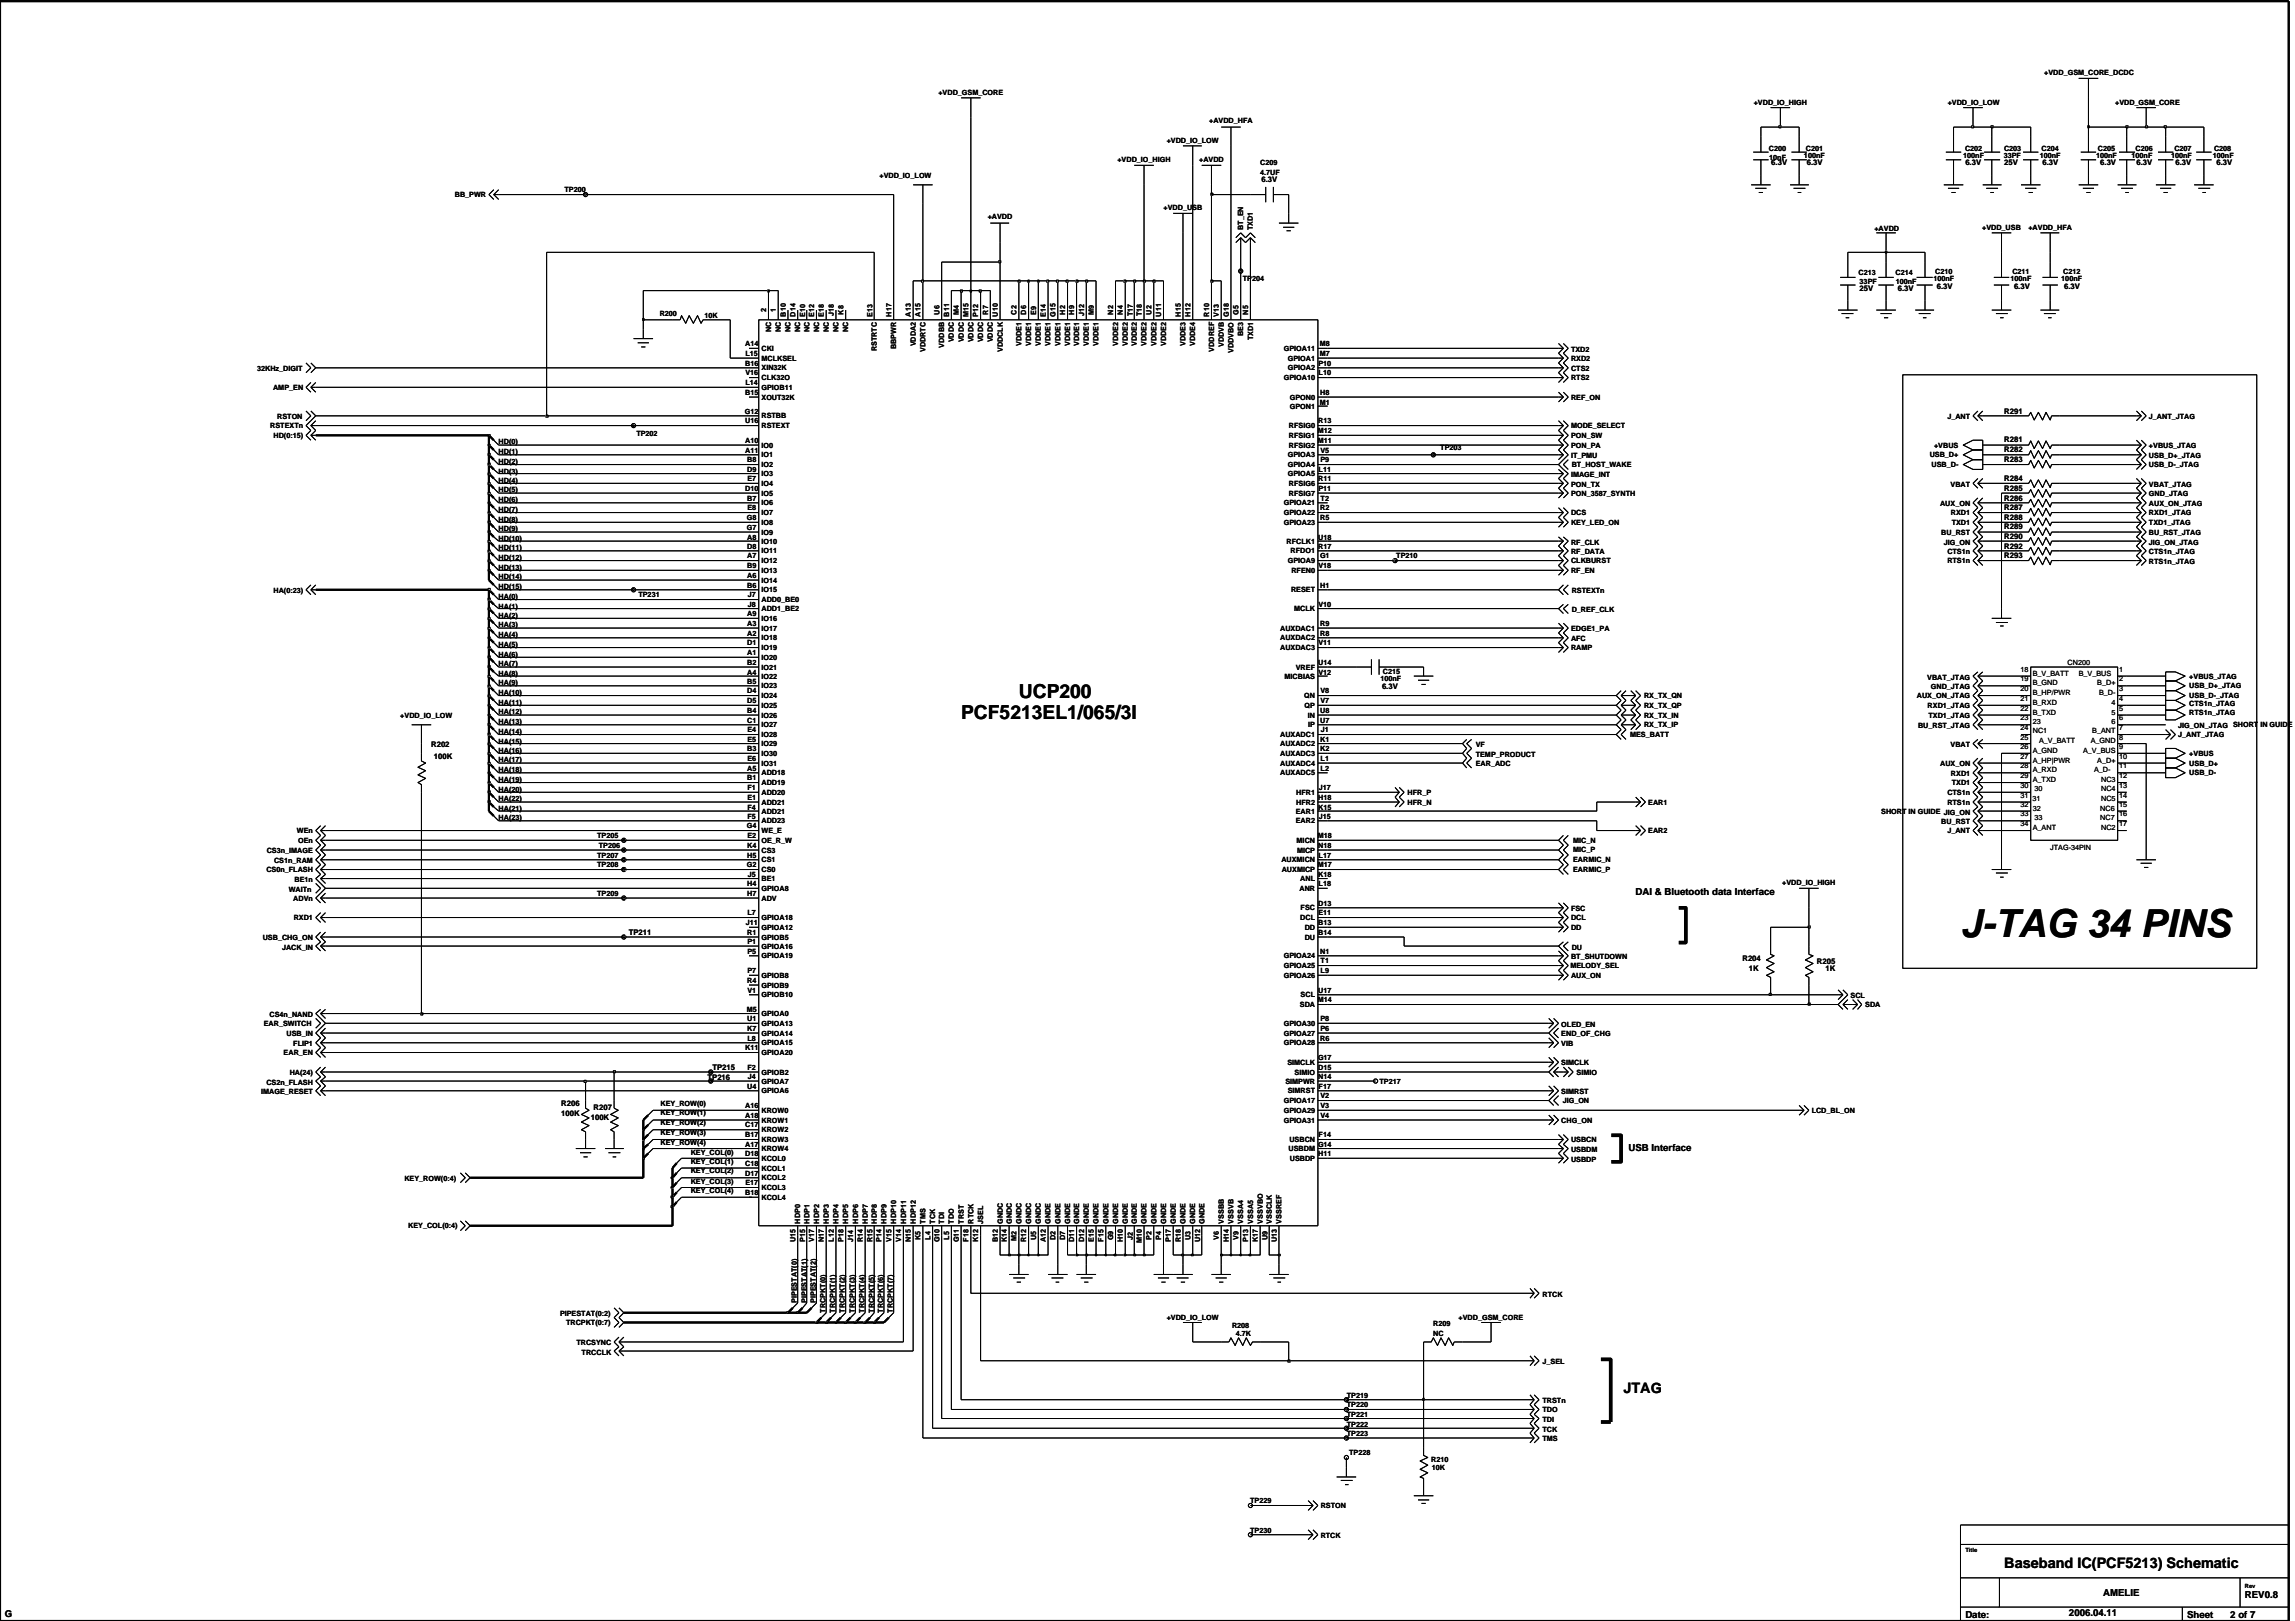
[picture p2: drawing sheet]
<svg xmlns="http://www.w3.org/2000/svg" width="279mm" height="197mm" viewBox="0 0 279 197" stroke-linecap="round" stroke-linejoin="round" font-family="sans-serif">
<defs><g id="words">
<text font-size="4.7" x="238.7" y="114">J-TAG 34 PINS</text>
<g font-size="2.3">
<text x="117" y="87.5">PCF5213EL1/065/3I</text>
<text x="124" y="84.9">UCP200</text>
</g>
<g font-size="1.8">
<text x="197.6" y="169.5">JTAG</text>
<text x="244" y="190.9">Baseband IC(PCF5213) Schematic</text>
</g>
<g font-size="1.2">
<text x="199.1" y="108.9">DAI &amp; Bluetooth data Interface</text>
<text x="198.3" y="140.1">USB Interface</text>
<text x=".6" y="196.7">G</text>
<text x="239.3" y="196.8">Date:</text>
<text x="251.9" y="196.7">2006.04.11</text>
<text x="256" y="194.2">AMELIE</text>
<text x="266.3" y="196.8">Sheet</text>
<text x="271.5" y="196.8">2 of 7</text>
<text x="273.3" y="194.4">REV0.8</text>
</g>
<g font-size=".9">
<text x="114.2" y="11.5">+VDD_GSM_CORE</text>
<text x="248.9" y="9.2">+VDD_GSM_CORE_DCDC</text>
<text x="142" y="17.4">+VDD_IO_LOW</text>
<text x="147.2" y="15">+AVDD_HFA</text>
<text x="213.5" y="12.7">+VDD_IO_HIGH</text>
<text x="237.1" y="12.7">+VDD_IO_LOW</text>
<text x="257.5" y="12.7">+VDD_GSM_CORE</text>
<text x="68.7" y="23.4">TP200</text>
<text x="107.1" y="21.6">+VDD_IO_LOW</text>
<text x="136" y="19.8">+VDD_IO_HIGH</text>
<text x="146" y="19.8">+AVDD</text>
<text x="153.4" y="20.1">C209</text>
<text x="153.4" y="21.3">4.7UF</text>
<text x="153.6" y="22.2">6.3V</text>
<text x="215.4" y="18.4">C200</text>
<text x="215.4" y="19.4">10nF</text>
<text x="215.6" y="20.1">6.3V</text>
<text x="219.6" y="19.2">100nF</text>
<text x="219.8" y="18.4">C201</text>
<text x="220" y="20.1">6.3V</text>
<text x="239" y="19.2">100nF</text>
<text x="239.2" y="18.4">C202</text>
<text x="239.3" y="20.1">6.3V</text>
<text x="243.9" y="19.2">33PF</text>
<text x="244" y="18.4">C203</text>
<text x="244" y="20.1">25V</text>
<text x="248.3" y="19.2">100nF</text>
<text x="248.5" y="18.4">C204</text>
<text x="248.7" y="20.1">6.3V</text>
<text x="255.2" y="19.2">100nF</text>
<text x="255.4" y="18.4">C205</text>
<text x="255.7" y="20.1">6.3V</text>
<text x="259.5" y="19.2">100nF</text>
<text x="260" y="18.4">C206</text>
<text x="260.1" y="20.1">6.3V</text>
<text x="264.3" y="19.2">100nF</text>
<text x="264.7" y="18.4">C207</text>
<text x="264.8" y="20.1">6.3V</text>
<text x="269.4" y="19.2">100nF</text>
<text x="269.5" y="18.4">C208</text>
<text x="269.8" y="20.1">6.3V</text>
<text x="55.4" y="24">BB_PWR</text>
<text x="120.2" y="26.6">+AVDD</text>
<text x="141.7" y="25.6">+VDD_USB</text>
<text x="151.3" y="28" transform="rotate(-90 151.3 28)">BT_EN</text>
<text x="152.5" y="28" transform="rotate(-90 152.5 28)">TXD1</text>
<text x="228.2" y="28.1">+AVDD</text>
<text x="241.3" y="28">+VDD_USB</text>
<text x="246.9" y="28">+AVDD_HFA</text>
<text x="151.3" y="34.2">TP204</text>
<text x="226.3" y="33.5">C213</text>
<text x="226.4" y="35.4">25V</text>
<text x="226.4" y="34.5">33PF</text>
<text x="230.8" y="33.5">C214</text>
<text x="230.8" y="34.5">100nF</text>
<text x="231.1" y="35.4">6.3V</text>
<text x="235.4" y="34.2">100nF</text>
<text x="235.6" y="33.4">C210</text>
<text x="235.8" y="35.1">6.3V</text>
<text x="244.8" y="34.2">100nF</text>
<text x="245" y="33.4">C211</text>
<text x="245.2" y="35.1">6.3V</text>
<text x="250.9" y="34.2">100nF</text>
<text x="251.2" y="33.4">C212</text>
<text x="251.3" y="35.1">6.3V</text>
<text x="80.3" y="38.5">R200</text>
<text x="85.8" y="38.7">10K</text>
<text x="93.3" y="38" transform="rotate(-90 93.3 38)">2</text>
<text x="93.9" y="40.4" transform="rotate(-90 93.9 40.4)">NC</text>
<text x="94.5" y="38" transform="rotate(-90 94.5 38)">1</text>
<text x="95.1" y="40.4" transform="rotate(-90 95.1 40.4)">NC</text>
<text x="95.7" y="38.5" transform="rotate(-90 95.7 38.5)">B10</text>
<text x="96.2" y="40.4" transform="rotate(-90 96.2 40.4)">NC</text>
<text x="96.8" y="38.5" transform="rotate(-90 96.8 38.5)">D14</text>
<text x="97.4" y="40.4" transform="rotate(-90 97.4 40.4)">NC</text>
<text x="98" y="38.5" transform="rotate(-90 98 38.5)">E10</text>
<text x="98.5" y="40.4" transform="rotate(-90 98.5 40.4)">NC</text>
<text x="99.1" y="38.5" transform="rotate(-90 99.1 38.5)">E12</text>
<text x="99.7" y="40.4" transform="rotate(-90 99.7 40.4)">NC</text>
<text x="100.3" y="38.5" transform="rotate(-90 100.3 38.5)">E18</text>
<text x="100.9" y="40.4" transform="rotate(-90 100.9 40.4)">NC</text>
<text x="101.5" y="38.5" transform="rotate(-90 101.5 38.5)">J18</text>
<text x="102.1" y="40.4" transform="rotate(-90 102.1 40.4)">NC</text>
<text x="102.7" y="38.3" transform="rotate(-90 102.7 38.3)">K8</text>
<text x="103.3" y="40.4" transform="rotate(-90 103.3 40.4)">NC</text>
<text x="106.2" y="38.5" transform="rotate(-90 106.2 38.5)">E13</text>
<text x="108.5" y="38.5" transform="rotate(-90 108.5 38.5)">H17</text>
<text x="110.9" y="38.5" transform="rotate(-90 110.9 38.5)">A13</text>
<text x="112.1" y="38.5" transform="rotate(-90 112.1 38.5)">A15</text>
<text x="114.4" y="38.3" transform="rotate(-90 114.4 38.3)">U6</text>
<text x="115.5" y="38.5" transform="rotate(-90 115.5 38.5)">B11</text>
<text x="116.1" y="41.7" transform="rotate(-90 116.1 41.7)">VDDC</text>
<text x="116.7" y="38.3" transform="rotate(-90 116.7 38.3)">M4</text>
<text x="117.3" y="41.7" transform="rotate(-90 117.3 41.7)">VDDC</text>
<text x="117.9" y="38.6" transform="rotate(-90 117.9 38.6)">M15</text>
<text x="118.5" y="41.7" transform="rotate(-90 118.5 41.7)">VDDC</text>
<text x="119.1" y="38.5" transform="rotate(-90 119.1 38.5)">P12</text>
<text x="119.7" y="41.7" transform="rotate(-90 119.7 41.7)">VDDC</text>
<text x="120.3" y="38.3" transform="rotate(-90 120.3 38.3)">R7</text>
<text x="120.9" y="41.7" transform="rotate(-90 120.9 41.7)">VDDC</text>
<text x="121.5" y="38.5" transform="rotate(-90 121.5 38.5)">U10</text>
<text x="123.8" y="38.3" transform="rotate(-90 123.8 38.3)">C2</text>
<text x="124.9" y="38.3" transform="rotate(-90 124.9 38.3)">D6</text>
<text x="126.1" y="38.3" transform="rotate(-90 126.1 38.3)">E9</text>
<text x="127.3" y="38.5" transform="rotate(-90 127.3 38.5)">E14</text>
<text x="128.5" y="38.6" transform="rotate(-90 128.5 38.6)">G15</text>
<text x="129.7" y="38.3" transform="rotate(-90 129.7 38.3)">H2</text>
<text x="130.8" y="38.3" transform="rotate(-90 130.8 38.3)">H9</text>
<text x="132" y="38.5" transform="rotate(-90 132 38.5)">J12</text>
<text x="133.2" y="38.3" transform="rotate(-90 133.2 38.3)">M9</text>
<text x="135.5" y="38.3" transform="rotate(-90 135.5 38.3)">N2</text>
<text x="136.7" y="38.3" transform="rotate(-90 136.7 38.3)">N4</text>
<text x="137.9" y="38.5" transform="rotate(-90 137.9 38.5)">T17</text>
<text x="139" y="38.5" transform="rotate(-90 139 38.5)">T18</text>
<text x="140.2" y="38.3" transform="rotate(-90 140.2 38.3)">U2</text>
<text x="141.4" y="38.5" transform="rotate(-90 141.4 38.5)">U11</text>
<text x="143.7" y="38.5" transform="rotate(-90 143.7 38.5)">H15</text>
<text x="144.9" y="38.5" transform="rotate(-90 144.9 38.5)">H12</text>
<text x="147.2" y="38.5" transform="rotate(-90 147.2 38.5)">R10</text>
<text x="148.4" y="38.5" transform="rotate(-90 148.4 38.5)">V13</text>
<text x="149.6" y="38.6" transform="rotate(-90 149.6 38.6)">G18</text>
<text x="150.8" y="38.3" transform="rotate(-90 150.8 38.3)">G5</text>
<text x="151.4" y="40.9" transform="rotate(-90 151.4 40.9)">BE3</text>
<text x="152" y="38.3" transform="rotate(-90 152 38.3)">N5</text>
<text x="152.5" y="41.4" transform="rotate(-90 152.5 41.4)">TXD1</text>
<text x="31.3" y="45.1">32KHz_DIGIT</text>
<text x="33.2" y="47.5">AMP_EN</text>
<text x="90.7" y="44.5">B16</text>
<text x="90.7" y="42.1">A14</text>
<text x="90.7" y="45.7">V16</text>
<text x="90.8" y="46.9">L14</text>
<text x="90.8" y="43.3">L15</text>
<text x="92.7" y="45.1">XIN32K</text>
<text x="92.7" y="46.3">CLK32O</text>
<text x="92.7" y="47.4">GPIOB11</text>
<text x="92.7" y="43.9">MCLKSEL</text>
<text x="92.7" y="42.7">CKI</text>
<text x="106.7" y="42.7" transform="rotate(-90 106.7 42.7)">RSTRTC</text>
<text x="109.1" y="42.5" transform="rotate(-90 109.1 42.5)">BBPWR</text>
<text x="111.5" y="42.2" transform="rotate(-90 111.5 42.2)">VDDA2</text>
<text x="112.7" y="42.8" transform="rotate(-90 112.7 42.8)">VDDRTC</text>
<text x="115" y="42.3" transform="rotate(-90 115 42.3)">VDDBB</text>
<text x="122.1" y="42.8" transform="rotate(-90 122.1 42.8)">VDDCLK</text>
<text x="124.4" y="42.1" transform="rotate(-90 124.4 42.1)">VDDE1</text>
<text x="125.5" y="42.1" transform="rotate(-90 125.5 42.1)">VDDE1</text>
<text x="126.7" y="42.1" transform="rotate(-90 126.7 42.1)">VDDE1</text>
<text x="127.9" y="42.1" transform="rotate(-90 127.9 42.1)">VDDE1</text>
<text x="129.1" y="42.1" transform="rotate(-90 129.1 42.1)">VDDE1</text>
<text x="130.3" y="42.1" transform="rotate(-90 130.3 42.1)">VDDE1</text>
<text x="131.4" y="42.1" transform="rotate(-90 131.4 42.1)">VDDE1</text>
<text x="132.6" y="42.1" transform="rotate(-90 132.6 42.1)">VDDE1</text>
<text x="133.8" y="42.1" transform="rotate(-90 133.8 42.1)">VDDE1</text>
<text x="136.1" y="42.1" transform="rotate(-90 136.1 42.1)">VDDE2</text>
<text x="137.3" y="42.1" transform="rotate(-90 137.3 42.1)">VDDE2</text>
<text x="138.4" y="42.1" transform="rotate(-90 138.4 42.1)">VDDE2</text>
<text x="139.6" y="42.1" transform="rotate(-90 139.6 42.1)">VDDE2</text>
<text x="140.8" y="42.1" transform="rotate(-90 140.8 42.1)">VDDE2</text>
<text x="142" y="42.1" transform="rotate(-90 142 42.1)">VDDE2</text>
<text x="144.3" y="42.1" transform="rotate(-90 144.3 42.1)">VDDE3</text>
<text x="145.5" y="42.1" transform="rotate(-90 145.5 42.1)">VDDE4</text>
<text x="147.8" y="42.8" transform="rotate(-90 147.8 42.8)">VDDREF</text>
<text x="149" y="42.3" transform="rotate(-90 149 42.3)">VDDVB</text>
<text x="150.2" y="42.9" transform="rotate(-90 150.2 42.9)">VDDVBO</text>
<text x="156.3" y="46.3">GPIOA10</text>
<text x="156.3" y="42.7">GPIOA11</text>
<text x="156.8" y="45.1">GPIOA2</text>
<text x="156.8" y="43.9">GPIOA1</text>
<text x="160.5" y="44.5">P10</text>
<text x="160.5" y="45.7">L10</text>
<text x="160.7" y="43.3">M7</text>
<text x="160.7" y="42.1">M8</text>
<text x="191.3" y="42.8">TXD2</text>
<text x="191.3" y="43.9">RXD2</text>
<text x="191.3" y="45.1">CTS2</text>
<text x="191.3" y="46.3">RTS2</text>
<text x="32.9" y="52.1">RSTEXTn</text>
<text x="33.3" y="53.3">HD(0:15)</text>
<text x="33.8" y="51">RSTON</text>
<text x="77.5" y="53">TP202</text>
<text x="90.7" y="50.3">G12</text>
<text x="90.7" y="48">B15</text>
<text x="90.7" y="51.5">U16</text>
<text x="90.7" y="53.9">A10</text>
<text x="92.7" y="48.6">XOUT32K</text>
<text x="92.7" y="52.1">RSTEXT</text>
<text x="92.7" y="50.9">RSTBB</text>
<text x="156.9" y="52.1">RFSIG0</text>
<text x="156.9" y="53.3">RFSIG1</text>
<text x="157" y="48.6">GPON0</text>
<text x="157" y="49.7">GPON1</text>
<text x="160.4" y="53.9">M11</text>
<text x="160.4" y="52.7">M12</text>
<text x="160.5" y="51.5">R13</text>
<text x="160.7" y="49.2">M1</text>
<text x="160.7" y="48">H8</text>
<text x="191.3" y="48.7">REF_ON</text>
<text x="191.3" y="52.1">MODE_SELECT</text>
<text x="191.3" y="53.3">PON_SW</text>
<text x="237.1" y="51">J_ANT</text>
<text x="244" y="50.3">R291</text>
<text x="244" y="53.8">R281</text>
<text x="261.6" y="51">J_ANT_JTAG</text>
<text x="60.7" y="58.7">HD(4)</text>
<text x="60.7" y="59.9">HD(5)</text>
<text x="60.7" y="54.1">HD(0)</text>
<text x="60.7" y="55.3">HD(1)</text>
<text x="60.7" y="56.4">HD(2)</text>
<text x="60.7" y="57.6">HD(3)</text>
<text x="90.7" y="55.1">A11</text>
<text x="90.7" y="59.7">D10</text>
<text x="91" y="57.4">D9</text>
<text x="91" y="56.3">B8</text>
<text x="91" y="58.5">E7</text>
<text x="92.7" y="57.9">IO3</text>
<text x="92.7" y="54.5">IO0</text>
<text x="92.7" y="55.7">IO1</text>
<text x="92.7" y="59.1">IO4</text>
<text x="92.7" y="56.8">IO2</text>
<text x="156.8" y="57.9">GPIOA5</text>
<text x="156.8" y="56.8">GPIOA4</text>
<text x="156.8" y="55.7">GPIOA3</text>
<text x="156.9" y="59.1">RFSIG6</text>
<text x="156.9" y="54.5">RFSIG2</text>
<text x="160.5" y="58.5">R11</text>
<text x="160.5" y="59.7">P11</text>
<text x="160.5" y="57.4">L11</text>
<text x="160.8" y="56.3">P9</text>
<text x="160.8" y="55.1">V5</text>
<text x="175.3" y="54.7">TP203</text>
<text x="191.3" y="58.1">IMAGE_INT</text>
<text x="191.3" y="54.5">PON_PA</text>
<text x="191.3" y="55.7">IT_PMU</text>
<text x="191.3" y="59.2">PON_TX</text>
<text x="191.3" y="56.9">BT_HOST_WAKE</text>
<text x="234.9" y="55.7">USB_D+</text>
<text x="235.1" y="56.8">USB_D-</text>
<text x="235.5" y="54.5">+VBUS</text>
<text x="237.5" y="59.2">VBAT</text>
<text x="244" y="58.6">R284</text>
<text x="244" y="59.7">R285</text>
<text x="244" y="56.2">R283</text>
<text x="244" y="55">R282</text>
<text x="261.6" y="54.5">+VBUS_JTAG</text>
<text x="261.6" y="55.7">USB_D+_JTAG</text>
<text x="261.6" y="56.9">USB_D-_JTAG</text>
<text x="261.6" y="59.2">VBAT_JTAG</text>
<text x="60.7" y="61.1">HD(6)</text>
<text x="60.7" y="62.3">HD(7)</text>
<text x="60.7" y="63.5">HD(8)</text>
<text x="60.7" y="64.7">HD(9)</text>
<text x="60.7" y="65.8">HD(10)</text>
<text x="90.9" y="64.5">G7</text>
<text x="90.9" y="63.3">G8</text>
<text x="91" y="65.6">A8</text>
<text x="91" y="60.9">B7</text>
<text x="91" y="62.1">E8</text>
<text x="92.7" y="65.1">IO9</text>
<text x="92.7" y="63.9">IO8</text>
<text x="92.7" y="60.3">IO5</text>
<text x="92.7" y="62.7">IO7</text>
<text x="92.7" y="61.5">IO6</text>
<text x="156.3" y="61.5">GPIOA21</text>
<text x="156.3" y="62.7">GPIOA22</text>
<text x="156.3" y="63.9">GPIOA23</text>
<text x="156.9" y="60.3">RFSIG7</text>
<text x="160.5" y="65.6">U18</text>
<text x="160.7" y="62.1">R2</text>
<text x="160.7" y="63.3">R5</text>
<text x="160.8" y="60.9">T2</text>
<text x="191.3" y="62.7">DCS</text>
<text x="191.3" y="63.9">KEY_LED_ON</text>
<text x="191.3" y="60.3">PON_3587_SYNTH</text>
<text x="236.2" y="61.5">AUX_ON</text>
<text x="236.3" y="65.1">BU_RST</text>
<text x="237.5" y="62.7">RXD1</text>
<text x="237.6" y="63.9">TXD1</text>
<text x="244" y="63.2">R288</text>
<text x="244" y="60.9">R286</text>
<text x="244" y="62">R287</text>
<text x="244" y="65.6">R290</text>
<text x="244" y="64.4">R289</text>
<text x="261.6" y="65.1">BU_RST_JTAG</text>
<text x="261.6" y="60.3">GND_JTAG</text>
<text x="261.6" y="61.5">AUX_ON_JTAG</text>
<text x="261.6" y="62.7">RXD1_JTAG</text>
<text x="261.6" y="63.9">TXD1_JTAG</text>
<text x="60.7" y="71.7">HD(15)</text>
<text x="60.7" y="66.9">HD(11)</text>
<text x="60.7" y="68.1">HD(12)</text>
<text x="60.7" y="69.3">HD(13)</text>
<text x="60.7" y="70.5">HD(14)</text>
<text x="91" y="70.3">A6</text>
<text x="91" y="67.9">A7</text>
<text x="91" y="66.8">D8</text>
<text x="91" y="69.1">B9</text>
<text x="91" y="71.5">B6</text>
<text x="92.7" y="70.9">IO14</text>
<text x="92.7" y="68.5">IO12</text>
<text x="92.7" y="66.2">IO10</text>
<text x="92.7" y="67.3">IO11</text>
<text x="92.7" y="69.7">IO13</text>
<text x="156.6" y="66.2">RFCLK1</text>
<text x="156.8" y="68.5">GPIOA9</text>
<text x="157.1" y="67.3">RFDO1</text>
<text x="157.2" y="69.7">RFEN0</text>
<text x="160.5" y="66.8">R17</text>
<text x="160.5" y="69.1">V18</text>
<text x="160.7" y="67.9">G1</text>
<text x="160.7" y="71.5">H1</text>
<text x="170" y="68">TP210</text>
<text x="191.3" y="69.7">RF_EN</text>
<text x="191.3" y="66.3">RF_CLK</text>
<text x="191.3" y="67.4">RF_DATA</text>
<text x="191.3" y="68.5">CLKBURST</text>
<text x="236.6" y="66.3">JIG_ON</text>
<text x="237.1" y="67.4">CTS1n</text>
<text x="237.1" y="68.5">RTS1n</text>
<text x="244" y="68">R293</text>
<text x="244" y="66.8">R292</text>
<text x="261.6" y="67.4">CTS1n_JTAG</text>
<text x="261.6" y="68.6">RTS1n_JTAG</text>
<text x="261.6" y="66.3">JIG_ON_JTAG</text>
<text x="33.3" y="72.1">HA(0:23)</text>
<text x="60.7" y="72.9">HA(0)</text>
<text x="60.7" y="74.1">HA(1)</text>
<text x="60.7" y="75.2">HA(2)</text>
<text x="60.7" y="76.3">HA(3)</text>
<text x="60.7" y="77.5">HA(4)</text>
<text x="77.7" y="72.7">TP231</text>
<text x="91" y="77.3">A2</text>
<text x="91" y="76.1">A3</text>
<text x="91" y="75">A9</text>
<text x="91" y="72.7">J7</text>
<text x="91" y="73.9">J8</text>
<text x="92.7" y="76.7">IO17</text>
<text x="92.7" y="75.6">IO16</text>
<text x="92.7" y="73.3">ADD0_BE0</text>
<text x="92.7" y="74.4">ADD1_BE2</text>
<text x="92.7" y="77.9">IO18</text>
<text x="92.7" y="72.1">IO15</text>
<text x="155.9" y="77.9">AUXDAC2</text>
<text x="155.9" y="76.7">AUXDAC1</text>
<text x="157.2" y="72.1">RESET</text>
<text x="157.6" y="74.4">MCLK</text>
<text x="160.5" y="73.9">V10</text>
<text x="160.7" y="77.3">R8</text>
<text x="160.7" y="76.1">R9</text>
<text x="191.3" y="77.9">AFC</text>
<text x="191.3" y="76.8">EDGE1_PA</text>
<text x="191.3" y="72.1">RSTEXTn</text>
<text x="191.3" y="74.5">D_REF_CLK</text>
<text x="60.7" y="78.7">HA(5)</text>
<text x="60.7" y="79.9">HA(6)</text>
<text x="60.7" y="81.1">HA(7)</text>
<text x="60.7" y="82.3">HA(8)</text>
<text x="60.7" y="83.4">HA(9)</text>
<text x="91" y="82.1">A4</text>
<text x="91" y="78.5">D1</text>
<text x="91" y="79.7">A1</text>
<text x="91" y="80.9">B2</text>
<text x="91" y="83.2">B5</text>
<text x="92.7" y="82.6">IO22</text>
<text x="92.7" y="79.1">IO19</text>
<text x="92.7" y="80.3">IO20</text>
<text x="92.7" y="81.5">IO21</text>
<text x="92.7" y="83.8">IO23</text>
<text x="155.9" y="79.1">AUXDAC3</text>
<text x="156.4" y="82.6">MICBIAS</text>
<text x="157.8" y="81.5">VREF</text>
<text x="160.5" y="80.9">U14</text>
<text x="160.5" y="78.5">V11</text>
<text x="160.5" y="82.1">V12</text>
<text x="168.1" y="82.9">100nF</text>
<text x="168.2" y="83.9">6.3V</text>
<text x="168.4" y="82.1">C215</text>
<text x="191.3" y="79.1">RAMP</text>
<text x="234.6" y="82.7">VBAT_JTAG</text>
<text x="235.1" y="83.9">GND_JTAG</text>
<text x="246" y="82.9">19</text>
<text x="246" y="81.8">18</text>
<text x="247.5" y="83.4">B_GND</text>
<text x="247.5" y="82.2">B_V_BATT</text>
<text x="251.7" y="80.9">CN200</text>
<text x="253.1" y="82.2">B_V_BUS</text>
<text x="255.3" y="83.4">B_D+</text>
<text x="258" y="82.9">2</text>
<text x="258" y="81.8">1</text>
<text x="266.5" y="83.8">USB_D+_JTAG</text>
<text x="266.5" y="82.6">+VBUS_JTAG</text>
<text x="48.7" y="87.3">+VDD_IO_LOW</text>
<text x="60.7" y="85.7">HA(11)</text>
<text x="60.7" y="86.9">HA(12)</text>
<text x="60.7" y="88.1">HA(13)</text>
<text x="60.7" y="89.3">HA(14)</text>
<text x="60.7" y="84.6">HA(10)</text>
<text x="91" y="84.4">D4</text>
<text x="91" y="85.5">D5</text>
<text x="91" y="87.9">C1</text>
<text x="91" y="86.7">B4</text>
<text x="91" y="89.1">E4</text>
<text x="92.7" y="89.7">IO28</text>
<text x="92.7" y="86.1">IO25</text>
<text x="92.7" y="85">IO24</text>
<text x="92.7" y="88.5">IO27</text>
<text x="92.7" y="87.3">IO26</text>
<text x="155.9" y="89.7">AUXADC1</text>
<text x="158.8" y="85">QN</text>
<text x="158.8" y="86.1">QP</text>
<text x="159.2" y="87.3">IN</text>
<text x="159.3" y="88.5">IP</text>
<text x="160.7" y="87.9">U7</text>
<text x="160.7" y="86.7">U8</text>
<text x="160.8" y="85.5">V7</text>
<text x="160.8" y="84.4">V8</text>
<text x="160.8" y="89.1">J1</text>
<text x="198.5" y="89.7">MES_BATT</text>
<text x="200.2" y="87.3">RX_TX_IN</text>
<text x="200.2" y="88.5">RX_TX_IP</text>
<text x="200.2" y="85">RX_TX_QN</text>
<text x="200.2" y="86.1">RX_TX_QP</text>
<text x="233.4" y="85">AUX_ON_JTAG</text>
<text x="233.5" y="88.5">BU_RST_JTAG</text>
<text x="234.7" y="86.2">RXD1_JTAG</text>
<text x="234.8" y="87.3">TXD1_JTAG</text>
<text x="246" y="84.1">20</text>
<text x="246" y="85.3">21</text>
<text x="246" y="86.5">22</text>
<text x="246" y="88.8">24</text>
<text x="246" y="87.6">23</text>
<text x="247.5" y="89.3">NC1</text>
<text x="247.5" y="84.6">B_HP/PWR</text>
<text x="247.5" y="85.8">B_RXD</text>
<text x="247.5" y="87">B_TXD</text>
<text x="247.5" y="88.1">23</text>
<text x="254.7" y="89.3">B_ANT</text>
<text x="255.6" y="84.6">B_D-</text>
<text x="257" y="85.8">4</text>
<text x="257" y="87">5</text>
<text x="257" y="88.1">6</text>
<text x="258" y="88.8">7</text>
<text x="258" y="84.1">3</text>
<text x="258" y="85.3">4</text>
<text x="258" y="86.5">5</text>
<text x="258" y="87.6">6</text>
<text x="265.2" y="89.7">J_ANT_JTAG</text>
<text x="265.2" y="88.5">JIG_ON_JTAG</text>
<text x="266.5" y="85">USB_D-_JTAG</text>
<text x="266.5" y="85.9">CTS1n_JTAG</text>
<text x="266.5" y="87">RTS1n_JTAG</text>
<text x="271.9" y="88.4">SHORT IN GUIDE</text>
<text x="52.5" y="90.9">R202</text>
<text x="52.8" y="92.3">100K</text>
<text x="60.7" y="90.5">HA(15)</text>
<text x="60.7" y="91.6">HA(16)</text>
<text x="60.7" y="92.8">HA(17)</text>
<text x="60.7" y="93.9">HA(18)</text>
<text x="60.7" y="95.1">HA(19)</text>
<text x="91" y="93.8">A5</text>
<text x="91" y="91.4">B3</text>
<text x="91" y="94.9">B1</text>
<text x="91" y="90.3">E5</text>
<text x="91" y="92.6">E6</text>
<text x="92.7" y="94.4">ADD18</text>
<text x="92.7" y="95.5">ADD19</text>
<text x="92.7" y="90.8">IO29</text>
<text x="92.7" y="93.2">IO31</text>
<text x="92.7" y="92">IO30</text>
<text x="155.9" y="92">AUXADC3</text>
<text x="155.9" y="93.2">AUXADC4</text>
<text x="155.9" y="94.4">AUXADC5</text>
<text x="155.9" y="90.8">AUXADC2</text>
<text x="160.7" y="91.4">K2</text>
<text x="160.7" y="90.3">K1</text>
<text x="160.8" y="92.6">L1</text>
<text x="160.8" y="93.8">L2</text>
<text x="179.7" y="92.1">TEMP_PRODUCT</text>
<text x="179.7" y="93.2">EAR_ADC</text>
<text x="179.7" y="90.9">VF</text>
<text x="236.2" y="93.2">AUX_ON</text>
<text x="237.5" y="90.9">VBAT</text>
<text x="237.5" y="94.4">RXD1</text>
<text x="237.6" y="95.6">TXD1</text>
<text x="246" y="92.3">27</text>
<text x="246" y="93.5">28</text>
<text x="246" y="94.7">29</text>
<text x="246" y="90">25</text>
<text x="246" y="91.1">26</text>
<text x="246" y="95.9">30</text>
<text x="247.5" y="91.6">A_GND</text>
<text x="247.5" y="92.8">A_HP|PWR</text>
<text x="247.5" y="94">A_RXD</text>
<text x="247.5" y="95.2">A_TXD</text>
<text x="248.2" y="90.4">A_V_BATT</text>
<text x="253.6" y="91.6">A_V_BUS</text>
<text x="254.5" y="90.4">A_GND</text>
<text x="254.9" y="94">A_D-</text>
<text x="255.3" y="92.8">A_D+</text>
<text x="255.8" y="95.2">NC3</text>
<text x="258" y="91.1">9</text>
<text x="258" y="94.7">12</text>
<text x="258" y="95.9">13</text>
<text x="258" y="90">8</text>
<text x="258" y="92.3">10</text>
<text x="258" y="93.5">11</text>
<text x="266.5" y="94.4">USB_D-</text>
<text x="266.5" y="93.2">USB_D+</text>
<text x="266.5" y="92">+VBUS</text>
<text x="36.1" y="101.4">WEn</text>
<text x="60.7" y="99.8">HA(23)</text>
<text x="60.7" y="97.5">HA(22)</text>
<text x="60.7" y="98.7">HA(21)</text>
<text x="60.7" y="96.3">HA(20)</text>
<text x="72.7" y="102">TP205</text>
<text x="90.9" y="100.8">G4</text>
<text x="91" y="102">E2</text>
<text x="91" y="97.3">E1</text>
<text x="91" y="98.5">F4</text>
<text x="91" y="99.6">F5</text>
<text x="91" y="96.1">F1</text>
<text x="92.7" y="101.4">WE_E</text>
<text x="92.7" y="99">ADD21</text>
<text x="92.7" y="100.2">ADD23</text>
<text x="92.7" y="96.7">ADD20</text>
<text x="92.7" y="97.9">ADD21</text>
<text x="157.8" y="99">EAR1</text>
<text x="157.8" y="100.2">EAR2</text>
<text x="157.8" y="96.7">HFR1</text>
<text x="157.8" y="97.9">HFR2</text>
<text x="160.4" y="102">M18</text>
<text x="160.5" y="98.5">K15</text>
<text x="160.5" y="97.3">H18</text>
<text x="160.6" y="99.6">J15</text>
<text x="160.6" y="96.1">J17</text>
<text x="171.4" y="96.7">HFR_P</text>
<text x="171.4" y="97.9">HFR_N</text>
<text x="200.7" y="97.9">EAR1</text>
<text x="200.7" y="101.4">EAR2</text>
<text x="229" y="99">SHORT IN GUIDE JIG_ON</text>
<text x="236.3" y="100.3">BU_RST</text>
<text x="237.1" y="96.7">CTS1n</text>
<text x="237.1" y="97.9">RTS1n</text>
<text x="237.1" y="101.4">J_ANT</text>
<text x="246" y="99.3">33</text>
<text x="246" y="100.5">34</text>
<text x="246" y="97">31</text>
<text x="246" y="98.2">32</text>
<text x="247.4" y="97.5">31</text>
<text x="247.5" y="98.6">32</text>
<text x="247.5" y="101">A_ANT</text>
<text x="247.7" y="99.8">33</text>
<text x="247.7" y="96.3">30</text>
<text x="255.7" y="98.6">NC6</text>
<text x="255.7" y="99.8">NC7</text>
<text x="255.8" y="101">NC2</text>
<text x="255.8" y="96.3">NC4</text>
<text x="255.8" y="97.5">NC5</text>
<text x="258" y="100.5">17</text>
<text x="258" y="97">14</text>
<text x="258" y="98.2">15</text>
<text x="258" y="99.3">16</text>
<text x="32.4" y="106.1">CS0n_FLASH</text>
<text x="32.5" y="103.8">CS3n_IMAGE</text>
<text x="33.4" y="105">CS1n_RAM</text>
<text x="35.9" y="107.3">BE1n</text>
<text x="36.3" y="102.6">OEn</text>
<text x="72.7" y="105.5">TP208</text>
<text x="72.7" y="104.4">TP207</text>
<text x="72.9" y="103.2">TP206</text>
<text x="90.9" y="105.5">G2</text>
<text x="91" y="103.2">K4</text>
<text x="91" y="107.8">H4</text>
<text x="91" y="104.3">H5</text>
<text x="91" y="106.7">J5</text>
<text x="92.7" y="103.7">CS3</text>
<text x="92.7" y="107.2">BE1</text>
<text x="92.7" y="104.9">CS1</text>
<text x="92.7" y="106.1">CS0</text>
<text x="92.7" y="102.6">OE_R_W</text>
<text x="156" y="104.9">AUXMICN</text>
<text x="156" y="106.1">AUXMICP</text>
<text x="157.9" y="102.6">MICN</text>
<text x="157.9" y="103.7">MICP</text>
<text x="158.3" y="107.2">ANL</text>
<text x="160.4" y="105.5">M17</text>
<text x="160.5" y="103.2">N18</text>
<text x="160.5" y="106.7">K18</text>
<text x="160.5" y="104.3">L17</text>
<text x="160.5" y="107.8">L18</text>
<text x="191.5" y="102.6">MIC_N</text>
<text x="191.5" y="103.7">MIC_P</text>
<text x="191.5" y="104.9">EARMIC_N</text>
<text x="191.5" y="106.1">EARMIC_P</text>
<text x="217" y="107.7">+VDD_IO_HIGH</text>
<text x="249.6" y="103.4">JTAG-34PIN</text>
<text x="35.1" y="108.5">WAITn</text>
<text x="35.7" y="109.6">ADVn</text>
<text x="35.8" y="112">RXD1</text>
<text x="72.7" y="109">TP209</text>
<text x="76.5" y="113.8">TP211</text>
<text x="90.8" y="112.6">J11</text>
<text x="91" y="113.7">R1</text>
<text x="91" y="109">H7</text>
<text x="91" y="111.4">L7</text>
<text x="92.7" y="113.1">GPIOA12</text>
<text x="92.7" y="112">GPIOA18</text>
<text x="92.7" y="108.4">GPIOA8</text>
<text x="92.7" y="109.6">ADV</text>
<text x="158.2" y="108.4">ANR</text>
<text x="158.3" y="112">DCL</text>
<text x="158.3" y="110.8">FSC</text>
<text x="158.8" y="113.1">DD</text>
<text x="160.5" y="112.6">B13</text>
<text x="160.5" y="113.7">B14</text>
<text x="160.5" y="110.2">D13</text>
<text x="160.5" y="111.4">E11</text>
<text x="191.3" y="112">DCL</text>
<text x="191.3" y="113.2">DD</text>
<text x="191.3" y="110.8">FSC</text>
<text x="32" y="114.4">USB_CHG_ON</text>
<text x="34.3" y="115.5">JACK_IN</text>
<text x="91" y="119.6">R4</text>
<text x="91" y="118.4">P7</text>
<text x="91" y="116">P5</text>
<text x="91" y="114.9">P1</text>
<text x="92.7" y="114.3">GPIOB5</text>
<text x="92.7" y="119">GPIOB8</text>
<text x="92.7" y="116.6">GPIOA19</text>
<text x="92.7" y="115.4">GPIOA16</text>
<text x="156.3" y="116.6">GPIOA24</text>
<text x="156.3" y="117.8">GPIOA25</text>
<text x="156.3" y="119">GPIOA26</text>
<text x="158.8" y="114.3">DU</text>
<text x="160.7" y="116">N1</text>
<text x="160.8" y="117.2">T1</text>
<text x="160.8" y="118.4">L9</text>
<text x="191.2" y="117.8">MELODY_SEL</text>
<text x="191.3" y="116.7">BT_SHUTDOWN</text>
<text x="191.3" y="119">AUX_ON</text>
<text x="191.3" y="115.5">DU</text>
<text x="212.1" y="117">R204</text>
<text x="212.9" y="118.2">1K</text>
<text x="221.2" y="117.3">R205</text>
<text x="222.2" y="118.2">1K</text>
<text x="32.1" y="124.8">EAR_SWITCH</text>
<text x="32.8" y="123.8">CS4n_NAND</text>
<text x="90.9" y="123.1">M5</text>
<text x="91" y="124.2">U1</text>
<text x="91" y="125.4">K7</text>
<text x="91" y="120.8">V1</text>
<text x="92.7" y="124.8">GPIOA13</text>
<text x="92.7" y="121.4">GPIOB10</text>
<text x="92.7" y="120.2">GPIOB9</text>
<text x="92.7" y="123.6">GPIOA0</text>
<text x="156.3" y="124.8">GPIOA30</text>
<text x="158.2" y="122.5">SDA</text>
<text x="158.3" y="121.4">SCL</text>
<text x="160.4" y="122">M14</text>
<text x="160.5" y="120.8">U17</text>
<text x="160.8" y="124.2">P8</text>
<text x="160.8" y="125.4">P6</text>
<text x="190.1" y="124.9">OLED_EN</text>
<text x="225.3" y="121.4">SCL</text>
<text x="227.1" y="122.5">SDA</text>
<text x="32.4" y="132">CS2n_FLASH</text>
<text x="34.5" y="128.4">EAR_EN</text>
<text x="34.9" y="126">USB_IN</text>
<text x="35.3" y="130.8">HA(24)</text>
<text x="35.7" y="127.2">FLIP1</text>
<text x="86.1" y="131.4">TP216</text>
<text x="86.7" y="130.2">TP215</text>
<text x="90.7" y="127.8">K11</text>
<text x="91" y="126.6">L8</text>
<text x="91" y="130.2">F2</text>
<text x="91" y="131.4">J4</text>
<text x="92.7" y="128.4">GPIOA20</text>
<text x="92.7" y="127.2">GPIOA15</text>
<text x="92.7" y="126">GPIOA14</text>
<text x="92.7" y="131.9">GPIOA7</text>
<text x="92.7" y="130.8">GPIOB2</text>
<text x="156.3" y="127.2">GPIOA28</text>
<text x="156.3" y="126">GPIOA27</text>
<text x="156.5" y="131.9">SIMPWR</text>
<text x="156.7" y="129.6">SIMCLK</text>
<text x="157.6" y="130.8">SIMIO</text>
<text x="160.5" y="129">G17</text>
<text x="160.5" y="131.4">N14</text>
<text x="160.5" y="130.2">D15</text>
<text x="160.7" y="126.6">R6</text>
<text x="168" y="131.9">TP217</text>
<text x="190.1" y="129.6">SIMCLK</text>
<text x="190.1" y="126">END_OF_CHG</text>
<text x="190.1" y="127.2">VIB</text>
<text x="191.9" y="130.8">SIMIO</text>
<text x="31.8" y="133.2">IMAGE_RESET</text>
<text x="68.3" y="134.6">R206</text>
<text x="68.3" y="135.8">100K</text>
<text x="71.9" y="136.3">100K</text>
<text x="72.3" y="135.1">R207</text>
<text x="80.4" y="134.5">KEY_ROW(0)</text>
<text x="80.4" y="135.7">KEY_ROW(1)</text>
<text x="80.4" y="136.9">KEY_ROW(2)</text>
<text x="90.7" y="137.2">C17</text>
<text x="90.7" y="134.8">A16</text>
<text x="90.7" y="136">A18</text>
<text x="91" y="132.5">U4</text>
<text x="92.7" y="133">GPIOA6</text>
<text x="92.7" y="137.8">KROW2</text>
<text x="92.7" y="135.4">KROW0</text>
<text x="92.7" y="136.6">KROW1</text>
<text x="156.3" y="134.2">GPIOA17</text>
<text x="156.3" y="135.4">GPIOA29</text>
<text x="156.3" y="136.6">GPIOA31</text>
<text x="156.8" y="133">SIMRST</text>
<text x="160.5" y="132.5">F17</text>
<text x="160.8" y="133.6">V2</text>
<text x="160.8" y="134.8">V3</text>
<text x="160.8" y="136">V4</text>
<text x="190.1" y="133.1">SIMRST</text>
<text x="190.1" y="136.6">CHG_ON</text>
<text x="190.2" y="134.3">JIG_ON</text>
<text x="220.6" y="135.4">LCD_BL_ON</text>
<text x="49.2" y="143.6">KEY_ROW(0:4)</text>
<text x="80.4" y="138.1">KEY_ROW(3)</text>
<text x="80.4" y="139.3">KEY_ROW(4)</text>
<text x="84.1" y="140.6">KEY_COL(0)</text>
<text x="84.1" y="141.6">KEY_COL(1)</text>
<text x="84.1" y="142.8">KEY_COL(2)</text>
<text x="90.7" y="143">D17</text>
<text x="90.7" y="140.7">D18</text>
<text x="90.7" y="141.8">C18</text>
<text x="90.7" y="139.6">A17</text>
<text x="90.7" y="138.4">B17</text>
<text x="92.7" y="139">KROW3</text>
<text x="92.7" y="143.6">KCOL2</text>
<text x="92.7" y="141.3">KCOL0</text>
<text x="92.7" y="142.4">KCOL1</text>
<text x="92.7" y="140.1">KROW4</text>
<text x="156.9" y="140.1">USBDM</text>
<text x="157" y="139">USBCN</text>
<text x="157" y="141.3">USBDP</text>
<text x="160.5" y="139.6">G14</text>
<text x="160.5" y="140.7">H11</text>
<text x="160.5" y="138.4">F14</text>
<text x="191.3" y="139">USBCN</text>
<text x="191.3" y="140.2">USBDM</text>
<text x="191.3" y="141.4">USBDP</text>
<text x="49.7" y="149.4">KEY_COL(0:4)</text>
<text x="84.1" y="144">KEY_COL(3)</text>
<text x="84.1" y="145.2">KEY_COL(4)</text>
<text x="90.7" y="145.4">B18</text>
<text x="90.7" y="144.2">E17</text>
<text x="92.7" y="144.8">KCOL3</text>
<text x="92.7" y="146">KCOL4</text>
<text x="97.4" y="148.9" transform="rotate(-90 97.4 148.9)">HDP0</text>
<text x="98.5" y="148.9" transform="rotate(-90 98.5 148.9)">HDP1</text>
<text x="99.7" y="148.9" transform="rotate(-90 99.7 148.9)">HDP2</text>
<text x="100.9" y="148.9" transform="rotate(-90 100.9 148.9)">HDP3</text>
<text x="102.1" y="148.9" transform="rotate(-90 102.1 148.9)">HDP4</text>
<text x="103.3" y="148.9" transform="rotate(-90 103.3 148.9)">HDP5</text>
<text x="104.5" y="148.9" transform="rotate(-90 104.5 148.9)">HDP6</text>
<text x="105.6" y="148.9" transform="rotate(-90 105.6 148.9)">HDP7</text>
<text x="106.7" y="148.9" transform="rotate(-90 106.7 148.9)">HDP8</text>
<text x="107.9" y="148.9" transform="rotate(-90 107.9 148.9)">HDP9</text>
<text x="109.1" y="148.9" transform="rotate(-90 109.1 148.9)">HDP10</text>
<text x="110.3" y="148.9" transform="rotate(-90 110.3 148.9)">HDP11</text>
<text x="111.5" y="148.9" transform="rotate(-90 111.5 148.9)">HDP12</text>
<text x="112.7" y="148.9" transform="rotate(-90 112.7 148.9)">TMS</text>
<text x="113.9" y="148.9" transform="rotate(-90 113.9 148.9)">TCK</text>
<text x="115" y="148.9" transform="rotate(-90 115 148.9)">TDI</text>
<text x="116.1" y="148.9" transform="rotate(-90 116.1 148.9)">TDO</text>
<text x="117.3" y="148.9" transform="rotate(-90 117.3 148.9)">TRST</text>
<text x="118.5" y="148.9" transform="rotate(-90 118.5 148.9)">RTCK</text>
<text x="119.7" y="148.9" transform="rotate(-90 119.7 148.9)">JSEL</text>
<text x="122.1" y="148.9" transform="rotate(-90 122.1 148.9)">GNDC</text>
<text x="123.2" y="148.9" transform="rotate(-90 123.2 148.9)">GNDC</text>
<text x="124.4" y="148.9" transform="rotate(-90 124.4 148.9)">GNDC</text>
<text x="125.5" y="148.9" transform="rotate(-90 125.5 148.9)">GNDC</text>
<text x="126.7" y="148.9" transform="rotate(-90 126.7 148.9)">GNDC</text>
<text x="127.9" y="148.9" transform="rotate(-90 127.9 148.9)">GNDE</text>
<text x="129.1" y="148.9" transform="rotate(-90 129.1 148.9)">GNDE</text>
<text x="130.3" y="148.9" transform="rotate(-90 130.3 148.9)">GNDE</text>
<text x="131.4" y="148.9" transform="rotate(-90 131.4 148.9)">GNDE</text>
<text x="132.6" y="148.9" transform="rotate(-90 132.6 148.9)">GNDE</text>
<text x="133.8" y="148.9" transform="rotate(-90 133.8 148.9)">GNDE</text>
<text x="134.9" y="148.9" transform="rotate(-90 134.9 148.9)">GNDE</text>
<text x="136.1" y="148.9" transform="rotate(-90 136.1 148.9)">GNDE</text>
<text x="137.3" y="148.9" transform="rotate(-90 137.3 148.9)">GNDE</text>
<text x="138.4" y="148.9" transform="rotate(-90 138.4 148.9)">GNDE</text>
<text x="139.6" y="148.9" transform="rotate(-90 139.6 148.9)">GNDE</text>
<text x="140.8" y="148.9" transform="rotate(-90 140.8 148.9)">GNDE</text>
<text x="142" y="148.9" transform="rotate(-90 142 148.9)">GNDE</text>
<text x="143.2" y="148.9" transform="rotate(-90 143.2 148.9)">GNDE</text>
<text x="144.3" y="148.9" transform="rotate(-90 144.3 148.9)">GNDE</text>
<text x="145.5" y="148.9" transform="rotate(-90 145.5 148.9)">GNDE</text>
<text x="146.6" y="148.9" transform="rotate(-90 146.6 148.9)">GNDE</text>
<text x="149" y="148.9" transform="rotate(-90 149 148.9)">VSSBB</text>
<text x="150.2" y="148.9" transform="rotate(-90 150.2 148.9)">VSSVB</text>
<text x="151.4" y="148.9" transform="rotate(-90 151.4 148.9)">VSSA4</text>
<text x="152.5" y="148.9" transform="rotate(-90 152.5 148.9)">VSSA5</text>
<text x="153.7" y="148.9" transform="rotate(-90 153.7 148.9)">VSSVBO</text>
<text x="154.8" y="148.9" transform="rotate(-90 154.8 148.9)">VSSCLK</text>
<text x="156" y="148.9" transform="rotate(-90 156 148.9)">VSSREF</text>
<text x="96.8" y="151.1" transform="rotate(-90 96.8 151.1)">U15</text>
<text x="98" y="151.1" transform="rotate(-90 98 151.1)">P15</text>
<text x="99.1" y="151.1" transform="rotate(-90 99.1 151.1)">V17</text>
<text x="100.3" y="151.1" transform="rotate(-90 100.3 151.1)">N17</text>
<text x="101.5" y="151.1" transform="rotate(-90 101.5 151.1)">L12</text>
<text x="102.7" y="151.1" transform="rotate(-90 102.7 151.1)">P18</text>
<text x="103.9" y="151.1" transform="rotate(-90 103.9 151.1)">J14</text>
<text x="105.1" y="151.1" transform="rotate(-90 105.1 151.1)">R14</text>
<text x="106.2" y="151.1" transform="rotate(-90 106.2 151.1)">R15</text>
<text x="107.3" y="151.1" transform="rotate(-90 107.3 151.1)">P14</text>
<text x="108.5" y="151.1" transform="rotate(-90 108.5 151.1)">V15</text>
<text x="109.7" y="151.1" transform="rotate(-90 109.7 151.1)">V14</text>
<text x="110.9" y="151.1" transform="rotate(-90 110.9 151.1)">N15</text>
<text x="112.1" y="150.9" transform="rotate(-90 112.1 150.9)">K5</text>
<text x="113.3" y="150.9" transform="rotate(-90 113.3 150.9)">L4</text>
<text x="114.4" y="151.2" transform="rotate(-90 114.4 151.2)">G10</text>
<text x="115.5" y="150.9" transform="rotate(-90 115.5 150.9)">L5</text>
<text x="116.7" y="151.2" transform="rotate(-90 116.7 151.2)">G11</text>
<text x="117.9" y="151.1" transform="rotate(-90 117.9 151.1)">F18</text>
<text x="119.1" y="151.1" transform="rotate(-90 119.1 151.1)">K12</text>
<text x="121.5" y="151.1" transform="rotate(-90 121.5 151.1)">B12</text>
<text x="122.6" y="151.1" transform="rotate(-90 122.6 151.1)">K14</text>
<text x="123.8" y="150.9" transform="rotate(-90 123.8 150.9)">M2</text>
<text x="124.9" y="151.1" transform="rotate(-90 124.9 151.1)">R12</text>
<text x="126.1" y="150.9" transform="rotate(-90 126.1 150.9)">U5</text>
<text x="127.3" y="151.1" transform="rotate(-90 127.3 151.1)">A12</text>
<text x="128.5" y="150.9" transform="rotate(-90 128.5 150.9)">D2</text>
<text x="129.7" y="150.9" transform="rotate(-90 129.7 150.9)">D7</text>
<text x="130.8" y="151.1" transform="rotate(-90 130.8 151.1)">D11</text>
<text x="132" y="151.1" transform="rotate(-90 132 151.1)">D12</text>
<text x="133.2" y="151.1" transform="rotate(-90 133.2 151.1)">E15</text>
<text x="134.3" y="151.1" transform="rotate(-90 134.3 151.1)">F15</text>
<text x="135.5" y="150.9" transform="rotate(-90 135.5 150.9)">G9</text>
<text x="136.7" y="151.1" transform="rotate(-90 136.7 151.1)">H10</text>
<text x="137.9" y="150.8" transform="rotate(-90 137.9 150.8)">J2</text>
<text x="139" y="151.2" transform="rotate(-90 139 151.2)">M10</text>
<text x="140.2" y="150.9" transform="rotate(-90 140.2 150.9)">P2</text>
<text x="141.4" y="150.9" transform="rotate(-90 141.4 150.9)">P4</text>
<text x="142.6" y="151.1" transform="rotate(-90 142.6 151.1)">P17</text>
<text x="143.7" y="151.1" transform="rotate(-90 143.7 151.1)">R18</text>
<text x="144.9" y="150.9" transform="rotate(-90 144.9 150.9)">U3</text>
<text x="146.1" y="151.1" transform="rotate(-90 146.1 151.1)">U12</text>
<text x="148.4" y="150.9" transform="rotate(-90 148.4 150.9)">V6</text>
<text x="149.6" y="151.1" transform="rotate(-90 149.6 151.1)">H14</text>
<text x="150.8" y="150.9" transform="rotate(-90 150.8 150.9)">V9</text>
<text x="152" y="151.1" transform="rotate(-90 152 151.1)">P13</text>
<text x="153.1" y="151.1" transform="rotate(-90 153.1 151.1)">K17</text>
<text x="154.3" y="150.9" transform="rotate(-90 154.3 150.9)">U9</text>
<text x="155.4" y="151.1" transform="rotate(-90 155.4 151.1)">U13</text>
<text x="68.2" y="160.1">PIPESTAT(0:2)</text>
<text x="68.9" y="161.3">TRCPKT(0:7)</text>
<text x="97" y="158.6" transform="rotate(-90 97 158.6)">PIPESTAT(0)</text>
<text x="98.2" y="158.6" transform="rotate(-90 98.2 158.6)">PIPESTAT(1)</text>
<text x="99.3" y="158.6" transform="rotate(-90 99.3 158.6)">PIPESTAT(2)</text>
<text x="100.5" y="159.7" transform="rotate(-90 100.5 159.7)">TRCPKT(0)</text>
<text x="101.7" y="159.7" transform="rotate(-90 101.7 159.7)">TRCPKT(1)</text>
<text x="102.9" y="159.7" transform="rotate(-90 102.9 159.7)">TRCPKT(2)</text>
<text x="104.1" y="159.7" transform="rotate(-90 104.1 159.7)">TRCPKT(3)</text>
<text x="105.2" y="159.7" transform="rotate(-90 105.2 159.7)">TRCPKT(4)</text>
<text x="106.4" y="159.7" transform="rotate(-90 106.4 159.7)">TRCPKT(5)</text>
<text x="107.5" y="159.7" transform="rotate(-90 107.5 159.7)">TRCPKT(6)</text>
<text x="108.7" y="159.7" transform="rotate(-90 108.7 159.7)">TRCPKT(7)</text>
<text x="142" y="160.6">+VDD_IO_LOW</text>
<text x="150" y="161.6">R208</text>
<text x="174.5" y="161.3">R209</text>
<text x="177.6" y="160.6">+VDD_GSM_CORE</text>
<text x="187.8" y="157.8">RTCK</text>
<text x="70.2" y="163.6">TRCSYNC</text>
<text x="70.8" y="164.8">TRCCLK</text>
<text x="150.5" y="162.5">4.7K</text>
<text x="174.5" y="162.5">NC</text>
<text x="187.8" y="166">J_SEL</text>
<text x="164" y="171.3">TP220</text>
<text x="164" y="172.4">TP221</text>
<text x="164" y="173.6">TP222</text>
<text x="164" y="170.1">TP219</text>
<text x="187.8" y="173">TDI</text>
<text x="187.8" y="171.8">TDO</text>
<text x="187.8" y="170.7">TRSTn</text>
<text x="164" y="174.7">TP223</text>
<text x="164.3" y="177.1">TP228</text>
<text x="174.2" y="177.9">R210</text>
<text x="174.3" y="178.9">10K</text>
<text x="187.8" y="174.2">TCK</text>
<text x="187.8" y="175.3">TMS</text>
<text x="152.2" y="182.9">TP229</text>
<text x="160.8" y="183.5">RSTON</text>
<text x="152.2" y="186.5">TP230</text>
<text x="160.8" y="187.1">RTCK</text>
</g>
<g font-size=".7">
<text x="239.3" y="188.8">Title</text>
<text x="273.3" y="193.2">Rev</text>
</g>
</g></defs>
<g fill="none" stroke="#000" stroke-width=".12">
<path d="M117 11.9h2.4M118.2 11.9v2.4M144 17.7h2.3M145.2 17.7v2.4M148.7 15.5h2.3M149.9 15.5v2.2M213.4 19.4h1.9M213.4 18.5h1.9M214.4 16.6v1.9M214.4 19.4v3.1M215.6 13.1h2.3M216.7 13.1v2.4"/>
<path d="M218.1 19.4h1.9M218.1 18.5h1.9M219 16.6v1.9M219 19.4v3.1M236.9 19.4h1.9M236.9 18.5h1.9M237.8 16.6v1.9M237.8 19.4v3.1M239 13.1h2.4M240.2 13.1v2.4M241.6 19.4h1.9M241.6 18.5h1.9"/>
<path d="M242.5 16.6v1.9M242.5 19.4v3.1M246.3 19.4h1.9M246.3 18.5h1.9M247.2 16.6v1.9M247.2 19.4v3.1M253.1 9.5h2.3M253.3 19.4h1.9M253.3 18.5h1.9M254.3 9.5v2.4M254.3 16.6v1.9M254.3 19.4v3.1"/>
<path d="M258 19.4h1.9M258 18.5h1.9M258.9 16.6v1.9M258.9 19.4v3.1M260.1 13.1h2.4M261.3 13.1v2.4M262.7 19.4h1.9M262.7 18.5h1.9M263.7 16.6v1.9M263.7 19.4v3.1M267.4 19.4h1.8M267.4 18.5h1.8"/>
<path d="M268.3 16.6v1.9M268.3 19.4v3.1M60.1 23.7h.6M60.1 23.1l-.6 .6 .6 .6M60.7 23.1l-.6 .6 .6 .6M81.9 38.9h.9l.2-.5 .5 .9 .4-.9 .5 .9 .5-.9 .4 .9 .3-.4h.9M92.4 38.9h68v110.3h-68zM93.6 37.7v1.2M94.7 37.7v1.2M95.9 37.7v1.2M97.1 37.7v1.2M98.2 37.7v1.2"/>
<path d="M99.4 37.7v1.2M100.6 37.7v1.2M101.8 37.7v1.2M103 37.7v1.2M106.4 37.7v1.2M108.8 37.7v1.2M111.2 22.5h2.3M111.2 37.7v1.2M112.4 22.5v2.3M112.4 37.7v1.2M114.6 37.7v1.2M115.8 37.7v1.2"/>
<path d="M117 37.7v1.2M118.2 37.7v1.2M119.4 37.7v1.2M120.6 27.1h2.3M120.6 37.7v1.2M121.8 27.1v2.4M121.8 37.7v1.2M124 37.7v1.2M125.2 37.7v1.2M126.4 37.7v1.2M127.6 37.7v1.2M128.8 37.7v1.2"/>
<path d="M130 37.7v1.2M131.1 37.7v1.2M132.2 37.7v1.2M133.4 37.7v1.2M135.8 37.7v1.2M137 37.7v1.2M138.1 37.7v1.2M138.1 20.1h2.4M139.3 20.1v2.4M139.3 37.7v1.2M140.5 37.7v1.2M141.6 37.7v1.2"/>
<path d="M142.8 26h2.4M144 26v2.3M144 37.7v1.2M145.2 37.7v1.2M146.3 20.1h2.4M147.5 20.1v2.4M147.5 37.7v1.2M148.7 37.7v1.2M149.9 37.7v1.2M150.5 28.9l.5-.6 .6 .6 .6-.6 .6 .6M151 28.9v.6M151 37.7v1.2"/>
<path d="M151 28.9l.6 .6 .6-.6M151 28.9l-.5 .6M152.2 23.7h1.9M152.2 28.9v.6M152.2 37.7v1.2M152.2 28.9l.6 .6M154.1 22.7v1.9M155 23.7h1.9M155 22.7v1.9M155.7 27.1h2.4M156.2 27.7h1.4M156.6 28.1h.5"/>
<path d="M156.9 26v1.1M213.2 22.5h2.4M213.7 22.9h1.4M214.1 23.4h.5M217.9 22.5h2.3M218.4 22.9h1.4M218.9 23.4h.4M223.8 37.7h2.3M224 34.7h1.9M224 33.8h1.9M224.2 38.2h1.4M224.7 38.7h.4"/>
<path d="M225 31.9v1.9M225 34.7v3M228.4 37.7h2.4M228.4 28.3h2.4M228.7 34.7h1.8M228.7 33.8h1.8M228.9 38.2h1.4M229.4 38.7h.5M229.6 28.3v2.4M229.6 31.9v1.9M229.6 34.7v3M233.2 37.7h2.3"/>
<path d="M233.3 34.7h2M233.3 33.8h2M233.6 38.2h1.4M234.1 38.7h.4M234.4 31.9v1.9M234.4 34.7v3M236.6 22.5h2.4M237.2 22.9h1.3M237.6 23.4h.5M241.4 22.5h2.3M241.8 22.9h1.4M242.3 23.4h.4"/>
<path d="M242.5 37.7h2.4M242.5 28.3h2.4M242.7 34.7h1.9M242.7 33.8h1.9M243 38.2h1.4M243.5 38.7h.4M243.7 28.3v2.4M243.7 31.9v1.9M243.7 34.7v3M246 22.5h2.4M246.5 22.9h1.4M247 23.4h.5"/>
<path d="M248.4 37.7h2.3M248.4 28.3h2.3M248.7 34.7h1.8M248.7 33.8h1.8M248.8 38.2h1.5M249.3 38.7h.5M249.6 28.3v2.4M249.6 31.9v1.9M249.6 34.7v3M253.1 22.5h2.3M253.6 22.9h1.3M254 23.4h.5"/>
<path d="M257.8 22.5h2.3M258.2 22.9h1.5M258.7 23.4h.5M262.5 22.5h2.3M263 22.9h1.3M263.4 23.4h.5M267.1 22.5h2.4M267.6 22.9h1.5M268.1 23.4h.5M37.3 50l.5 .6-.5 .6M37.3 44.2l.5 .6-.5 .6M37.8 53h.6"/>
<path d="M37.8 51.8h.6M37.8 50l.6 .6-1.1 1.2 .5 .6-.5 .6 .5 .6M37.8 44.2l.6 .6-.6 .6M37.8 47.1h.6M37.8 46.5l-.5 .6 .5 .6M37.8 47.1l.6 .6M37.8 53l.6 .6M38.4 51.2l-.6 .6 .6 .6-.6 .6M38.4 46.5l-.6 .6M60.1 54.7l.6 .6M60.1 58.2l.6 .6M60.1 53.6l.6 .6"/>
<path d="M60.1 59.4l.6 .6M60.1 57.1l.6 .5M60.1 55.9l.6 .6M77.1 41.2h2.4M77.6 41.7h1.4M78.1 42.2h.5M78.3 40.1v1.1M91.2 54.2h1.2M91.2 55.3h1.2M91.2 58.8h1.2M91.2 50.6h1.2M91.2 60h1.2"/>
<path d="M91.2 57.6h1.2M91.2 56.5h1.2M91.2 42.4h1.2M91.2 51.8h1.2M91.2 48.3h1.2M91.2 43.6h1.2M91.2 44.8h1.2M91.2 45.9h1.2M91.2 47.1h1.2M160.4 54.2h1.2M160.4 55.3h1.2M160.4 58.8h1.2"/>
<path d="M160.4 60h1.2M160.4 57.6h1.2M160.4 56.5h1.2M160.4 42.4h1.2M160.4 53h1.2M160.4 51.8h1.2M160.4 48.3h1.2M160.4 43.6h1.2M160.4 44.8h1.2M160.4 45.9h1.2M160.4 49.4h1.2M189.7 41.8l.6 .6-.6 .6 .6 .6-.6 .6 .6 .6-.6 .6 .6 .5"/>
<path d="M189.7 51.2l.6 .6-.6 .6 .6 .6-.6 .6 .6 .6-.6 .5 .6 .6-.6 .6M189.7 47.7l.6 .6-.6 .6M189.7 54.2h.6M189.7 55.3h.6M189.7 58.8h.6M189.7 60h.6M189.7 57.1l.6 .5M189.7 57.6h.6M189.7 42.4h.6M189.7 53h.6M189.7 51.8h.6M189.7 48.3h.6"/>
<path d="M189.7 43.6h.6M189.7 44.8h.6M189.7 45.9h.6M190.3 58.8l-.6 .6 .6 .6-.6 .6M190.3 51.2l.6 .6-.6 .6 .6 .6-.6 .6 .6 .6-.6 .5 .6 .6-1.2 1.2 1.2 1.1-.6 .6 .6 .6-.6 .6 .6 .6-.6 .6M190.3 57.6l-.6 .6 .6 .6M190.3 41.8l.6 .6-.6 .6 .6 .6-.6 .6 .6 .6-.6 .6 .6 .5-.6 .6M190.3 47.7l.6 .6-.6 .6M190.3 45.9l-.6 .6M190.9 55.9l-.6 .6 .6 .6M239 56.5l1.2-.6h1.2v1.2h-1.2zM239 55.3l1.2-.6h1.2v1.2h-1.2z"/>
<path d="M239 54.2l1.2-.6h1.2v1.1h-1.2zM240.8 58.8h.6M240.8 50l-.6 .6 .6 .6M240.8 50.6h.6M240.8 58.2l-.6 .6 .6 .6M241.4 50l-.6 .6 .6 .6M241.4 58.2l-.6 .6 .6 .6M246 50.6h1l.2-.4 .4 .9 .6-.9 .5 .9 .4-.9 .5 .9 .2-.5h.9M246 54.2h1l.2-.6 .4 1 .6-1 .5 1 .4-1 .5 1 .2-.4h.9M246 55.3h1l.2-.5 .4 1 .6-1 .5 1 .4-1 .5 1 .2-.5h.9M246 56.5h1l.2-.5 .4 1 .6-1 .5 1 .4-1 .5 1 .2-.5h.9M246 58.8h1l.2-.4 .4 .9 .6-.9 .5 .9 .4-.9 .5 .9 .2-.5h.9"/>
<path d="M246 60h1l.2-.4 .4 .9 .6-.9 .5 .9 .4-.9 .5 .9 .2-.5h.9M260.1 53.6l.6 .6-.6 .5 .6 .6M260.1 54.2h.6M260.1 55.3h.6M260.1 58.2l.6 .6M260.1 58.8h.6M260.1 50.6h.6M260.1 60h.6M260.1 56.5h.6M260.1 50l.6 .6M260.7 58.8l-.6 .6 .6 .6-.6 .6 .6 .6M260.7 55.3l-.6 .6 .6 .6-.6 .6"/>
<path d="M260.7 53.6l.6 .6-.6 .5 .6 .6-.6 .6 .6 .6-.6 .6M260.7 58.2l.6 .6-.6 .6 .6 .6-.6 .6 .6 .6-.6 .6 .6 .6-.6 .6 .6 .6-.6 .5 .6 .6-.6 .6 .6 .5-.6 .6 .6 .6-.6 .6 .6 .6-.6 .6M260.7 50l.6 .6-.6 .6M260.7 50.6l-.6 .6M37.8 71.8h.6M37.8 71.2l-.5 .6 .5 .6M37.8 71.8l.6 .6M38.4 71.2l-.6 .6M60.1 79.4l.6 .6M60.1 60.6l.6 .6M60.1 61.8l.6 .6M60.1 63l.6 .6"/>
<path d="M60.1 64.1l.6 .6M60.1 67.6l.6 .6M60.1 73.5l.6 .6M60.1 75.8l.6 .6M60.1 78.2l.6 .6M60.1 65.3l.6 .5M60.1 68.8l.6 .6M60.1 71.2l.6 .6M60.1 72.4l.6 .6M60.1 70l.6 .6M60.1 66.4l.6 .6M60.1 74.6l.6 .6"/>
<path d="M60.1 77l.6 .6M91.2 65.8h1.2M91.2 68.2h1.2M91.2 67h1.2M91.2 63.6h1.2M91.2 62.4h1.2M91.2 61.2h1.2M91.2 64.7h1.2M91.2 76.4h1.2M91.2 69.4h1.2M91.2 75.2h1.2M91.2 70.6h1.2"/>
<path d="M91.2 71.8h1.2M91.2 73h1.2M91.2 74.1h1.2M91.2 77.6h1.2M91.2 78.8h1.2M91.2 80h1.2M160.4 65.8h1.2M160.4 68.2h1.2M160.4 67h1.2M160.4 63.6h1.2M160.4 62.4h1.2M160.4 61.2h1.2"/>
<path d="M160.4 76.4h1.2M160.4 69.4h1.2M160.4 71.8h1.2M160.4 74.1h1.2M160.4 77.6h1.2M160.4 78.8h1.2M189.7 65.8h.6M189.7 68.2h.6M189.7 67h.6M189.7 63.6h.6M189.7 62.4h.6M189.7 75.8l.6 .6"/>
<path d="M189.7 76.4h.6M189.7 69.4h.6M189.7 77.6h.6M189.7 78.8h.6M189.7 61.8l.6 .6M189.7 65.3l.6 .5M190.3 62.4l-.6 .6 .6 .6-.6 .5M190.3 68.2l-.6 .6 .6 .6-.6 .6M190.3 65.8l-.6 .6 .6 .6-.6 .6 .6 .6M190.3 73.5l-.6 .6 .6 .5M190.3 75.8l.6 .6-.6 .6 .6 .6-.6 .6 .6 .6-.6 .6M190.3 76.4l-.6 .6 .6 .6"/>
<path d="M190.3 61.8l.6 .6-.6 .6 .6 .6-.6 .5M190.3 65.3l.6 .5-.6 .6 .6 .6-.6 .6 .6 .6-.6 .6 .6 .6-.6 .6M190.3 71.2l-.6 .6 .6 .6M190.3 77.6l-.6 .6 .6 .6M190.3 78.8l-.6 .6M190.9 71.2l-.6 .6 .6 .6M190.9 73.5l-.6 .6 .6 .5M240.8 67l.6 .6-.6 .6 .6 .6M240.8 63.6l.6 .5-.6 .6 .6 .6-.6 .5M240.8 65.8h.6M240.8 60.6l-.6 .6 .6 .6-.6 .6 .6 .6-.6 .6 .6 .5-.6 .6 .6 .6-.6 .5 .6 .6-.6 .6 .6 .6-.6 .6 .6 .6M240.8 68.2h.6"/>
<path d="M240.8 67h.6M240.8 63.6h.6M240.8 62.4h.6M240.8 61.2h.6M240.8 65.8l.6 .6-.6 .6M240.8 64.7h.6M241.4 60.6l-.6 .6 .6 .6-.6 .6 .6 .6-.6 .6M242.5 75.2h2.4M243 75.7h1.4M243.5 76.2h.4M243.7 74.1v1.1M246 65.8h1l.2-.4 .4 .9 .6-.9 .5 .9 .4-.9 .5 .9 .2-.5h.9"/>
<path d="M246 61.2h1l.2-.4 .4 .9 .6-.9 .5 .9 .4-.9 .5 .9 .2-.5h.9M246 62.4h1l.2-.5 .4 .9 .6-.9 .5 .9 .4-.9 .5 .9 .2-.4h.9M246 63.6h1l.2-.6 .4 1 .6-1 .5 1 .4-1 .5 1 .2-.4h.9M246 64.7h1l.2-.5 .4 1 .6-1 .5 1 .4-1 .5 1 .2-.5h.9M246 67h1l.2-.4 .4 .9 .6-.9 .5 .9 .4-.9 .5 .9 .2-.5h.9M246 68.2h1l.2-.4 .4 .9 .6-.9 .5 .9 .4-.9 .5 .9 .2-.5h.9M260.1 65.8h.6M260.1 68.2h.6M260.1 67h.6M260.1 63.6h.6M260.1 62.4h.6M260.1 61.2h.6"/>
<path d="M260.1 64.7h.6M260.7 67l-.6 .6 .6 .6-.6 .6M260.7 64.7l-.6 .6 .6 .5M260.7 65.8l-.6 .6 .6 .6M260.7 61.2l-.6 .6 .6 .6M260.7 62.4l-.6 .6 .6 .6M260.7 63.6l-.6 .5 .6 .6M50.1 88.2h2.4M51.3 91.7v.9l.5 .2-.9 .6 .9 .4-.9 .5 .9 .4-.9 .5 .4 .3v.9M51.3 88.2v2.3M60.1 93.4l.6 .6M60.1 80.6l.6 .6"/>
<path d="M60.1 86.4l.6 .6M60.1 84l.6 .6M60.1 81.8l.6 .5M60.1 82.9l.6 .6M60.1 92.3l.6 .5M60.1 94.6l.6 .6M60.1 95.8l.6 .6M60.1 98.2l.6 .5M60.1 97l.6 .6M60.1 87.6l.6 .6M60.1 88.8l.6 .6M60.1 99.3l.6 .6"/>
<path d="M60.1 85.2l.6 .6M60.1 91.1l.6 .6M60.1 90l.6 .5M91.2 85.8h1.2M91.2 82.3h1.2M91.2 83.5h1.2M91.2 84.6h1.2M91.2 87h1.2M91.2 88.2h1.2M91.2 98.7h1.2M91.2 99.9h1.2M91.2 96.4h1.2"/>
<path d="M91.2 89.4h1.2M91.2 90.5h1.2M91.2 91.7h1.2M91.2 92.8h1.2M91.2 94h1.2M91.2 95.2h1.2M91.2 97.6h1.2M91.2 81.2h1.2M160.4 85.8h1.2M160.4 82.3h1.2M160.4 84.6h1.2M160.4 87h1.2"/>
<path d="M160.4 88.2h1.2M160.4 98.7h1.2M160.4 99.9h1.2M160.4 96.4h1.2M160.4 89.4h1.2M160.4 90.5h1.2M160.4 91.7h1.2M160.4 92.8h1.2M160.4 94h1.2M160.4 97.6h1.2M160.4 81.2h1.2M165.1 81.2h1.9"/>
<path d="M167 80.2v1.9M167.9 81.2h1.9M167.9 80.2v1.9M169.8 95.8l.5 .6-.5 .6 .5 .6-.5 .6M169.8 96.4h.5M169.8 97.6h.5M170.3 95.8l.6 .6-.6 .6 .6 .6-.6 .6M172.1 82.3h2.4M172.6 82.8h1.4M173.1 83.3h.5M173.3 81.2v1.1M178.6 90l-.5 .5 .5 .6-.5 .6 .5 .6-.5 .5 .5 .6"/>
<path d="M179.2 90l-.6 .5 .6 .6-.6 .6 .6 .6-.6 .5 .6 .6M197.4 85.8h1.7M197.4 84.6h1.7M197.4 87h1.7M197.4 88.2h1.7M197.4 84.6l.6 .6-.6 .6M197.4 84l-.6 .6 .6 .6-.6 .6 .6 .6-.6 .6 .6 .6-.6 .6 .6 .6-.6 .6 .6 .6M197.4 88.2l.6 .6-.6 .6 .6 .6M197.4 85.8l.6 .6-.6 .6M197.4 87l.6 .6-.6 .6M198 84l-.6 .6M198.5 84l.6 .6"/>
<path d="M199.1 84l.6 .6-.6 .6 .6 .6-.6 .6 .6 .6-.6 .6 .6 .6-.6 .6M199.1 85.8l-.6 .6 .6 .6M199.1 87l-.6 .6 .6 .6M199.1 84.6l-.6 .6 .6 .6M199.1 97.6h.6M199.1 97l.6 .6M199.1 88.2l-.6 .6M199.7 97l.6 .6-.6 .6M199.7 97.6l-.6 .6M240.8 84.6l.6 .6-.6 .6 .6 .6-.6 .6M240.8 95.2l.6 .6-.6 .6 .6 .6-.6 .6M240.8 81.8l-.6 .5 .6 .6-.6 .6 .6 .5-.6 .6 .6 .6-.6 .6 .6 .6-.6 .6 .6 .6-.6 .6 .6 .6"/>
<path d="M240.8 85.8h.6M240.8 82.3l.6 .6-.6 .6M240.8 82.3h.6M240.8 83.5l.6 .5-.6 .6M240.8 83.5h.6M240.8 84.6h.6M240.8 87l.6 .6-.6 .6M240.8 87h.6M240.8 88.2l.6 .6M240.8 88.2h.6M240.8 92.3l-.6 .5 .6 .6-.6 .6 .6 .6-.6 .6 .6 .6-.6 .6 .6 .6-.6 .6 .6 .6-.6 .5 .6 .6-.6 .6 .6 .6-.6 .6 .6 .6M240.8 97.6l.6 .6-.6 .5"/>
<path d="M240.8 98.7l.6 .6-.6 .6M240.8 98.7h.6M240.8 99.9l.6 .6-.6 .6M240.8 99.9h.6M240.8 96.4h.6M240.8 90.5h.6M240.8 92.8h.6M240.8 94h.6M240.8 95.2h.6M240.8 97.6h.6M240.8 90l-.6 .5 .6 .6M240.8 90.5l.6 .6"/>
<path d="M241.4 92.3l-.6 .5 .6 .6-.6 .6 .6 .6-.6 .6M241.4 81.8l-.6 .5M241.4 90l-.6 .5M246 85.8h1.2M246 82.3h1.2M246 83.5h1.2M246 84.6h1.2M246 87h1.2M246 88.2h1.2M246 98.7h1.2M246 99.9h1.2M246 96.4h1.2"/>
<path d="M246 89.4h1.2M246 90.5h1.2M246 91.7h1.2M246 92.8h1.2M246 94h1.2M246 95.2h1.2M246 97.6h1.2M247.2 81.2h10.6v21h-10.6zM257.8 85.8h1.1M257.8 82.3h1.1M257.8 83.5h1.1M257.8 84.6h1.1"/>
<path d="M257.8 87h1.1M257.8 88.2h1.1M257.8 98.7h1.1M257.8 99.9h1.1M257.8 96.4h1.1M257.8 89.4h1.1M257.8 90.5h1.1M257.8 91.7h1.1M257.8 92.8h1.1M257.8 94h1.1M257.8 95.2h1.1M257.8 97.6h1.1"/>
<path d="M263.7 84h1.1l1.2 .6-1.2 .6h-1.1zM263.7 82.9h1.1l1.2 .6-1.2 .5h-1.1zM263.7 86.4h1.1l1.2 .6-1.2 .6h-1.1zM263.7 81.8h1.1l1.2 .5-1.2 .6h-1.1zM263.7 85.2h1.1l1.2 .6-1.2 .6h-1.1zM263.7 93.4h1.1l1.2 .6-1.2 .6h-1.1zM263.7 92.3h1.1l1.2 .5-1.2 .6h-1.1zM263.7 91.1h1.1l1.2 .6-1.2 .6h-1.1zM263.7 89.4h.5M263.7 88.8l.5 .6M264.2 88.8l.6 .6-.6 .6M264.2 89.4l-.5 .6"/>
<path d="M38.4 107.5l.6 .6-.6 .6M39 104.6l.6 .6-.6 .6 .6 .6-.6 .5M39 105.8h.6M39 100.5l-.6 .6 .6 .6-.6 .5 .6 .6-.6 .6 .6 .6-.6 .6 .6 .6-.6 .6 .6 .6-.6 .5 1.2 1.2-1.2 1.2 .6 .6M39 103.4l.6 .6-.6 .6M39 104.6h.6M39 101.1l.6 .6-.6 .5M39 102.2l.6 .6-.6 .6M39 102.2h.6M39 101.1h.6M39 113.4l-.6 .6 .6 .6-.6 .5 .6 .6M39 115.1l.6 .6"/>
<path d="M39 115.1h.6M39 111.1l-.6 .5 .6 .6M39 111.6l.6 .6M39 111.6h.6M39 114h.6M39 103.4h.6M39 106.9h.6M39 109.3h.6M39 106.9l.6 .6M39.6 113.4l-.6 .6 .6 .6-.6 .5M39.6 108.7l-.6 .6 .6 .6M39.6 111.1l-.6 .5"/>
<path d="M39.6 100.5l-.6 .6M91.2 105.8h1.2M91.2 104.6h1.2M91.2 108.1h1.2M91.2 102.2h1.2M91.2 101.1h1.2M91.2 115.1h1.2M91.2 118.7h1.2M91.2 111.6h1.2M91.2 114h1.2M91.2 103.4h1.2M91.2 106.9h1.2"/>
<path d="M91.2 109.3h1.2M91.2 112.8h1.2M91.2 116.3h1.2M91.2 119.9h1.2M160.4 105.8h1.2M160.4 117.5h1.2M160.4 104.6h1.2M160.4 108.1h1.2M160.4 102.2h1.2M160.4 118.7h1.2M160.4 111.6h1.2M160.4 114h1.2"/>
<path d="M160.4 103.4h1.2M160.4 106.9h1.2M160.4 112.8h1.2M160.4 116.3h1.2M160.4 110.5h1.2M189.7 117.5h.6M189.7 118.7h.6M189.7 111.6h.6M189.7 112.8h.6M189.7 116.3h.6M189.7 110.5h.6M189.7 109.9l.6 .6"/>
<path d="M189.7 115.7l.6 .6M190.3 117.5l-.6 .6 .6 .6-.6 .6M190.3 114.6l-.6 .5 1.2 1.2-.6 .6 .6 .6-.6 .6 .6 .6-.6 .6M190.3 109.9l.6 .6-.6 .6 .6 .5-.6 .6 .6 .6-.6 .6M190.3 116.3l-.6 .6 .6 .6M190.3 101.7l-.6 .5 .6 .6-.6 .6 .6 .6-.6 .6 .6 .6-.6 .6 .6 .6M190.3 110.5l-.6 .6 .6 .5M190.3 111.6l-.6 .6 .6 .6M190.3 112.8l-.6 .6M190.9 101.7l-.6 .5 .6 .6-.6 .6 .6 .6-.6 .6 .6 .6-.6 .6 .6 .6M190.9 114.6l-.6 .5 .6 .6M199.1 101.1h.6"/>
<path d="M199.1 100.5l.6 .6M199.7 101.1l-.6 .6M199.7 100.5l.6 .6-.6 .6M215.6 115.1v1l.4 .2-.9 .5 .9 .4-.9 .5 .9 .5-.9 .5 .5 .2v1M219 108.1h2.4M220.2 115.1v1l.5 .2-.9 .5 .9 .4-.9 .5 .9 .5-.9 .5 .4 .2v1M220.2 108.1v2.4M240.8 101.1h.6M240.8 101.1l.6 .6M242.5 105.8h2.4M243 106.2h1.4M243.5 106.7h.4"/>
<path d="M243.7 104.6v1.2M246 101.1h1.2M257.8 101.1h1.1M260.1 104.6h2.4M260.6 105h1.4M261 105.5h.5M261.3 103.4v1.2M38.4 123.9l.6 .6-.6 .6M39 125.7l.6 .6-.6 .6 .6 .6-.6 .6M39 126.9h.6M39 129.8l-.6 .6 .6 .6-.6 .5 .6 .6-.6 .6 .6 .6M39 131.5l.6 .6-.6 .6"/>
<path d="M39 132.7l.6 .6M39 132.7h.6M39 122.8l-.6 .5 1.2 1.2-1.2 1.2 .6 .6-.6 .6 .6 .6-.6 .6 .6 .6M39 123.3l.6 .6M39 123.3h.6M39 128.1l.6 .6M39 128.1h.6M39 130.4h.6M39 125.7h.6M39 131.5h.6M39.6 129.8l-.6 .6 .6 .6-.6 .5M39.6 122.8l-.6 .5"/>
<path d="M39.6 125.1l-.6 .6M70.1 139.8h2.4M71.3 133.9v.9l.4 .3-.9 .5 .9 .4-.9 .5 .9 .5-.9 .5 .5 .2v2.1M73.7 139.8h2.2M74.8 133.9v.9l.5 .3-1 .5 1 .4-1 .5 1 .5-1 .5 .5 .2v2.1M79.5 137.5l-.6 .6M79.5 138.7l-.6 .5M79.5 136.3l-.6 .6M79.5 135.1l-.6 .6M79.5 139.8l-.6 .5M91.2 136.3h1.2M91.2 139.8h1.2"/>
<path d="M91.2 126.9h1.2M91.2 132.7h1.2M91.2 123.3h1.2M91.2 128.1h1.2M91.2 130.4h1.2M91.2 135.1h1.2M91.2 125.7h1.2M91.2 131.5h1.2M91.2 121h1.2M91.2 124.5h1.2M91.2 137.5h1.2M91.2 138.7h1.2"/>
<path d="M160.4 136.3h1.2M160.4 139.8h1.2M160.4 126.9h1.2M160.4 132.7h1.2M160.4 130.4h1.2M160.4 135.1h1.2M160.4 125.7h1.2M160.4 131.5h1.2M160.4 121h1.2M160.4 124.5h1.2M160.4 138.7h1.2M160.4 133.9h1.2"/>
<path d="M160.4 129.3h1.2M160.4 122.2h1.2M188.6 135.7l.5 .6-.5 .6M188.6 136.3h.5M188.6 126.3l.5 .6M188.6 126.9h.5M188.6 132.7h.5M188.6 124.5h.5M188.6 129.3h.5M188.6 123.9l.5 .6M188.6 128.7l.5 .6M188.6 132.1l.5 .6"/>
<path d="M189.1 126.9l-.5 .6M189.1 135.7l.6 .6-.6 .6M189.1 123.9l.6 .6-1.1 1.2 1.1 1.2-.6 .6M189.1 130.4h1.8M189.1 128.7l.6 .6-1.1 1.1 .5 .6M189.1 130.4l.6 .6M189.1 132.1l.6 .6-1.1 1.2 .5 .6M189.1 124.5l-.5 .6M189.1 129.3l-.5 .5M189.1 132.7l-.5 .6M189.7 133.3l-.6 .6 .6 .6M189.7 139.8h.6"/>
<path d="M189.7 129.8l-.6 .6M189.7 138.7h.6M189.7 125.1l-.6 .6 .6 .6M189.7 138.1l.6 .6M190.3 139.8l-.6 .5 .6 .6-.6 .6M190.3 129.8l.6 .6M190.3 138.1l.6 .6-.6 .5 .6 .6-.6 .5 .6 .6-.6 .6M190.3 138.7l-.6 .5 .6 .6M190.9 129.8l.6 .6-.6 .6M190.9 130.4l-.6 .6M219 134.5l.6 .6-.6 .6M219 135.1h.6"/>
<path d="M219.6 134.5l.6 .6-.6 .6M223.8 121h.6M223.8 120.5l.6 .5M224.4 122.2h1.7M224.4 120.5l.6 .5-1.2 1.2 .6 .6M224.4 121l-.6 .6M224.4 122.2l.6 .6M225 121.6l-.6 .6M225.6 121.6l.5 .6M226.1 121.6l.6 .6-.6 .6M226.1 122.2l-.5 .6M56 142.7l.6 .6-.6 .6"/>
<path d="M56 148.6l.6 .6-.6 .5M56.6 148.6l.6 .6-.6 .5M56.6 142.7l.6 .6-.6 .6M70.6 140.3h1.4M71 140.8h.5M74.1 140.3h1.4M74.6 140.8h.4M74.8 159.1l.6 .6-.6 .6 .6 .6-.6 .6M75.4 159.1l.5 .6-.5 .6 .5 .6-.5 .6M83 145.7l-.6 .6M83 140.9l-.6 .6M83 142.1l-.6 .6"/>
<path d="M83 143.3l-.6 .6M83 144.5l-.6 .6M91.2 145.7h1.2M91.2 140.9h1.2M91.2 142.1h1.2M91.2 143.3h1.2M91.2 144.5h1.2M97.1 158.6l-.6 .5M97.1 149.2v1.1M98.2 158.6l-.5 .5M98.2 149.2v1.1M99.4 158.6l-.6 .5"/>
<path d="M99.4 149.2v1.1M100.6 159.7l-.6 .6M100.6 149.2v1.1M101.8 159.7l-.6 .6M101.8 149.2v1.1M103 149.2v1.1M103 159.7l-.6 .6M104.1 159.7l-.6 .6M104.1 149.2v1.1M105.3 159.7l-.6 .6M105.3 149.2v1.1M106.4 159.7l-.5 .6"/>
<path d="M106.4 149.2v1.1M107.6 159.7l-.6 .6M107.6 149.2v1.1M108.8 159.7l-.6 .6M108.8 149.2v1.1M110 149.2v1.1M111.2 149.2v1.1M112.4 149.2v25.8h51.5M113.5 149.2v1.1M114.6 149.2v1.1M115.8 149.2v1.1M117 149.2v1.1"/>
<path d="M118.2 149.2v1.1M119.4 149.2v1.1M121.8 149.2v1.1M122.9 155.1h2.3M122.9 149.2v1.1M123.4 155.5h1.4M123.8 156h.5M124 149.2v1.1M124 153.9v1.2M125.2 149.2v1.1M126.4 149.2v1.1M127.6 155.1h2.4"/>
<path d="M127.6 149.2v1.1M128 155.5h1.5M128.5 156h.4M128.8 149.2v1.1M128.8 153.9v1.2M130 149.2v1.1M131.1 155.1h2.3M131.1 149.2v1.1M131.6 155.5h1.4M132 156h.5M132.2 149.2v1.1M132.2 153.9v1.2"/>
<path d="M133.4 149.2v1.1M134.6 149.2v1.1M135.8 149.2v1.1M137 149.2v1.1M138.1 149.2v1.1M139.3 149.2v1.1M140.5 155.1h4.7M140.5 149.2v1.1M141 155.5h1.3M141.4 156h.5M141.6 149.2v1.1M141.6 153.9v1.2"/>
<path d="M142.8 149.2v1.1M143.3 155.5h1.4M143.8 156h.5M144 149.2v1.1M144 153.9v1.2M145.2 149.2v1.1M146.3 149.2v1.1M147.5 155.1h2.4M148 155.5h1.4M148.4 156h.5M148.7 149.2v1.1M148.7 153.9v1.2"/>
<path d="M149.9 149.2v1.1M151 149.2v1.1M152.2 149.2v1.1M153.4 149.2v1.1M154.5 155.1h2.4M154.5 149.2v1.1M155 155.5h1.5M155.5 156h.5M155.7 149.2v1.1M155.7 153.9v1.2M160.4 140.9h1.2M186.3 156.8l.5 .6"/>
<path d="M186.3 157.4h.5M186.8 156.8l.6 .6-.6 .6M186.8 157.4l-.5 .6M189.7 140.9h.6M75.4 162.7l-.6 .6 .6 .6-.6 .5 .6 .6M75.4 163.3l.5 .6-.5 .5M75.4 163.3h.5M75.4 164.4l.5 .6M75.4 164.4h.5M75.9 162.7l-.5 .6M144 160.9h2.3M145.2 160.9v2.4"/>
<path d="M148.7 163.3h.9l.3-.5 .5 .9 .4-.9 .5 .9 .4-.9 .5 .9 .3-.4h.9M162.7 179.7h2.4M163.9 177.3v2.4M173.3 163.3h.9l.3-.5 .5 .9 .4-.9 .5 .9 .5-.9 .5 .9 .1-.4h1.1M173.3 170.3v6.8l.5 .2-.9 .5 .9 .5-.9 .5 .9 .4-.9 .5 .4 .2v2.1M180.3 160.9h2.4M181.5 160.9v2.4M186.3 165l.5 .6M186.3 165.6h.5M186.3 175h.5M186.3 169.7l.5 .6M186.3 170.3h.5"/>
<path d="M186.3 171.5h.5M186.3 173.8h.5M186.3 172.6h.5M186.8 165l.6 .6-.6 .6M186.8 165.6l-.5 .6M186.8 169.7l.6 .6-.6 .6 .6 .6-.6 .6 .6 .5-.6 .6 .6 .6-.6 .6 .6 .6-.6 .6M186.8 173.8l-.5 .6 .5 .6M186.8 175l-.5 .6M186.8 170.3l-.5 .6 .5 .6M186.8 171.5l-.5 .6 .5 .5M186.8 172.6l-.5 .6 .5 .6M152.2 186.7h7.7"/>
<path d="M152.2 183.2h7.7M159.3 182.6l.6 .6-.6 .6M159.3 186.2l.6 .5M159.9 186.2l.5 .5-.5 .6M159.9 186.7l-.6 .6M159.9 182.6l.5 .6-.5 .6M163.2 180.1h1.5M163.7 180.6h.5M172.1 182h2.4M172.6 182.5h1.4M173.1 182.9h.5"/>
<circle cx="71.3" cy="23.7" r=".25"/>
<circle cx="151" cy="33" r=".25"/>
<circle cx="77.1" cy="51.8" r=".25"/>
<circle cx="174.5" cy="55.3" r=".25"/>
<circle cx="77.1" cy="71.8" r=".25"/>
<circle cx="169.8" cy="68.2" r=".25"/>
<circle cx="75.9" cy="105.8" r=".25"/>
<circle cx="75.9" cy="103.4" r=".25"/>
<circle cx="75.9" cy="102.2" r=".25"/>
<circle cx="75.9" cy="114" r=".25"/>
<circle cx="75.9" cy="104.6" r=".25"/>
<circle cx="75.9" cy="109.3" r=".25"/>
<circle cx="86.5" cy="131.5" r=".25"/>
<circle cx="86.5" cy="130.4" r=".25"/>
<circle cx="167.5" cy="131.5" r=".25"/>
<circle cx="163.9" cy="172.6" r=".25"/>
<circle cx="163.9" cy="171.5" r=".25"/>
<circle cx="163.9" cy="170.3" r=".25"/>
<circle cx="163.9" cy="175" r=".25"/>
<circle cx="163.9" cy="177.3" r=".25"/>
<circle cx="163.9" cy="173.8" r=".25"/>
<circle cx="152.2" cy="186.7" r=".25"/>
<circle cx="152.2" cy="183.2" r=".25"/>
</g>
<g fill="none" stroke="#000" stroke-width=".25">
<path d="M59.5 54.2l.6 .5M59.5 60l.6 .6M59.5 57.6l.6 .6M59.5 53l.6 .6M59.5 58.8l.6 .6M59.5 56.5l.6 .6M59.5 55.3l.6 .6M59.5 78.8l.6 .6M59.5 61.2l.6 .6M59.5 62.4l.6 .6M59.5 63.6l.6 .5M59.5 67l.6 .6"/>
<path d="M59.5 73l.6 .5M59.5 75.2l.6 .6M59.5 77.6l.6 .6M59.5 80l.6 .6M59.5 64.7l.6 .6M59.5 68.2l.6 .6M59.5 70.6l.6 .6M59.5 71.8l.6 .6M59.5 69.4l.6 .6M59.5 65.8l.6 .6M59.5 74.1l.6 .5M59.5 76.4l.6 .6"/>
<path d="M59.5 92.8l.6 .6M59.5 85.8l.6 .6M59.5 83.5l.6 .5M59.5 81.2l.6 .6M59.5 82.3l.6 .6M59.5 91.7l.6 .6M59.5 94l.6 .6M59.5 95.2l.6 .6M59.5 97.6l.6 .6M59.5 96.4l.6 .6M59.5 87l.6 .6M59.5 88.2l.6 .6"/>
<path d="M59.5 98.7l.6 .6M59.5 84.6l.6 .6M59.5 90.5l.6 .6M59.5 89.4l.6 .6M78.9 138.1l-.6 .6M78.9 139.2l-.6 .6M78.9 136.9l-.6 .6M78.9 135.7l-.6 .6M78.9 140.3l-.6 .6M82.4 146.3l-.5 .6M82.4 141.5l-.5 .6M82.4 142.7l-.5 .6"/>
<path d="M82.4 143.9l-.5 .6M82.4 145.1l-.5 .6M96.5 159.1l-.6 .6M97.7 159.1l-.6 .6M98.8 159.1l-.6 .6M100 160.3l-.6 .6M101.2 160.3l-.6 .6M102.4 160.3l-.6 .6M103.5 160.3l-.5 .6M104.7 160.3l-.6 .6M105.9 160.3l-.6 .6M107 160.3l-.6 .6"/>
<path d="M108.2 160.3l-.6 .6"/>
</g>
<path d="M163.8 174.9h.3v.2h-.3z" fill="#c3c3c3"/>
<path d="M113.5 150.3v23.5h50.4M163.8 174.9h.3v.2h-.3zM163.9 175h22.4" fill="none" stroke="#000" stroke-width=".12"/>
<path d="M163.8 173.7h.3v.3h-.3z" fill="#c3c3c3"/>
<path d="M114.6 150.3v22.3h49.3M163.8 173.7h.3v.3h-.3zM163.9 173.8h22.4" fill="none" stroke="#000" stroke-width=".12"/>
<path d="M163.8 172.5h.3v.3h-.3z" fill-rule="evenodd" fill="#c3c3c3"/>
<path d="M115.8 150.3v21.2h48.1M163.8 172.5h.3v.3h-.3zM163.9 172.6h22.4" fill="none" stroke="#000" stroke-width=".12"/>
<path d="M163.8 171.3h.3v.3h-.3z" fill-rule="evenodd" fill="#c3c3c3"/>
<path d="M117 150.3v20h46.9M163.8 171.3h.3v.3h-.3zM163.9 171.5h22.4" fill="none" stroke="#000" stroke-width=".12"/>
<path d="M163.8 170.1h.3v.3h-.3z" fill-rule="evenodd" fill="#c3c3c3"/>
<path d="M163.8 170.1h.3v.3h-.3zM163.9 170.3h9.4" fill="none" stroke="#000" stroke-width=".12"/>
<path d="M173.2 170.1h.2v.3h-.2z" fill="#c3c3c3"/>
<path d="M119.4 150.3v15.3h37.5M173.2 170.1h.2v.3h-.2zM173.3 163.3v7h13" fill="none" stroke="#000" stroke-width=".12"/>
<path d="M156.8 165.5h.3v.2h-.3z" fill="#c3c3c3"/>
<path d="M110 150.3v13h-34.1M111.2 150.3v14.1h-35.3M145.2 163.3h3.5M153.4 163.3h3.5v2.3h29.4M156.8 165.5h.3v.2h-.3zM178.1 163.3h3.4" fill="none" stroke="#000" stroke-width=".12"/>
<path d="M75.9 160.9h23.5" fill="none" stroke="#000" stroke-width=".25"/>
<path d="M99.3 160.8h.3v.2h-.3z" fill-rule="evenodd" fill="#c3c3c3"/>
<path d="M99.3 160.8h.3v.2h-.3z" fill="none" stroke="#000" stroke-width=".12"/>
<path d="M99.4 160.9h1.2" fill="none" stroke="#000" stroke-width=".25"/>
<path d="M100.5 160.8h.3v.2h-.3z" fill-rule="evenodd" fill="#c3c3c3"/>
<path d="M100.5 160.8h.3v.2h-.3z" fill="none" stroke="#000" stroke-width=".12"/>
<path d="M100.6 160.9h1.2" fill="none" stroke="#000" stroke-width=".25"/>
<path d="M101.7 160.8h.2v.2h-.2z" fill-rule="evenodd" fill="#c3c3c3"/>
<path d="M101.7 160.8h.2v.2h-.2z" fill="none" stroke="#000" stroke-width=".12"/>
<path d="M101.8 160.9h1.2" fill="none" stroke="#000" stroke-width=".25"/>
<path d="M102.8 160.8h.2v.2h-.2z" fill-rule="evenodd" fill="#c3c3c3"/>
<path d="M102.8 160.8h.2v.2h-.2z" fill="none" stroke="#000" stroke-width=".12"/>
<path d="M103 160.9h1.1" fill="none" stroke="#000" stroke-width=".25"/>
<path d="M104 160.8h.2v.2h-.2z" fill-rule="evenodd" fill="#c3c3c3"/>
<path d="M104 160.8h.2v.2h-.2z" fill="none" stroke="#000" stroke-width=".12"/>
<path d="M104.1 160.9h1.2" fill="none" stroke="#000" stroke-width=".25"/>
<path d="M105.2 160.8h.2v.2h-.2z" fill-rule="evenodd" fill="#c3c3c3"/>
<path d="M105.2 160.8h.2v.2h-.2z" fill="none" stroke="#000" stroke-width=".12"/>
<path d="M105.3 160.9h1.1" fill="none" stroke="#000" stroke-width=".25"/>
<path d="M106.3 160.8h.3v.2h-.3z" fill-rule="evenodd" fill="#c3c3c3"/>
<path d="M106.3 160.8h.3v.2h-.3z" fill="none" stroke="#000" stroke-width=".12"/>
<path d="M75.9 159.7h20M106.4 160.9h1.2" fill="none" stroke="#000" stroke-width=".25"/>
<path d="M95.8 159.7h.2v.1h-.2z" fill="#c3c3c3"/>
<path d="M95.8 159.7h.2v.1h-.2z" fill="none" stroke="#000" stroke-width=".12"/>
<path d="M95.9 159.7h1.2" fill="none" stroke="#000" stroke-width=".25"/>
<path d="M96.9 159.7h.3v.1h-.3z" fill="#c3c3c3"/>
<g fill="none" stroke="#000" stroke-width=".12">
<path d="M96.9 159.7h.3v.1h-.3zM97.1 150.3v8.3M98.2 150.3v8.3M99.4 150.3v8.3M100.6 150.3v9.4M101.8 150.3v9.4M103 150.3v9.4M104.1 150.3v9.4M105.3 150.3v9.4M106.4 150.3v9.4M107.6 150.3v9.4M108.8 150.3v9.4"/>
<path d="M118.2 150.3v7.1h68.1M121.8 150.3v2.4h1.1M124 152.7v1.2M128.8 150.3v3.6M132.2 152.7v1.2M141.6 150.3v3.6M144 152.7v1.2M148.7 152.7v1.2M155.7 152.7v1.2"/>
</g>
<path d="M97.1 159.7h1.1" fill="none" stroke="#000" stroke-width=".25"/>
<path d="M122.8 152.6h.2v.2h-.2z" fill="#c3c3c3"/>
<path d="M122.8 152.6h.2v.2h-.2zM122.9 150.3v2.4h1.1" fill="none" stroke="#000" stroke-width=".12"/>
<path d="M124 152.6h.2v.2h-.2z" fill-rule="evenodd" fill="#c3c3c3"/>
<path d="M124 152.6h.2v.2h-.2zM124 150.3v2.4h1.2" fill="none" stroke="#000" stroke-width=".12"/>
<path d="M125.1 152.6h.2v.2h-.2z" fill="#c3c3c3"/>
<path d="M125.1 152.6h.2v.2h-.2zM125.2 150.3v2.4h1.2" fill="none" stroke="#000" stroke-width=".12"/>
<path d="M126.3 152.6h.2v.2h-.2z" fill-rule="evenodd" fill="#c3c3c3"/>
<path d="M126.3 152.6h.2v.2h-.2zM126.4 150.3v2.4h1.2v-2.4M130 150.3v2.4h1.1" fill="none" stroke="#000" stroke-width=".12"/>
<path d="M131 152.6h.2v.2h-.2z" fill-rule="evenodd" fill="#c3c3c3"/>
<path d="M131 152.6h.2v.2h-.2zM131.1 150.3v2.4h1.1" fill="none" stroke="#000" stroke-width=".12"/>
<path d="M132.2 152.6h.2v.2h-.2z" fill-rule="evenodd" fill="#c3c3c3"/>
<path d="M132.2 152.6h.2v.2h-.2zM132.2 150.3v2.4h1.2" fill="none" stroke="#000" stroke-width=".12"/>
<path d="M133.3 152.6h.2v.2h-.2z" fill="#c3c3c3"/>
<path d="M133.3 152.6h.2v.2h-.2zM133.4 150.3v2.4h1.2" fill="none" stroke="#000" stroke-width=".12"/>
<path d="M134.5 152.6h.2v.2h-.2z" fill-rule="evenodd" fill="#c3c3c3"/>
<path d="M134.5 152.6h.2v.2h-.2zM134.6 150.3v2.4h1.2" fill="none" stroke="#000" stroke-width=".12"/>
<path d="M135.6 152.6h.3v.2h-.3z" fill-rule="evenodd" fill="#c3c3c3"/>
<path d="M135.6 152.6h.3v.2h-.3zM135.8 150.3v2.4h1.2" fill="none" stroke="#000" stroke-width=".12"/>
<path d="M136.8 152.6h.3v.2h-.3z" fill="#c3c3c3"/>
<path d="M136.8 152.6h.3v.2h-.3zM137 150.3v2.4h1.1" fill="none" stroke="#000" stroke-width=".12"/>
<path d="M138 152.6h.3v.2h-.3z" fill-rule="evenodd" fill="#c3c3c3"/>
<path d="M138 152.6h.3v.2h-.3zM138.1 150.3v2.4h1.2" fill="none" stroke="#000" stroke-width=".12"/>
<path d="M139.2 152.6h.2v.2h-.2z" fill-rule="evenodd" fill="#c3c3c3"/>
<path d="M139.2 152.6h.2v.2h-.2zM139.3 150.3v2.4h1.2v-2.4M142.8 150.3v2.4h1.2" fill="none" stroke="#000" stroke-width=".12"/>
<path d="M143.8 152.6h.3v.2h-.3z" fill-rule="evenodd" fill="#c3c3c3"/>
<path d="M143.8 152.6h.3v.2h-.3zM144 150.3v2.4h1.2" fill="none" stroke="#000" stroke-width=".12"/>
<path d="M145 152.6h.3v.2h-.3z" fill="#c3c3c3"/>
<path d="M145 152.6h.3v.2h-.3zM145.2 150.3v2.4h1.1v-2.4" fill="none" stroke="#000" stroke-width=".12"/>
<path d="M148.6 152.6h.2v.2h-.2z" fill-rule="evenodd" fill="#c3c3c3"/>
<path d="M148.6 152.6h.2v.2h-.2zM148.7 150.3v2.4h1.2" fill="none" stroke="#000" stroke-width=".12"/>
<path d="M149.8 152.6h.1v.2h-.1z" fill-rule="evenodd" fill="#c3c3c3"/>
<path d="M149.8 152.6h.1v.2h-.1zM149.9 150.3v2.4h1.1" fill="none" stroke="#000" stroke-width=".12"/>
<path d="M151 152.6h.1v.2h-.1z" fill="#c3c3c3"/>
<path d="M151 152.6h.1v.2h-.1zM151 150.3v2.4h1.2" fill="none" stroke="#000" stroke-width=".12"/>
<path d="M152.1 152.6h.2v.2h-.2z" fill="#c3c3c3"/>
<path d="M152.1 152.6h.2v.2h-.2zM152.2 150.3v2.4h1.2v-2.4M154.5 150.3v2.4h1.2" fill="none" stroke="#000" stroke-width=".12"/>
<path d="M155.6 152.6h.3v.2h-.3z" fill="#c3c3c3"/>
<path d="M155.6 152.6h.3v.2h-.3zM155.7 150.3v2.4" fill="none" stroke="#000" stroke-width=".12"/>
<path d="M81.9 146.9v2.3h-24.7" fill="none" stroke="#000" stroke-width=".25"/>
<path d="M81.7 146.7h.3v.3h-.3z" fill-rule="evenodd" fill="#c3c3c3"/>
<path d="M81.7 146.7h.3v.3h-.3z" fill="none" stroke="#000" stroke-width=".12"/>
<path d="M81.9 145.7v1.2" fill="none" stroke="#000" stroke-width=".25"/>
<path d="M81.7 145.5h.3v.3h-.3z" fill-rule="evenodd" fill="#c3c3c3"/>
<path d="M81.7 145.5h.3v.3h-.3zM83 145.7h8.2" fill="none" stroke="#000" stroke-width=".12"/>
<path d="M81.9 144.5v1.2" fill="none" stroke="#000" stroke-width=".25"/>
<path d="M81.7 144.4h.3v.2h-.3z" fill="#c3c3c3"/>
<path d="M81.7 144.4h.3v.2h-.3zM83 144.5h8.2" fill="none" stroke="#000" stroke-width=".12"/>
<path d="M78.3 140.9v2.4h-21.1M81.9 143.3v1.2" fill="none" stroke="#000" stroke-width=".25"/>
<path d="M81.7 143.2h.3v.2h-.3z" fill-rule="evenodd" fill="#c3c3c3"/>
<path d="M81.7 143.2h.3v.2h-.3zM83 143.3h8.2M83 142.1h8.2" fill="none" stroke="#000" stroke-width=".12"/>
<path d="M81.9 142.1v1.2" fill="none" stroke="#000" stroke-width=".25"/>
<path d="M78.2 140.9h.2v.2h-.2z" fill-rule="evenodd" fill="#c3c3c3"/>
<path d="M78.2 140.9h.2v.2h-.2zM83 140.9h8.2M161.6 140.9h28.1" fill="none" stroke="#000" stroke-width=".12"/>
<path d="M78.3 139.8v1.1" fill="none" stroke="#000" stroke-width=".25"/>
<path d="M78.2 139.7h.2v.2h-.2z" fill="#c3c3c3"/>
<path d="M78.2 139.7h.2v.2h-.2zM79.5 139.8h11.7M161.6 139.8h28.1" fill="none" stroke="#000" stroke-width=".12"/>
<path d="M78.3 138.7v1.1" fill="none" stroke="#000" stroke-width=".25"/>
<path d="M78.2 138.5h.2v.2h-.2z" fill="#c3c3c3"/>
<path d="M78.2 138.5h.2v.2h-.2zM79.5 138.7h11.7M161.6 138.7h28.1" fill="none" stroke="#000" stroke-width=".12"/>
<path d="M78.3 137.5v1.2" fill="none" stroke="#000" stroke-width=".25"/>
<path d="M78.2 137.3h.2v.3h-.2z" fill="#c3c3c3"/>
<path d="M39.6 131.5h31.7v2.4M39.6 132.7h51.6M74.8 130.4v3.5M78.2 137.3h.2v.3h-.2zM79.5 137.5h11.7M79.5 136.3h11.7M79.5 135.1h11.7M161.6 136.3h27M161.6 135.1h57.4M161.6 133.9h27M161.6 132.7h27" fill="none" stroke="#000" stroke-width=".12"/>
<path d="M78.3 136.3v1.2" fill="none" stroke="#000" stroke-width=".25"/>
<path d="M71.1 131.5h.3v.2h-.3z" fill-rule="evenodd" fill="#c3c3c3"/>
<path d="M71.1 131.5h.3v.2h-.3zM71.3 131.5h15.2" fill="none" stroke="#000" stroke-width=".12"/>
<path d="M86.4 131.5h.2v.2h-.2z" fill-rule="evenodd" fill="#c3c3c3"/>
<path d="M39.6 130.4h35.2M86.4 131.5h.2v.2h-.2zM86.5 131.5h4.7M161.6 131.5h5.9" fill="none" stroke="#000" stroke-width=".12"/>
<path d="M74.7 130.3h.2v.2h-.2z" fill-rule="evenodd" fill="#c3c3c3"/>
<path d="M74.7 130.3h.2v.2h-.2zM74.8 130.4h11.7" fill="none" stroke="#000" stroke-width=".12"/>
<path d="M86.4 130.3h.2v.2h-.2z" fill-rule="evenodd" fill="#c3c3c3"/>
<path d="M39.6 128.1h51.6M39.6 126.9h51.6M39.6 125.7h51.6M39.6 124.5h51.6M39.6 123.3h11.7M86.4 130.3h.2v.2h-.2zM86.5 130.4h4.7M161.6 130.4h27M161.6 129.3h27M161.6 126.9h27M161.6 125.7h27M161.6 124.5h27" fill="none" stroke="#000" stroke-width=".12"/>
<path d="M51.2 123.2h.3v.3h-.3z" fill-rule="evenodd" fill="#c3c3c3"/>
<path d="M51.3 96.4v26.9h39.9M51.2 123.2h.3v.3h-.3zM161.6 122.2h58.6" fill="none" stroke="#000" stroke-width=".12"/>
<path d="M220.1 122.1h.3v.2h-.3z" fill="#c3c3c3"/>
<path d="M220.2 119.9v2.3h3.6M161.6 121h54M220.1 122.1h.3v.2h-.3z" fill="none" stroke="#000" stroke-width=".12"/>
<path d="M215.4 120.9h.2v.2h-.2z" fill="#c3c3c3"/>
<path d="M39.6 115.1h51.6M39.6 114h36.3M161.6 118.7h28.1M161.6 117.5h28.1M161.6 116.3h28.1M170.9 114v1.1h18.8M215.6 119.9v1.1h8.2M215.6 112.8v2.3M220.2 112.8v2.3M215.4 120.9h.2v.2h-.2z" fill="none" stroke="#000" stroke-width=".12"/>
<path d="M75.9 113.8h.2v.3h-.2z" fill-rule="evenodd" fill="#c3c3c3"/>
<path d="M75.9 113.8h.2v.3h-.2zM75.9 114h15.3M161.6 114h9.3M161.6 112.8h28.1M215.6 112.8h4.6" fill="none" stroke="#000" stroke-width=".12"/>
<path d="M220.1 112.7h.3v.2h-.3z" fill="#c3c3c3"/>
<path d="M39.6 111.6h51.6M39.6 109.3h36.3M161.6 111.6h28.1M161.6 110.5h28.1M220.1 112.7h.3v.2h-.3zM220.2 110.5v2.3" fill="none" stroke="#000" stroke-width=".12"/>
<path d="M75.9 109.2h.2v.2h-.2z" fill-rule="evenodd" fill="#c3c3c3"/>
<path d="M39.6 108.1h51.6M39.6 106.9h51.6M39.6 105.8h36.3M75.9 109.2h.2v.2h-.2zM75.9 109.3h15.3" fill="none" stroke="#000" stroke-width=".12"/>
<path d="M75.9 105.6h.2v.3h-.2z" fill="#c3c3c3"/>
<path d="M39.6 104.6h36.3M75.9 105.6h.2v.3h-.2zM75.9 105.8h15.3M161.6 105.8h28.1" fill="none" stroke="#000" stroke-width=".12"/>
<path d="M75.9 104.4h.2v.3h-.2z" fill-rule="evenodd" fill="#c3c3c3"/>
<path d="M243.7 91.7v12.9M39.6 103.4h36.3M75.9 104.4h.2v.3h-.2zM75.9 104.6h15.3M161.6 104.6h28.1" fill="none" stroke="#000" stroke-width=".12"/>
<path d="M75.9 103.3h.2v.2h-.2z" fill-rule="evenodd" fill="#c3c3c3"/>
<path d="M261.3 90.5v12.9M39.6 102.2h36.3M75.9 103.3h.2v.2h-.2zM75.9 103.4h15.3M161.6 103.4h28.1" fill="none" stroke="#000" stroke-width=".12"/>
<path d="M75.9 102.2h.2v.1h-.2z" fill="#c3c3c3"/>
<path d="M60.7 99.9h30.5M60.7 98.7h30.5M161.6 99.9h32.8v1.2h4.7M194.4 97.6v1.1h-32.8M241.4 99.9h4.6M241.4 98.7h4.6M39.6 101.1h51.6M75.9 102.2h.2v.1h-.2zM75.9 102.2h15.3M161.6 102.2h28.1M241.4 101.1h4.6" fill="none" stroke="#000" stroke-width=".12"/>
<path d="M59.5 97.6v1.1" fill="none" stroke="#000" stroke-width=".25"/>
<path d="M59.4 97.4h.3v.3h-.3z" fill="#c3c3c3"/>
<path d="M59.4 97.4h.3v.3h-.3zM60.7 97.6h30.5M161.6 97.6h8.2M194.4 97.6h4.7M241.4 97.6h4.6" fill="none" stroke="#000" stroke-width=".12"/>
<path d="M59.5 96.4v1.2" fill="none" stroke="#000" stroke-width=".25"/>
<path d="M59.4 96.2h.3v.3h-.3z" fill-rule="evenodd" fill="#c3c3c3"/>
<path d="M59.4 96.2h.3v.3h-.3zM60.7 96.4h30.5M161.6 96.4h8.2M241.4 96.4h4.6" fill="none" stroke="#000" stroke-width=".12"/>
<path d="M59.5 95.2v1.2" fill="none" stroke="#000" stroke-width=".25"/>
<path d="M59.4 95.1h.3v.2h-.3z" fill="#c3c3c3"/>
<path d="M59.4 95.1h.3v.2h-.3zM60.7 95.2h30.5M241.4 95.2h4.6" fill="none" stroke="#000" stroke-width=".12"/>
<path d="M59.5 94v1.2" fill="none" stroke="#000" stroke-width=".25"/>
<path d="M59.4 93.9h.3v.2h-.3z" fill-rule="evenodd" fill="#c3c3c3"/>
<path d="M59.4 93.9h.3v.2h-.3zM60.7 94h30.5M241.4 94h4.6M258.9 94h4.8" fill="none" stroke="#000" stroke-width=".12"/>
<path d="M59.5 92.8v1.2" fill="none" stroke="#000" stroke-width=".25"/>
<path d="M59.4 92.8h.3v.2h-.3z" fill="#c3c3c3"/>
<path d="M51.3 90.5v1.2M59.4 92.8h.3v.2h-.3zM60.7 92.8h30.5M161.6 92.8h16.5M241.4 92.8h4.6M258.9 92.8h4.8" fill="none" stroke="#000" stroke-width=".12"/>
<path d="M59.5 91.7v1.1" fill="none" stroke="#000" stroke-width=".25"/>
<path d="M59.4 91.6h.3v.2h-.3z" fill-rule="evenodd" fill="#c3c3c3"/>
<path d="M59.4 91.6h.3v.2h-.3zM60.7 91.7h30.5M161.6 91.7h16.5M243.7 91.7h2.3M258.9 91.7h4.8" fill="none" stroke="#000" stroke-width=".12"/>
<path d="M59.5 90.5v1.2" fill="none" stroke="#000" stroke-width=".25"/>
<path d="M59.4 90.4h.3v.2h-.3z" fill="#c3c3c3"/>
<path d="M59.4 90.4h.3v.2h-.3zM60.7 90.5h30.5M161.6 90.5h16.5M241.4 90.5h4.6M258.9 90.5h2.4" fill="none" stroke="#000" stroke-width=".12"/>
<path d="M59.5 89.4v1.1" fill="none" stroke="#000" stroke-width=".25"/>
<path d="M59.4 89.2h.3v.3h-.3z" fill-rule="evenodd" fill="#c3c3c3"/>
<path d="M59.4 89.2h.3v.3h-.3zM60.7 89.4h30.5M161.6 89.4h35.2M258.9 89.4h4.8" fill="none" stroke="#000" stroke-width=".12"/>
<path d="M59.5 88.2v1.2" fill="none" stroke="#000" stroke-width=".25"/>
<path d="M59.4 88h.3v.3h-.3z" fill-rule="evenodd" fill="#c3c3c3"/>
<path d="M59.4 88h.3v.3h-.3zM60.7 88.2h30.5M161.6 88.2h35.2M241.4 88.2h4.6M258.9 88.2h4.8" fill="none" stroke="#000" stroke-width=".12"/>
<path d="M59.5 87v1.2" fill="none" stroke="#000" stroke-width=".25"/>
<path d="M59.4 86.9h.3v.2h-.3z" fill="#c3c3c3"/>
<path d="M59.4 86.9h.3v.2h-.3zM60.7 87h30.5M161.6 87h35.2M241.4 87h4.6M258.9 87h4.8" fill="none" stroke="#000" stroke-width=".12"/>
<path d="M59.5 85.8v1.2" fill="none" stroke="#000" stroke-width=".25"/>
<path d="M59.4 85.7h.3v.2h-.3z" fill-rule="evenodd" fill="#c3c3c3"/>
<path d="M59.4 85.7h.3v.2h-.3zM60.7 85.8h30.5M161.6 85.8h35.2M241.4 85.8h4.6M258.9 85.8h4.8" fill="none" stroke="#000" stroke-width=".12"/>
<path d="M59.5 84.6v1.2" fill="none" stroke="#000" stroke-width=".25"/>
<path d="M59.4 84.6h.3v.2h-.3z" fill-rule="evenodd" fill="#c3c3c3"/>
<path d="M59.4 84.6h.3v.2h-.3zM60.7 84.6h30.5M161.6 84.6h35.2M241.4 84.6h4.6M258.9 84.6h4.8" fill="none" stroke="#000" stroke-width=".12"/>
<path d="M59.5 83.5v1.1" fill="none" stroke="#000" stroke-width=".25"/>
<path d="M59.4 83.4h.3v.2h-.3z" fill-rule="evenodd" fill="#c3c3c3"/>
<path d="M59.4 83.4h.3v.2h-.3zM60.7 83.5h30.5M241.4 83.5h4.6M258.9 83.5h4.8" fill="none" stroke="#000" stroke-width=".12"/>
<path d="M59.5 82.3v1.2" fill="none" stroke="#000" stroke-width=".25"/>
<path d="M59.4 82.2h.3v.2h-.3z" fill="#c3c3c3"/>
<path d="M59.4 82.2h.3v.2h-.3zM60.7 82.3h30.5M241.4 82.3h4.6M258.9 82.3h4.8" fill="none" stroke="#000" stroke-width=".12"/>
<path d="M59.5 81.2v1.1" fill="none" stroke="#000" stroke-width=".25"/>
<path d="M59.4 81h.3v.2h-.3z" fill-rule="evenodd" fill="#c3c3c3"/>
<path d="M59.4 81h.3v.2h-.3zM60.7 81.2h30.5M161.6 81.2h3.5M169.8 81.2h3.5" fill="none" stroke="#000" stroke-width=".12"/>
<path d="M59.5 80v1.2" fill="none" stroke="#000" stroke-width=".25"/>
<path d="M59.4 79.8h.3v.3h-.3z" fill="#c3c3c3"/>
<path d="M59.4 79.8h.3v.3h-.3zM60.7 80h30.5" fill="none" stroke="#000" stroke-width=".12"/>
<path d="M59.5 78.8v1.2" fill="none" stroke="#000" stroke-width=".25"/>
<path d="M59.4 78.7h.3v.2h-.3z" fill-rule="evenodd" fill="#c3c3c3"/>
<path d="M59.4 78.7h.3v.2h-.3zM60.7 78.8h30.5M161.6 78.8h28.1" fill="none" stroke="#000" stroke-width=".12"/>
<path d="M59.5 77.6v1.2" fill="none" stroke="#000" stroke-width=".25"/>
<path d="M59.4 77.5h.3v.2h-.3z" fill="#c3c3c3"/>
<path d="M59.4 77.5h.3v.2h-.3zM60.7 77.6h30.5M161.6 77.6h28.1" fill="none" stroke="#000" stroke-width=".12"/>
<path d="M59.5 76.4v1.2" fill="none" stroke="#000" stroke-width=".25"/>
<path d="M59.4 76.3h.3v.3h-.3z" fill-rule="evenodd" fill="#c3c3c3"/>
<path d="M59.4 76.3h.3v.3h-.3zM60.7 76.4h30.5M161.6 76.4h28.1" fill="none" stroke="#000" stroke-width=".12"/>
<path d="M59.5 75.2v1.2" fill="none" stroke="#000" stroke-width=".25"/>
<path d="M59.4 75.2h.3v.2h-.3z" fill="#c3c3c3"/>
<path d="M59.4 75.2h.3v.2h-.3zM60.7 75.2h30.5" fill="none" stroke="#000" stroke-width=".12"/>
<path d="M59.5 74.1v1.1" fill="none" stroke="#000" stroke-width=".25"/>
<path d="M59.4 74h.3v.2h-.3z" fill-rule="evenodd" fill="#c3c3c3"/>
<path d="M243.7 60v14.1M59.4 74h.3v.2h-.3zM60.7 74.1h30.5M161.6 74.1h28.1" fill="none" stroke="#000" stroke-width=".12"/>
<path d="M59.5 73v1.1" fill="none" stroke="#000" stroke-width=".25"/>
<path d="M59.4 72.8h.3v.2h-.3z" fill="#c3c3c3"/>
<path d="M59.4 72.8h.3v.2h-.3zM60.7 73h30.5" fill="none" stroke="#000" stroke-width=".12"/>
<path d="M38.4 71.8h21.1v1.2" fill="none" stroke="#000" stroke-width=".25"/>
<path d="M59.4 71.6h.3v.3h-.3z" fill-rule="evenodd" fill="#c3c3c3"/>
<path d="M59.4 71.6h.3v.3h-.3zM60.7 71.8h16.4" fill="none" stroke="#000" stroke-width=".12"/>
<path d="M77 71.6h.2v.3h-.2z" fill-rule="evenodd" fill="#c3c3c3"/>
<path d="M60.7 70.6h30.5M77 71.6h.2v.3h-.2zM77.1 71.8h14.1M161.6 71.8h28.1" fill="none" stroke="#000" stroke-width=".12"/>
<path d="M59.5 69.4v1.2" fill="none" stroke="#000" stroke-width=".25"/>
<path d="M59.4 69.3h.3v.2h-.3z" fill="#c3c3c3"/>
<path d="M59.4 69.3h.3v.2h-.3zM60.7 69.4h30.5M161.6 69.4h28.1" fill="none" stroke="#000" stroke-width=".12"/>
<path d="M59.5 68.2v1.2" fill="none" stroke="#000" stroke-width=".25"/>
<path d="M59.4 68.1h.3v.3h-.3z" fill="#c3c3c3"/>
<path d="M59.4 68.1h.3v.3h-.3zM60.7 68.2h30.5M161.6 68.2h8.2" fill="none" stroke="#000" stroke-width=".12"/>
<path d="M59.5 67v1.2" fill="none" stroke="#000" stroke-width=".25"/>
<path d="M169.7 68.1h.2v.3h-.2z" fill="#c3c3c3"/>
<path d="M169.7 68.1h.2v.3h-.2zM169.8 68.2h19.9M241.4 68.2h4.6M250.7 68.2h9.4" fill="none" stroke="#000" stroke-width=".12"/>
<path d="M59.4 66.9h.3v.3h-.3z" fill-rule="evenodd" fill="#c3c3c3"/>
<path d="M59.4 66.9h.3v.3h-.3zM60.7 67h30.5M161.6 67h28.1M241.4 67h4.6M250.7 67h9.4" fill="none" stroke="#000" stroke-width=".12"/>
<path d="M59.5 65.8v1.2" fill="none" stroke="#000" stroke-width=".25"/>
<path d="M59.4 65.8h.3v.2h-.3z" fill-rule="evenodd" fill="#c3c3c3"/>
<path d="M59.4 65.8h.3v.2h-.3zM60.7 65.8h30.5M161.6 65.8h28.1M241.4 65.8h4.6M250.7 65.8h9.4" fill="none" stroke="#000" stroke-width=".12"/>
<path d="M59.5 64.7v1.1" fill="none" stroke="#000" stroke-width=".25"/>
<path d="M59.4 64.6h.3v.2h-.3z" fill="#c3c3c3"/>
<path d="M59.4 64.6h.3v.2h-.3zM60.7 64.7h30.5M241.4 64.7h4.6M250.7 64.7h9.4" fill="none" stroke="#000" stroke-width=".12"/>
<path d="M59.5 63.6v1.1" fill="none" stroke="#000" stroke-width=".25"/>
<path d="M59.4 63.4h.3v.2h-.3z" fill-rule="evenodd" fill="#c3c3c3"/>
<path d="M59.4 63.4h.3v.2h-.3zM60.7 63.6h30.5M161.6 63.6h28.1M241.4 63.6h4.6M250.7 63.6h9.4" fill="none" stroke="#000" stroke-width=".12"/>
<path d="M59.5 62.4v1.2" fill="none" stroke="#000" stroke-width=".25"/>
<path d="M59.4 62.3h.3v.2h-.3z" fill="#c3c3c3"/>
<path d="M59.4 62.3h.3v.2h-.3zM60.7 62.4h30.5M161.6 62.4h28.1M241.4 62.4h4.6M250.7 62.4h9.4" fill="none" stroke="#000" stroke-width=".12"/>
<path d="M59.5 61.2v1.2" fill="none" stroke="#000" stroke-width=".25"/>
<path d="M59.4 61.1h.3v.2h-.3z" fill-rule="evenodd" fill="#c3c3c3"/>
<path d="M59.4 61.1h.3v.2h-.3zM60.7 61.2h30.5M241.4 61.2h4.6M250.7 61.2h9.4" fill="none" stroke="#000" stroke-width=".12"/>
<path d="M59.5 60v1.2" fill="none" stroke="#000" stroke-width=".25"/>
<path d="M59.4 59.9h.3v.3h-.3z" fill="#c3c3c3"/>
<path d="M59.4 59.9h.3v.3h-.3zM60.7 60h30.5M161.6 60h28.1M243.7 60h2.3M250.7 60h9.4" fill="none" stroke="#000" stroke-width=".12"/>
<path d="M59.5 58.8v1.2" fill="none" stroke="#000" stroke-width=".25"/>
<path d="M59.4 58.7h.3v.3h-.3z" fill-rule="evenodd" fill="#c3c3c3"/>
<path d="M59.4 58.7h.3v.3h-.3zM60.7 58.8h30.5M161.6 58.8h28.1M241.4 58.8h4.6M250.7 58.8h9.4" fill="none" stroke="#000" stroke-width=".12"/>
<path d="M59.5 57.6v1.2" fill="none" stroke="#000" stroke-width=".25"/>
<path d="M59.4 57.5h.3v.3h-.3z" fill="#c3c3c3"/>
<path d="M59.4 57.5h.3v.3h-.3zM60.7 57.6h30.5M161.6 57.6h28.1" fill="none" stroke="#000" stroke-width=".12"/>
<path d="M59.5 56.5v1.1" fill="none" stroke="#000" stroke-width=".25"/>
<path d="M59.4 56.4h.3v.2h-.3z" fill-rule="evenodd" fill="#c3c3c3"/>
<path d="M59.4 56.4h.3v.2h-.3zM60.7 56.5h30.5M161.6 56.5h28.1M241.4 56.5h4.6M250.7 56.5h9.4" fill="none" stroke="#000" stroke-width=".12"/>
<path d="M59.5 55.3v1.2" fill="none" stroke="#000" stroke-width=".25"/>
<path d="M59.4 55.2h.3v.2h-.3z" fill-rule="evenodd" fill="#c3c3c3"/>
<path d="M59.4 55.2h.3v.2h-.3zM60.7 55.3h30.5M161.6 55.3h12.9" fill="none" stroke="#000" stroke-width=".12"/>
<path d="M59.5 54.2v1.1" fill="none" stroke="#000" stroke-width=".25"/>
<path d="M174.4 55.2h.2v.2h-.2z" fill-rule="evenodd" fill="#c3c3c3"/>
<path d="M174.4 55.2h.2v.2h-.2zM174.5 55.3h15.2M241.4 55.3h4.6M250.7 55.3h9.4" fill="none" stroke="#000" stroke-width=".12"/>
<path d="M59.4 54.1h.3v.1h-.3z" fill="#c3c3c3"/>
<path d="M59.4 54.1h.3v.1h-.3zM60.7 54.2h30.5M161.6 54.2h28.1M241.4 54.2h4.6M250.7 54.2h9.4" fill="none" stroke="#000" stroke-width=".12"/>
<path d="M38.4 53h21.1v1.2" fill="none" stroke="#000" stroke-width=".25"/>
<path d="M59.4 52.9h.3v.2h-.3z" fill-rule="evenodd" fill="#c3c3c3"/>
<path d="M38.4 51.8h38.7M59.4 52.9h.3v.2h-.3zM161.6 53h28.1" fill="none" stroke="#000" stroke-width=".12"/>
<path d="M77 51.7h.2v.3h-.2z" fill-rule="evenodd" fill="#c3c3c3"/>
<path d="M38.4 50.6h28.1M77 51.7h.2v.3h-.2zM77.1 51.8h14.1M161.6 51.8h28.1" fill="none" stroke="#000" stroke-width=".12"/>
<path d="M66.5 50.5h.2v.3h-.2z" fill="#c3c3c3"/>
<g fill="none" stroke="#000" stroke-width=".12">
<path d="M66.5 30.7v19.9h24.7M78.3 38.9v1.2M88.9 38.9v4.7h2.3M38.4 47.1h52.8M38.4 44.8h52.8M66.5 50.5h.2v.3h-.2zM161.6 48.3h28.1M161.6 45.9h28.1M161.6 44.8h28.1M161.6 43.6h28.1M161.6 42.4h28.1M241.4 50.6h4.6"/>
<path d="M250.7 50.6h9.4"/>
</g>
<path d="M78.2 38.7h.2v.3h-.2z" fill-rule="evenodd" fill="#c3c3c3"/>
<g fill="none" stroke="#000" stroke-width=".12">
<path d="M149.9 17.7v20M78.2 38.7h.2v.3h-.2zM86.5 38.9h2.4M93.6 37.7v-2.3h-15.3v3.5h3.6M94.7 35.4v2.3M106.4 30.7v7M108.8 23.7v14M111.2 34.2v3.5M112.4 34.2v3.5M114.6 31.9v5.8M115.8 35.4v2.3M117 35.4v2.3"/>
<path d="M118.2 35.4v2.3M119.4 35.4v2.3M120.6 35.4v2.3M121.8 31.9v5.8M124 34.2v3.5M125.2 34.2v3.5M126.4 34.2v3.5M127.6 34.2v3.5M128.8 34.2v3.5M130 34.2v3.5M131.1 34.2v3.5M132.2 34.2v3.5"/>
<path d="M133.4 34.2v3.5M135.8 34.2v3.5M137 34.2v3.5M138.1 34.2v3.5M139.3 34.2v3.5M140.5 34.2v3.5M141.6 34.2v3.5M144 28.3v9.4M145.2 20.1v17.6M147.5 34.2v3.5M148.7 34.2v3.5M151 33v4.7"/>
<path d="M152.2 29.5v8.2"/>
</g>
<path d="M93.5 35.3h.1v.2h-.1z" fill="#c3c3c3"/>
<path d="M93.5 35.3h.1v.2h-.1zM93.6 35.4h1.1M115.8 35.4h1.2" fill="none" stroke="#000" stroke-width=".12"/>
<path d="M116.9 35.3h.3v.2h-.3z" fill="#c3c3c3"/>
<path d="M116.9 35.3h.3v.2h-.3zM117 35.4h1.2" fill="none" stroke="#000" stroke-width=".12"/>
<path d="M118.1 35.3h.2v.2h-.2z" fill="#c3c3c3"/>
<path d="M118.2 14.3v21.1h1.2M118.1 35.3h.2v.2h-.2z" fill="none" stroke="#000" stroke-width=".12"/>
<path d="M119.2 35.3h.3v.2h-.3z" fill="#c3c3c3"/>
<path d="M111.2 34.2h1.2M119.2 35.3h.3v.2h-.3zM119.4 35.4h1.2" fill="none" stroke="#000" stroke-width=".12"/>
<path d="M112.2 34.1h.2v.2h-.2z" fill="#c3c3c3"/>
<path d="M112.2 34.1h.2v.2h-.2zM112.4 24.8v9.4h11.6" fill="none" stroke="#000" stroke-width=".12"/>
<path d="M124 34.1h.2v.2h-.2z" fill-rule="evenodd" fill="#c3c3c3"/>
<path d="M124 34.1h.2v.2h-.2zM124 34.2h1.2" fill="none" stroke="#000" stroke-width=".12"/>
<path d="M125.1 34.1h.2v.2h-.2z" fill="#c3c3c3"/>
<path d="M125.1 34.1h.2v.2h-.2zM125.2 34.2h1.2" fill="none" stroke="#000" stroke-width=".12"/>
<path d="M126.3 34.1h.2v.2h-.2z" fill-rule="evenodd" fill="#c3c3c3"/>
<path d="M126.3 34.1h.2v.2h-.2zM126.4 34.2h1.2" fill="none" stroke="#000" stroke-width=".12"/>
<path d="M127.4 34.1h.3v.2h-.3z" fill="#c3c3c3"/>
<path d="M127.4 34.1h.3v.2h-.3zM127.6 34.2h1.2" fill="none" stroke="#000" stroke-width=".12"/>
<path d="M128.6 34.1h.3v.2h-.3z" fill-rule="evenodd" fill="#c3c3c3"/>
<path d="M128.6 34.1h.3v.2h-.3zM128.8 34.2h1.2" fill="none" stroke="#000" stroke-width=".12"/>
<path d="M129.8 34.1h.2v.2h-.2z" fill="#c3c3c3"/>
<path d="M129.8 34.1h.2v.2h-.2zM130 34.2h1.1" fill="none" stroke="#000" stroke-width=".12"/>
<path d="M131 34.1h.2v.2h-.2z" fill-rule="evenodd" fill="#c3c3c3"/>
<path d="M131 34.1h.2v.2h-.2zM131.1 34.2h1.1" fill="none" stroke="#000" stroke-width=".12"/>
<path d="M132.2 34.1h.2v.2h-.2z" fill-rule="evenodd" fill="#c3c3c3"/>
<path d="M132.2 34.1h.2v.2h-.2zM132.2 34.2h1.2M135.8 34.2h1.2" fill="none" stroke="#000" stroke-width=".12"/>
<path d="M136.8 34.1h.3v.2h-.3z" fill="#c3c3c3"/>
<path d="M136.8 34.1h.3v.2h-.3zM137 34.2h1.1" fill="none" stroke="#000" stroke-width=".12"/>
<path d="M138 34.1h.3v.2h-.3z" fill-rule="evenodd" fill="#c3c3c3"/>
<path d="M138 34.1h.3v.2h-.3zM138.1 34.2h1.2" fill="none" stroke="#000" stroke-width=".12"/>
<path d="M139.2 34.1h.2v.2h-.2z" fill-rule="evenodd" fill="#c3c3c3"/>
<path d="M139.2 34.1h.2v.2h-.2zM139.3 22.5v11.7h1.2" fill="none" stroke="#000" stroke-width=".12"/>
<path d="M140.4 34.1h.2v.2h-.2z" fill="#c3c3c3"/>
<path d="M140.4 34.1h.2v.2h-.2zM140.5 34.2h1.1" fill="none" stroke="#000" stroke-width=".12"/>
<path d="M147.4 34.1h.3v.2h-.3z" fill="#c3c3c3"/>
<path d="M147.4 34.1h.3v.2h-.3zM147.5 23.7v10.5h1.2" fill="none" stroke="#000" stroke-width=".12"/>
<path d="M151 32.9h.1v.3h-.1z" fill="#c3c3c3"/>
<path d="M114.6 31.9h7.2M151 32.9h.1v.3h-.1zM151 29.5v3.5" fill="none" stroke="#000" stroke-width=".12"/>
<path d="M121.6 31.7h.2v.3h-.2z" fill="#c3c3c3"/>
<path d="M66.5 30.7h39.9M121.6 31.7h.2v.3h-.2zM121.8 29.5v2.4M225 31.9v-1.2h4.6v1.2M234.4 30.7v1.2M243.7 30.7v1.2M249.6 30.7v1.2" fill="none" stroke="#000" stroke-width=".12"/>
<path d="M229.5 30.5h.2v.3h-.2z" fill-rule="evenodd" fill="#c3c3c3"/>
<path d="M60.7 23.7h10.6M156.9 23.7v2.3M229.5 30.5h.2v.3h-.2zM229.6 30.7h4.8" fill="none" stroke="#000" stroke-width=".12"/>
<path d="M71.1 23.5h.3v.3h-.3z" fill-rule="evenodd" fill="#c3c3c3"/>
<path d="M71.1 23.5h.3v.3h-.3zM71.3 23.7h37.5" fill="none" stroke="#000" stroke-width=".12"/>
<path d="M147.4 23.5h.3v.3h-.3z" fill="#c3c3c3"/>
<path d="M216.7 15.5h-2.3v1.1M219 15.5v1.1M237.8 15.5v1.1M242.5 15.5v1.1M247.2 15.5v1.1M254.3 15.5v1.1M258.9 15.5v1.1M263.7 15.5v1.1M268.3 15.5v1.1M147.4 23.5h.3v.3h-.3zM147.5 22.5v1.2h4.7" fill="none" stroke="#000" stroke-width=".12"/>
<path d="M216.6 15.3h.2v.2h-.2z" fill="#c3c3c3"/>
<path d="M216.6 15.3h.2v.2h-.2zM216.7 15.5h2.3M237.8 15.5h2.4" fill="none" stroke="#000" stroke-width=".12"/>
<path d="M240 15.3h.3v.2h-.3z" fill-rule="evenodd" fill="#c3c3c3"/>
<path d="M240 15.3h.3v.2h-.3zM240.2 15.5h2.3" fill="none" stroke="#000" stroke-width=".12"/>
<path d="M242.4 15.3h.3v.2h-.3z" fill="#c3c3c3"/>
<path d="M242.4 15.3h.3v.2h-.3zM242.5 15.5h4.7" fill="none" stroke="#000" stroke-width=".12"/>
<path d="M254.2 15.3h.1v.2h-.1z" fill-rule="evenodd" fill="#c3c3c3"/>
<path d="M254.2 15.3h.1v.2h-.1zM254.3 11.9v3.6h4.6" fill="none" stroke="#000" stroke-width=".12"/>
<path d="M258.8 15.3h.3v.2h-.3z" fill-rule="evenodd" fill="#c3c3c3"/>
<path d="M258.8 15.3h.3v.2h-.3zM258.9 15.5h2.4" fill="none" stroke="#000" stroke-width=".12"/>
<path d="M261.2 15.3h.3v.2h-.3z" fill="#c3c3c3"/>
<path d="M261.2 15.3h.3v.2h-.3zM261.3 15.5h2.4" fill="none" stroke="#000" stroke-width=".12"/>
<path d="M263.5 15.3h.2v.2h-.2z" fill="#c3c3c3"/>
<g fill="none" stroke="#000" stroke-width=".12">
<path d="M117 11.9h2.4M118.2 11.9v2.4M144 17.7h2.3M145.2 17.7v2.4M148.7 15.5h2.3M149.9 15.5v2.2M213.4 19.4h1.9M213.4 18.5h1.9M214.4 16.6v1.9M214.4 19.4v3.1M215.6 13.1h2.3M216.7 13.1v2.4"/>
<path d="M218.1 19.4h1.9M218.1 18.5h1.9M219 16.6v1.9M219 19.4v3.1M236.9 19.4h1.9M236.9 18.5h1.9M237.8 16.6v1.9M237.8 19.4v3.1M239 13.1h2.4M240.2 13.1v2.4M241.6 19.4h1.9M241.6 18.5h1.9"/>
<path d="M242.5 16.6v1.9M242.5 19.4v3.1M246.3 19.4h1.9M246.3 18.5h1.9M247.2 16.6v1.9M247.2 19.4v3.1M253.1 9.5h2.3M253.3 19.4h1.9M253.3 18.5h1.9M254.3 9.5v2.4M254.3 16.6v1.9M254.3 19.4v3.1"/>
<path d="M258 19.4h1.9M258 18.5h1.9M258.9 16.6v1.9M258.9 19.4v3.1M260.1 13.1h2.4M261.3 13.1v2.4M262.7 19.4h1.9M262.7 18.5h1.9M263.5 15.3h.2v.2h-.2zM263.7 15.5h4.6M263.7 16.6v1.9M263.7 19.4v3.1"/>
<path d="M267.4 19.4h1.8M267.4 18.5h1.8M268.3 16.6v1.9M268.3 19.4v3.1M60.1 23.7h.6M60.1 23.1l-.6 .6 .6 .6M60.7 23.1l-.6 .6 .6 .6M81.9 38.9h.9l.2-.5 .5 .9 .4-.9 .5 .9 .5-.9 .4 .9 .3-.4h.9M92.4 38.9h68v110.3h-68zM93.6 37.7v1.2M94.7 37.7v1.2M95.9 37.7v1.2"/>
<path d="M97.1 37.7v1.2M98.2 37.7v1.2M99.4 37.7v1.2M100.6 37.7v1.2M101.8 37.7v1.2M103 37.7v1.2M106.4 37.7v1.2M108.8 37.7v1.2M111.2 22.5h2.3M111.2 37.7v1.2M112.4 22.5v2.3M112.4 37.7v1.2"/>
<path d="M114.6 37.7v1.2M115.8 37.7v1.2M117 37.7v1.2M118.2 37.7v1.2M119.4 37.7v1.2M120.6 27.1h2.3M120.6 37.7v1.2M121.8 27.1v2.4M121.8 37.7v1.2M124 37.7v1.2M125.2 37.7v1.2M126.4 37.7v1.2"/>
<path d="M127.6 37.7v1.2M128.8 37.7v1.2M130 37.7v1.2M131.1 37.7v1.2M132.2 37.7v1.2M133.4 37.7v1.2M135.8 37.7v1.2M137 37.7v1.2M138.1 37.7v1.2M138.1 20.1h2.4M139.3 20.1v2.4M139.3 37.7v1.2"/>
<path d="M140.5 37.7v1.2M141.6 37.7v1.2M142.8 26h2.4M144 26v2.3M144 37.7v1.2M145.2 37.7v1.2M146.3 20.1h2.4M147.5 20.1v2.4M147.5 37.7v1.2M148.7 37.7v1.2M149.9 37.7v1.2M150.5 28.9l.5-.6 .6 .6 .6-.6 .6 .6"/>
<path d="M151 28.9v.6M151 37.7v1.2M151 28.9l.6 .6 .6-.6M151 28.9l-.5 .6M152.2 23.7h1.9M152.2 28.9v.6M152.2 37.7v1.2M152.2 28.9l.6 .6M154.1 22.7v1.9M155 23.7h1.9M155 22.7v1.9M155.7 27.1h2.4"/>
<path d="M156.2 27.7h1.4M156.6 28.1h.5M156.9 26v1.1M213.2 22.5h2.4M213.7 22.9h1.4M214.1 23.4h.5M217.9 22.5h2.3M218.4 22.9h1.4M218.9 23.4h.4M223.8 37.7h2.3M224 34.7h1.9M224 33.8h1.9"/>
<path d="M224.2 38.2h1.4M224.7 38.7h.4M225 31.9v1.9M225 34.7v3M228.4 37.7h2.4M228.4 28.3h2.4M228.7 34.7h1.8M228.7 33.8h1.8M228.9 38.2h1.4M229.4 38.7h.5M229.6 28.3v2.4M229.6 31.9v1.9"/>
<path d="M229.6 34.7v3M233.2 37.7h2.3M233.3 34.7h2M233.3 33.8h2M233.6 38.2h1.4M234.1 38.7h.4M234.4 31.9v1.9M234.4 34.7v3M236.6 22.5h2.4M237.2 22.9h1.3M237.6 23.4h.5M241.4 22.5h2.3"/>
<path d="M241.8 22.9h1.4M242.3 23.4h.4M242.5 37.7h2.4M242.5 28.3h2.4M242.7 34.7h1.9M242.7 33.8h1.9M243 38.2h1.4M243.5 38.7h.4M243.7 28.3v2.4M243.7 31.9v1.9M243.7 34.7v3M246 22.5h2.4"/>
<path d="M246.5 22.9h1.4M247 23.4h.5M248.4 37.7h2.3M248.4 28.3h2.3M248.7 34.7h1.8M248.7 33.8h1.8M248.8 38.2h1.5M249.3 38.7h.5M249.6 28.3v2.4M249.6 31.9v1.9M249.6 34.7v3M253.1 22.5h2.3"/>
<path d="M253.6 22.9h1.3M254 23.4h.5M257.8 22.5h2.3M258.2 22.9h1.5M258.7 23.4h.5M262.5 22.5h2.3M263 22.9h1.3M263.4 23.4h.5M267.1 22.5h2.4M267.6 22.9h1.5M268.1 23.4h.5M37.3 50l.5 .6-.5 .6"/>
<path d="M37.3 44.2l.5 .6-.5 .6M37.8 53h.6M37.8 51.8h.6M37.8 50l.6 .6-1.1 1.2 .5 .6-.5 .6 .5 .6M37.8 44.2l.6 .6-.6 .6M37.8 47.1h.6M37.8 46.5l-.5 .6 .5 .6M37.8 47.1l.6 .6M37.8 53l.6 .6M38.4 51.2l-.6 .6 .6 .6-.6 .6M38.4 46.5l-.6 .6M60.1 54.7l.6 .6"/>
<path d="M60.1 58.2l.6 .6M60.1 53.6l.6 .6M60.1 59.4l.6 .6M60.1 57.1l.6 .5M60.1 55.9l.6 .6M77.1 41.2h2.4M77.6 41.7h1.4M78.1 42.2h.5M78.3 40.1v1.1M91.2 54.2h1.2M91.2 55.3h1.2M91.2 58.8h1.2"/>
<path d="M91.2 50.6h1.2M91.2 60h1.2M91.2 57.6h1.2M91.2 56.5h1.2M91.2 42.4h1.2M91.2 51.8h1.2M91.2 48.3h1.2M91.2 43.6h1.2M91.2 44.8h1.2M91.2 45.9h1.2M91.2 47.1h1.2M160.4 54.2h1.2"/>
<path d="M160.4 55.3h1.2M160.4 58.8h1.2M160.4 60h1.2M160.4 57.6h1.2M160.4 56.5h1.2M160.4 42.4h1.2M160.4 53h1.2M160.4 51.8h1.2M160.4 48.3h1.2M160.4 43.6h1.2M160.4 44.8h1.2M160.4 45.9h1.2"/>
<path d="M160.4 49.4h1.2M189.7 41.8l.6 .6-.6 .6 .6 .6-.6 .6 .6 .6-.6 .6 .6 .5M189.7 51.2l.6 .6-.6 .6 .6 .6-.6 .6 .6 .6-.6 .5 .6 .6-.6 .6M189.7 47.7l.6 .6-.6 .6M189.7 54.2h.6M189.7 55.3h.6M189.7 58.8h.6M189.7 60h.6M189.7 57.1l.6 .5M189.7 57.6h.6M189.7 42.4h.6M189.7 53h.6"/>
<path d="M189.7 51.8h.6M189.7 48.3h.6M189.7 43.6h.6M189.7 44.8h.6M189.7 45.9h.6M190.3 58.8l-.6 .6 .6 .6-.6 .6M190.3 51.2l.6 .6-.6 .6 .6 .6-.6 .6 .6 .6-.6 .5 .6 .6-1.2 1.2 1.2 1.1-.6 .6 .6 .6-.6 .6 .6 .6-.6 .6M190.3 57.6l-.6 .6 .6 .6M190.3 41.8l.6 .6-.6 .6 .6 .6-.6 .6 .6 .6-.6 .6 .6 .5-.6 .6M190.3 47.7l.6 .6-.6 .6M190.3 45.9l-.6 .6M190.9 55.9l-.6 .6 .6 .6"/>
<path d="M231.6 45.6h43.1v72.2h-43.1zM239 56.5l1.2-.6h1.2v1.2h-1.2zM239 55.3l1.2-.6h1.2v1.2h-1.2zM239 54.2l1.2-.6h1.2v1.1h-1.2zM240.8 58.8h.6M240.8 50l-.6 .6 .6 .6M240.8 50.6h.6M240.8 58.2l-.6 .6 .6 .6M241.4 50l-.6 .6 .6 .6M241.4 58.2l-.6 .6 .6 .6M246 50.6h1l.2-.4 .4 .9 .6-.9 .5 .9 .4-.9 .5 .9 .2-.5h.9M246 54.2h1l.2-.6 .4 1 .6-1 .5 1 .4-1 .5 1 .2-.4h.9"/>
<path d="M246 55.3h1l.2-.5 .4 1 .6-1 .5 1 .4-1 .5 1 .2-.5h.9M246 56.5h1l.2-.5 .4 1 .6-1 .5 1 .4-1 .5 1 .2-.5h.9M246 58.8h1l.2-.4 .4 .9 .6-.9 .5 .9 .4-.9 .5 .9 .2-.5h.9M246 60h1l.2-.4 .4 .9 .6-.9 .5 .9 .4-.9 .5 .9 .2-.5h.9M260.1 53.6l.6 .6-.6 .5 .6 .6M260.1 54.2h.6M260.1 55.3h.6M260.1 58.2l.6 .6M260.1 58.8h.6M260.1 50.6h.6M260.1 60h.6M260.1 56.5h.6"/>
<path d="M260.1 50l.6 .6M260.7 58.8l-.6 .6 .6 .6-.6 .6 .6 .6M260.7 55.3l-.6 .6 .6 .6-.6 .6M260.7 53.6l.6 .6-.6 .5 .6 .6-.6 .6 .6 .6-.6 .6M260.7 58.2l.6 .6-.6 .6 .6 .6-.6 .6 .6 .6-.6 .6 .6 .6-.6 .6 .6 .6-.6 .5 .6 .6-.6 .6 .6 .5-.6 .6 .6 .6-.6 .6 .6 .6-.6 .6M260.7 50l.6 .6-.6 .6M260.7 50.6l-.6 .6M37.8 71.8h.6M37.8 71.2l-.5 .6 .5 .6M37.8 71.8l.6 .6M38.4 71.2l-.6 .6M60.1 79.4l.6 .6"/>
<path d="M60.1 60.6l.6 .6M60.1 61.8l.6 .6M60.1 63l.6 .6M60.1 64.1l.6 .6M60.1 67.6l.6 .6M60.1 73.5l.6 .6M60.1 75.8l.6 .6M60.1 78.2l.6 .6M60.1 65.3l.6 .5M60.1 68.8l.6 .6M60.1 71.2l.6 .6M60.1 72.4l.6 .6"/>
<path d="M60.1 70l.6 .6M60.1 66.4l.6 .6M60.1 74.6l.6 .6M60.1 77l.6 .6M91.2 65.8h1.2M91.2 68.2h1.2M91.2 67h1.2M91.2 63.6h1.2M91.2 62.4h1.2M91.2 61.2h1.2M91.2 64.7h1.2M91.2 76.4h1.2"/>
<path d="M91.2 69.4h1.2M91.2 75.2h1.2M91.2 70.6h1.2M91.2 71.8h1.2M91.2 73h1.2M91.2 74.1h1.2M91.2 77.6h1.2M91.2 78.8h1.2M91.2 80h1.2M160.4 65.8h1.2M160.4 68.2h1.2M160.4 67h1.2"/>
<path d="M160.4 63.6h1.2M160.4 62.4h1.2M160.4 61.2h1.2M160.4 76.4h1.2M160.4 69.4h1.2M160.4 71.8h1.2M160.4 74.1h1.2M160.4 77.6h1.2M160.4 78.8h1.2M189.7 65.8h.6M189.7 68.2h.6M189.7 67h.6"/>
<path d="M189.7 63.6h.6M189.7 62.4h.6M189.7 75.8l.6 .6M189.7 76.4h.6M189.7 69.4h.6M189.7 77.6h.6M189.7 78.8h.6M189.7 61.8l.6 .6M189.7 65.3l.6 .5M190.3 62.4l-.6 .6 .6 .6-.6 .5M190.3 68.2l-.6 .6 .6 .6-.6 .6M190.3 65.8l-.6 .6 .6 .6-.6 .6 .6 .6"/>
<path d="M190.3 73.5l-.6 .6 .6 .5M190.3 75.8l.6 .6-.6 .6 .6 .6-.6 .6 .6 .6-.6 .6M190.3 76.4l-.6 .6 .6 .6M190.3 61.8l.6 .6-.6 .6 .6 .6-.6 .5M190.3 65.3l.6 .5-.6 .6 .6 .6-.6 .6 .6 .6-.6 .6 .6 .6-.6 .6M190.3 71.2l-.6 .6 .6 .6M190.3 77.6l-.6 .6 .6 .6M190.3 78.8l-.6 .6M190.9 71.2l-.6 .6 .6 .6M190.9 73.5l-.6 .6 .6 .5M240.8 67l.6 .6-.6 .6 .6 .6M240.8 63.6l.6 .5-.6 .6 .6 .6-.6 .5"/>
<path d="M240.8 65.8h.6M240.8 60.6l-.6 .6 .6 .6-.6 .6 .6 .6-.6 .6 .6 .5-.6 .6 .6 .6-.6 .5 .6 .6-.6 .6 .6 .6-.6 .6 .6 .6M240.8 68.2h.6M240.8 67h.6M240.8 63.6h.6M240.8 62.4h.6M240.8 61.2h.6M240.8 65.8l.6 .6-.6 .6M240.8 64.7h.6M241.4 60.6l-.6 .6 .6 .6-.6 .6 .6 .6-.6 .6M242.5 75.2h2.4M243 75.7h1.4"/>
<path d="M243.5 76.2h.4M243.7 74.1v1.1M246 65.8h1l.2-.4 .4 .9 .6-.9 .5 .9 .4-.9 .5 .9 .2-.5h.9M246 61.2h1l.2-.4 .4 .9 .6-.9 .5 .9 .4-.9 .5 .9 .2-.5h.9M246 62.4h1l.2-.5 .4 .9 .6-.9 .5 .9 .4-.9 .5 .9 .2-.4h.9M246 63.6h1l.2-.6 .4 1 .6-1 .5 1 .4-1 .5 1 .2-.4h.9M246 64.7h1l.2-.5 .4 1 .6-1 .5 1 .4-1 .5 1 .2-.5h.9M246 67h1l.2-.4 .4 .9 .6-.9 .5 .9 .4-.9 .5 .9 .2-.5h.9M246 68.2h1l.2-.4 .4 .9 .6-.9 .5 .9 .4-.9 .5 .9 .2-.5h.9M260.1 65.8h.6M260.1 68.2h.6M260.1 67h.6"/>
<path d="M260.1 63.6h.6M260.1 62.4h.6M260.1 61.2h.6M260.1 64.7h.6M260.7 67l-.6 .6 .6 .6-.6 .6M260.7 64.7l-.6 .6 .6 .5M260.7 65.8l-.6 .6 .6 .6M260.7 61.2l-.6 .6 .6 .6M260.7 62.4l-.6 .6 .6 .6M260.7 63.6l-.6 .5 .6 .6M50.1 88.2h2.4M51.3 91.7v.9l.5 .2-.9 .6 .9 .4-.9 .5 .9 .4-.9 .5 .4 .3v.9"/>
<path d="M51.3 88.2v2.3M60.1 93.4l.6 .6M60.1 80.6l.6 .6M60.1 86.4l.6 .6M60.1 84l.6 .6M60.1 81.8l.6 .5M60.1 82.9l.6 .6M60.1 92.3l.6 .5M60.1 94.6l.6 .6M60.1 95.8l.6 .6M60.1 98.2l.6 .5M60.1 97l.6 .6"/>
<path d="M60.1 87.6l.6 .6M60.1 88.8l.6 .6M60.1 99.3l.6 .6M60.1 85.2l.6 .6M60.1 91.1l.6 .6M60.1 90l.6 .5M91.2 85.8h1.2M91.2 82.3h1.2M91.2 83.5h1.2M91.2 84.6h1.2M91.2 87h1.2M91.2 88.2h1.2"/>
<path d="M91.2 98.7h1.2M91.2 99.9h1.2M91.2 96.4h1.2M91.2 89.4h1.2M91.2 90.5h1.2M91.2 91.7h1.2M91.2 92.8h1.2M91.2 94h1.2M91.2 95.2h1.2M91.2 97.6h1.2M91.2 81.2h1.2M160.4 85.8h1.2"/>
<path d="M160.4 82.3h1.2M160.4 84.6h1.2M160.4 87h1.2M160.4 88.2h1.2M160.4 98.7h1.2M160.4 99.9h1.2M160.4 96.4h1.2M160.4 89.4h1.2M160.4 90.5h1.2M160.4 91.7h1.2M160.4 92.8h1.2M160.4 94h1.2"/>
<path d="M160.4 97.6h1.2M160.4 81.2h1.2M165.1 81.2h1.9M167 80.2v1.9M167.9 81.2h1.9M167.9 80.2v1.9M169.8 95.8l.5 .6-.5 .6 .5 .6-.5 .6M169.8 96.4h.5M169.8 97.6h.5M170.3 95.8l.6 .6-.6 .6 .6 .6-.6 .6M172.1 82.3h2.4M172.6 82.8h1.4"/>
<path d="M173.1 83.3h.5M173.3 81.2v1.1M178.6 90l-.5 .5 .5 .6-.5 .6 .5 .6-.5 .5 .5 .6M179.2 90l-.6 .5 .6 .6-.6 .6 .6 .6-.6 .5 .6 .6M197.4 85.8h1.7M197.4 84.6h1.7M197.4 87h1.7M197.4 88.2h1.7M197.4 84.6l.6 .6-.6 .6M197.4 84l-.6 .6 .6 .6-.6 .6 .6 .6-.6 .6 .6 .6-.6 .6 .6 .6-.6 .6 .6 .6M197.4 88.2l.6 .6-.6 .6 .6 .6M197.4 85.8l.6 .6-.6 .6"/>
<path d="M197.4 87l.6 .6-.6 .6M198 84l-.6 .6M198.5 84l.6 .6M199.1 84l.6 .6-.6 .6 .6 .6-.6 .6 .6 .6-.6 .6 .6 .6-.6 .6M199.1 85.8l-.6 .6 .6 .6M199.1 87l-.6 .6 .6 .6M199.1 84.6l-.6 .6 .6 .6M199.1 97.6h.6M199.1 97l.6 .6M199.1 88.2l-.6 .6M199.7 97l.6 .6-.6 .6M199.7 97.6l-.6 .6"/>
<path d="M240.8 84.6l.6 .6-.6 .6 .6 .6-.6 .6M240.8 95.2l.6 .6-.6 .6 .6 .6-.6 .6M240.8 81.8l-.6 .5 .6 .6-.6 .6 .6 .5-.6 .6 .6 .6-.6 .6 .6 .6-.6 .6 .6 .6-.6 .6 .6 .6M240.8 85.8h.6M240.8 82.3l.6 .6-.6 .6M240.8 82.3h.6M240.8 83.5l.6 .5-.6 .6M240.8 83.5h.6M240.8 84.6h.6M240.8 87l.6 .6-.6 .6M240.8 87h.6M240.8 88.2l.6 .6"/>
<path d="M240.8 88.2h.6M240.8 92.3l-.6 .5 .6 .6-.6 .6 .6 .6-.6 .6 .6 .6-.6 .6 .6 .6-.6 .6 .6 .6-.6 .5 .6 .6-.6 .6 .6 .6-.6 .6 .6 .6M240.8 97.6l.6 .6-.6 .5M240.8 98.7l.6 .6-.6 .6M240.8 98.7h.6M240.8 99.9l.6 .6-.6 .6M240.8 99.9h.6M240.8 96.4h.6M240.8 90.5h.6M240.8 92.8h.6M240.8 94h.6M240.8 95.2h.6"/>
<path d="M240.8 97.6h.6M240.8 90l-.6 .5 .6 .6M240.8 90.5l.6 .6M241.4 92.3l-.6 .5 .6 .6-.6 .6 .6 .6-.6 .6M241.4 81.8l-.6 .5M241.4 90l-.6 .5M246 85.8h1.2M246 82.3h1.2M246 83.5h1.2M246 84.6h1.2M246 87h1.2M246 88.2h1.2"/>
<path d="M246 98.7h1.2M246 99.9h1.2M246 96.4h1.2M246 89.4h1.2M246 90.5h1.2M246 91.7h1.2M246 92.8h1.2M246 94h1.2M246 95.2h1.2M246 97.6h1.2M247.2 81.2h10.6v21h-10.6zM257.8 85.8h1.1"/>
<path d="M257.8 82.3h1.1M257.8 83.5h1.1M257.8 84.6h1.1M257.8 87h1.1M257.8 88.2h1.1M257.8 98.7h1.1M257.8 99.9h1.1M257.8 96.4h1.1M257.8 89.4h1.1M257.8 90.5h1.1M257.8 91.7h1.1M257.8 92.8h1.1"/>
<path d="M257.8 94h1.1M257.8 95.2h1.1M257.8 97.6h1.1M263.7 84h1.1l1.2 .6-1.2 .6h-1.1zM263.7 82.9h1.1l1.2 .6-1.2 .5h-1.1zM263.7 86.4h1.1l1.2 .6-1.2 .6h-1.1zM263.7 81.8h1.1l1.2 .5-1.2 .6h-1.1zM263.7 85.2h1.1l1.2 .6-1.2 .6h-1.1zM263.7 93.4h1.1l1.2 .6-1.2 .6h-1.1zM263.7 92.3h1.1l1.2 .5-1.2 .6h-1.1zM263.7 91.1h1.1l1.2 .6-1.2 .6h-1.1zM263.7 89.4h.5"/>
<path d="M263.7 88.8l.5 .6M264.2 88.8l.6 .6-.6 .6M264.2 89.4l-.5 .6M38.4 107.5l.6 .6-.6 .6M39 104.6l.6 .6-.6 .6 .6 .6-.6 .5M39 105.8h.6M39 100.5l-.6 .6 .6 .6-.6 .5 .6 .6-.6 .6 .6 .6-.6 .6 .6 .6-.6 .6 .6 .6-.6 .5 1.2 1.2-1.2 1.2 .6 .6M39 103.4l.6 .6-.6 .6M39 104.6h.6M39 101.1l.6 .6-.6 .5M39 102.2l.6 .6-.6 .6M39 102.2h.6"/>
<path d="M39 101.1h.6M39 113.4l-.6 .6 .6 .6-.6 .5 .6 .6M39 115.1l.6 .6M39 115.1h.6M39 111.1l-.6 .5 .6 .6M39 111.6l.6 .6M39 111.6h.6M39 114h.6M39 103.4h.6M39 106.9h.6M39 109.3h.6M39 106.9l.6 .6"/>
<path d="M39.6 113.4l-.6 .6 .6 .6-.6 .5M39.6 108.7l-.6 .6 .6 .6M39.6 111.1l-.6 .5M39.6 100.5l-.6 .6M91.2 105.8h1.2M91.2 104.6h1.2M91.2 108.1h1.2M91.2 102.2h1.2M91.2 101.1h1.2M91.2 115.1h1.2M91.2 118.7h1.2M91.2 111.6h1.2"/>
<path d="M91.2 114h1.2M91.2 103.4h1.2M91.2 106.9h1.2M91.2 109.3h1.2M91.2 112.8h1.2M91.2 116.3h1.2M91.2 119.9h1.2M160.4 105.8h1.2M160.4 117.5h1.2M160.4 104.6h1.2M160.4 108.1h1.2M160.4 102.2h1.2"/>
<path d="M160.4 118.7h1.2M160.4 111.6h1.2M160.4 114h1.2M160.4 103.4h1.2M160.4 106.9h1.2M160.4 112.8h1.2M160.4 116.3h1.2M160.4 110.5h1.2M189.7 117.5h.6M189.7 118.7h.6M189.7 111.6h.6M189.7 112.8h.6"/>
<path d="M189.7 116.3h.6M189.7 110.5h.6M189.7 109.9l.6 .6M189.7 115.7l.6 .6M190.3 117.5l-.6 .6 .6 .6-.6 .6M190.3 114.6l-.6 .5 1.2 1.2-.6 .6 .6 .6-.6 .6 .6 .6-.6 .6M190.3 109.9l.6 .6-.6 .6 .6 .5-.6 .6 .6 .6-.6 .6M190.3 116.3l-.6 .6 .6 .6M190.3 101.7l-.6 .5 .6 .6-.6 .6 .6 .6-.6 .6 .6 .6-.6 .6 .6 .6M190.3 110.5l-.6 .6 .6 .5M190.3 111.6l-.6 .6 .6 .6M190.3 112.8l-.6 .6"/>
<path d="M190.9 101.7l-.6 .5 .6 .6-.6 .6 .6 .6-.6 .6 .6 .6-.6 .6 .6 .6M190.9 114.6l-.6 .5 .6 .6M199.1 101.1h.6M199.1 100.5l.6 .6M199.7 101.1l-.6 .6M199.7 100.5l.6 .6-.6 .6M215.6 115.1v1l.4 .2-.9 .5 .9 .4-.9 .5 .9 .5-.9 .5 .5 .2v1M219 108.1h2.4M220.2 115.1v1l.5 .2-.9 .5 .9 .4-.9 .5 .9 .5-.9 .5 .4 .2v1M220.2 108.1v2.4M240.8 101.1h.6M240.8 101.1l.6 .6"/>
<path d="M242.5 105.8h2.4M243 106.2h1.4M243.5 106.7h.4M243.7 104.6v1.2M246 101.1h1.2M257.8 101.1h1.1M260.1 104.6h2.4M260.6 105h1.4M261 105.5h.5M261.3 103.4v1.2M38.4 123.9l.6 .6-.6 .6M39 125.7l.6 .6-.6 .6 .6 .6-.6 .6"/>
<path d="M39 126.9h.6M39 129.8l-.6 .6 .6 .6-.6 .5 .6 .6-.6 .6 .6 .6M39 131.5l.6 .6-.6 .6M39 132.7l.6 .6M39 132.7h.6M39 122.8l-.6 .5 1.2 1.2-1.2 1.2 .6 .6-.6 .6 .6 .6-.6 .6 .6 .6M39 123.3l.6 .6M39 123.3h.6M39 128.1l.6 .6M39 128.1h.6M39 130.4h.6M39 125.7h.6"/>
<path d="M39 131.5h.6M39.6 129.8l-.6 .6 .6 .6-.6 .5M39.6 122.8l-.6 .5M39.6 125.1l-.6 .6M70.1 139.8h2.4M71.3 133.9v.9l.4 .3-.9 .5 .9 .4-.9 .5 .9 .5-.9 .5 .5 .2v2.1M73.7 139.8h2.2M74.8 133.9v.9l.5 .3-1 .5 1 .4-1 .5 1 .5-1 .5 .5 .2v2.1M79.5 137.5l-.6 .6M79.5 138.7l-.6 .5M79.5 136.3l-.6 .6M79.5 135.1l-.6 .6"/>
<path d="M79.5 139.8l-.6 .5M91.2 136.3h1.2M91.2 139.8h1.2M91.2 126.9h1.2M91.2 132.7h1.2M91.2 123.3h1.2M91.2 128.1h1.2M91.2 130.4h1.2M91.2 135.1h1.2M91.2 125.7h1.2M91.2 131.5h1.2M91.2 121h1.2"/>
<path d="M91.2 124.5h1.2M91.2 137.5h1.2M91.2 138.7h1.2M160.4 136.3h1.2M160.4 139.8h1.2M160.4 126.9h1.2M160.4 132.7h1.2M160.4 130.4h1.2M160.4 135.1h1.2M160.4 125.7h1.2M160.4 131.5h1.2M160.4 121h1.2"/>
<path d="M160.4 124.5h1.2M160.4 138.7h1.2M160.4 133.9h1.2M160.4 129.3h1.2M160.4 122.2h1.2M188.6 135.7l.5 .6-.5 .6M188.6 136.3h.5M188.6 126.3l.5 .6M188.6 126.9h.5M188.6 132.7h.5M188.6 124.5h.5M188.6 129.3h.5"/>
<path d="M188.6 123.9l.5 .6M188.6 128.7l.5 .6M188.6 132.1l.5 .6M189.1 126.9l-.5 .6M189.1 135.7l.6 .6-.6 .6M189.1 123.9l.6 .6-1.1 1.2 1.1 1.2-.6 .6M189.1 130.4h1.8M189.1 128.7l.6 .6-1.1 1.1 .5 .6M189.1 130.4l.6 .6M189.1 132.1l.6 .6-1.1 1.2 .5 .6M189.1 124.5l-.5 .6M189.1 129.3l-.5 .5"/>
<path d="M189.1 132.7l-.5 .6M189.7 133.3l-.6 .6 .6 .6M189.7 139.8h.6M189.7 129.8l-.6 .6M189.7 138.7h.6M189.7 125.1l-.6 .6 .6 .6M189.7 138.1l.6 .6M190.3 139.8l-.6 .5 .6 .6-.6 .6M190.3 129.8l.6 .6M190.3 138.1l.6 .6-.6 .5 .6 .6-.6 .5 .6 .6-.6 .6M190.3 138.7l-.6 .5 .6 .6M190.9 129.8l.6 .6-.6 .6"/>
<path d="M190.9 130.4l-.6 .6M219 134.5l.6 .6-.6 .6M219 135.1h.6M219.6 134.5l.6 .6-.6 .6M223.8 121h.6M223.8 120.5l.6 .5M224.4 122.2h1.7M224.4 120.5l.6 .5-1.2 1.2 .6 .6M224.4 121l-.6 .6M224.4 122.2l.6 .6M225 121.6l-.6 .6M225.6 121.6l.5 .6"/>
<path d="M226.1 121.6l.6 .6-.6 .6M226.1 122.2l-.5 .6M56 142.7l.6 .6-.6 .6M56 148.6l.6 .6-.6 .5M56.6 148.6l.6 .6-.6 .5M56.6 142.7l.6 .6-.6 .6M70.6 140.3h1.4M71 140.8h.5M74.1 140.3h1.4M74.6 140.8h.4M74.8 159.1l.6 .6-.6 .6 .6 .6-.6 .6M75.4 159.1l.5 .6-.5 .6 .5 .6-.5 .6"/>
<path d="M83 145.7l-.6 .6M83 140.9l-.6 .6M83 142.1l-.6 .6M83 143.3l-.6 .6M83 144.5l-.6 .6M91.2 145.7h1.2M91.2 140.9h1.2M91.2 142.1h1.2M91.2 143.3h1.2M91.2 144.5h1.2M97.1 158.6l-.6 .5M97.1 149.2v1.1"/>
<path d="M98.2 158.6l-.5 .5M98.2 149.2v1.1M99.4 158.6l-.6 .5M99.4 149.2v1.1M100.6 159.7l-.6 .6M100.6 149.2v1.1M101.8 159.7l-.6 .6M101.8 149.2v1.1M103 149.2v1.1M103 159.7l-.6 .6M104.1 159.7l-.6 .6M104.1 149.2v1.1"/>
<path d="M105.3 159.7l-.6 .6M105.3 149.2v1.1M106.4 159.7l-.5 .6M106.4 149.2v1.1M107.6 159.7l-.6 .6M107.6 149.2v1.1M108.8 159.7l-.6 .6M108.8 149.2v1.1M110 149.2v1.1M111.2 149.2v1.1M112.4 149.2v25.8h51.5M113.5 149.2v1.1"/>
<path d="M114.6 149.2v1.1M115.8 149.2v1.1M117 149.2v1.1M118.2 149.2v1.1M119.4 149.2v1.1M121.8 149.2v1.1M122.9 155.1h2.3M122.9 149.2v1.1M123.4 155.5h1.4M123.8 156h.5M124 149.2v1.1M124 153.9v1.2"/>
<path d="M125.2 149.2v1.1M126.4 149.2v1.1M127.6 155.1h2.4M127.6 149.2v1.1M128 155.5h1.5M128.5 156h.4M128.8 149.2v1.1M128.8 153.9v1.2M130 149.2v1.1M131.1 155.1h2.3M131.1 149.2v1.1M131.6 155.5h1.4"/>
<path d="M132 156h.5M132.2 149.2v1.1M132.2 153.9v1.2M133.4 149.2v1.1M134.6 149.2v1.1M135.8 149.2v1.1M137 149.2v1.1M138.1 149.2v1.1M139.3 149.2v1.1M140.5 155.1h4.7M140.5 149.2v1.1M141 155.5h1.3"/>
<path d="M141.4 156h.5M141.6 149.2v1.1M141.6 153.9v1.2M142.8 149.2v1.1M143.3 155.5h1.4M143.8 156h.5M144 149.2v1.1M144 153.9v1.2M145.2 149.2v1.1M146.3 149.2v1.1M147.5 155.1h2.4M148 155.5h1.4"/>
<path d="M148.4 156h.5M148.7 149.2v1.1M148.7 153.9v1.2M149.9 149.2v1.1M151 149.2v1.1M152.2 149.2v1.1M153.4 149.2v1.1M154.5 155.1h2.4M154.5 149.2v1.1M155 155.5h1.5M155.5 156h.5M155.7 149.2v1.1"/>
<path d="M155.7 153.9v1.2M160.4 140.9h1.2M186.3 156.8l.5 .6M186.3 157.4h.5M186.8 156.8l.6 .6-.6 .6M186.8 157.4l-.5 .6M189.7 140.9h.6M75.4 162.7l-.6 .6 .6 .6-.6 .5 .6 .6M75.4 163.3l.5 .6-.5 .5M75.4 163.3h.5M75.4 164.4l.5 .6M75.4 164.4h.5"/>
<path d="M75.9 162.7l-.5 .6M144 160.9h2.3M145.2 160.9v2.4M148.7 163.3h.9l.3-.5 .5 .9 .4-.9 .5 .9 .4-.9 .5 .9 .3-.4h.9M162.7 179.7h2.4M163.9 177.3v2.4M173.3 163.3h.9l.3-.5 .5 .9 .4-.9 .5 .9 .5-.9 .5 .9 .1-.4h1.1M173.3 170.3v6.8l.5 .2-.9 .5 .9 .5-.9 .5 .9 .4-.9 .5 .4 .2v2.1M180.3 160.9h2.4M181.5 160.9v2.4M186.3 165l.5 .6M186.3 165.6h.5"/>
<path d="M186.3 175h.5M186.3 169.7l.5 .6M186.3 170.3h.5M186.3 171.5h.5M186.3 173.8h.5M186.3 172.6h.5M186.8 165l.6 .6-.6 .6M186.8 165.6l-.5 .6M186.8 169.7l.6 .6-.6 .6 .6 .6-.6 .6 .6 .5-.6 .6 .6 .6-.6 .6 .6 .6-.6 .6M186.8 173.8l-.5 .6 .5 .6M186.8 175l-.5 .6M186.8 170.3l-.5 .6 .5 .6"/>
<path d="M186.8 171.5l-.5 .6 .5 .5M186.8 172.6l-.5 .6 .5 .6M152.2 186.7h7.7M152.2 183.2h7.7M159.3 182.6l.6 .6-.6 .6M159.3 186.2l.6 .5M159.9 186.2l.5 .5-.5 .6M159.9 186.7l-.6 .6M159.9 182.6l.5 .6-.5 .6M163.2 180.1h1.5M163.7 180.6h.5M172.1 182h2.4"/>
<path d="M172.6 182.5h1.4M173.1 182.9h.5M238.7 195.5h39.9M238.7 192h39.9M238.7 187.9h39.9M243.4 192v3.5M265.7 195.5v1.7M272.7 192v3.5M278.6 185.6h-39.9v11.6"/>
<circle cx="71.3" cy="23.7" r=".25"/>
<circle cx="151" cy="33" r=".25"/>
<circle cx="77.1" cy="51.8" r=".25"/>
<circle cx="174.5" cy="55.3" r=".25"/>
<circle cx="77.1" cy="71.8" r=".25"/>
<circle cx="169.8" cy="68.2" r=".25"/>
<circle cx="75.9" cy="105.8" r=".25"/>
<circle cx="75.9" cy="103.4" r=".25"/>
<circle cx="75.9" cy="102.2" r=".25"/>
<circle cx="75.9" cy="114" r=".25"/>
<circle cx="75.9" cy="104.6" r=".25"/>
<circle cx="75.9" cy="109.3" r=".25"/>
<circle cx="86.5" cy="131.5" r=".25"/>
<circle cx="86.5" cy="130.4" r=".25"/>
<circle cx="167.5" cy="131.5" r=".25"/>
<circle cx="163.9" cy="172.6" r=".25"/>
<circle cx="163.9" cy="171.5" r=".25"/>
<circle cx="163.9" cy="170.3" r=".25"/>
<circle cx="163.9" cy="175" r=".25"/>
<circle cx="163.9" cy="177.3" r=".25"/>
<circle cx="163.9" cy="173.8" r=".25"/>
<circle cx="152.2" cy="186.7" r=".25"/>
<circle cx="152.2" cy="183.2" r=".25"/>
</g>
<g fill="none" stroke="#000" stroke-width=".25">
<path d="M0 .1h278.6v197.1h-278.6zM59.5 54.2l.6 .5M59.5 60l.6 .6M59.5 57.6l.6 .6M59.5 53l.6 .6M59.5 58.8l.6 .6M59.5 56.5l.6 .6M59.5 55.3l.6 .6M59.5 78.8l.6 .6M59.5 61.2l.6 .6M59.5 62.4l.6 .6M59.5 63.6l.6 .5"/>
<path d="M59.5 67l.6 .6M59.5 73l.6 .5M59.5 75.2l.6 .6M59.5 77.6l.6 .6M59.5 80l.6 .6M59.5 64.7l.6 .6M59.5 68.2l.6 .6M59.5 70.6l.6 .6M59.5 71.8l.6 .6M59.5 69.4l.6 .6M59.5 65.8l.6 .6M59.5 74.1l.6 .5"/>
<path d="M59.5 76.4l.6 .6M59.5 92.8l.6 .6M59.5 85.8l.6 .6M59.5 83.5l.6 .5M59.5 81.2l.6 .6M59.5 82.3l.6 .6M59.5 91.7l.6 .6M59.5 94l.6 .6M59.5 95.2l.6 .6M59.5 97.6l.6 .6M59.5 96.4l.6 .6M59.5 87l.6 .6"/>
<path d="M59.5 88.2l.6 .6M59.5 98.7l.6 .6M59.5 84.6l.6 .6M59.5 90.5l.6 .6M59.5 89.4l.6 .6M78.9 138.1l-.6 .6M78.9 139.2l-.6 .6M78.9 136.9l-.6 .6M78.9 135.7l-.6 .6M78.9 140.3l-.6 .6M82.4 146.3l-.5 .6M82.4 141.5l-.5 .6"/>
<path d="M82.4 142.7l-.5 .6M82.4 143.9l-.5 .6M82.4 145.1l-.5 .6M96.5 159.1l-.6 .6M97.7 159.1l-.6 .6M98.8 159.1l-.6 .6M100 160.3l-.6 .6M101.2 160.3l-.6 .6M102.4 160.3l-.6 .6M103.5 160.3l-.5 .6M104.7 160.3l-.6 .6M105.9 160.3l-.6 .6"/>
<path d="M107 160.3l-.6 .6M108.2 160.3l-.6 .6"/>
</g>
<path d="M204.4 110.5h.8v4.2h-.8M196.2 138.1h1.2v3.3h-1.2M194.9 165.4h1.2v7.6h-1.2" fill="none" stroke="#000" stroke-width=".42"/>
<path d="M163.8 174.9h.3v.2h-.3z" fill="#c3c3c3"/>
<path d="M113.5 150.3v23.5h50.4M163.8 174.9h.3v.2h-.3zM163.9 175h22.4" fill="none" stroke="#000" stroke-width=".12"/>
<path d="M163.8 173.7h.3v.3h-.3z" fill="#c3c3c3"/>
<path d="M114.6 150.3v22.3h49.3M163.8 173.7h.3v.3h-.3zM163.9 173.8h22.4" fill="none" stroke="#000" stroke-width=".12"/>
<path d="M163.8 172.5h.3v.3h-.3z" fill-rule="evenodd" fill="#c3c3c3"/>
<path d="M115.8 150.3v21.2h48.1M163.8 172.5h.3v.3h-.3zM163.9 172.6h22.4" fill="none" stroke="#000" stroke-width=".12"/>
<path d="M163.8 171.3h.3v.3h-.3z" fill-rule="evenodd" fill="#c3c3c3"/>
<path d="M117 150.3v20h46.9M163.8 171.3h.3v.3h-.3zM163.9 171.5h22.4" fill="none" stroke="#000" stroke-width=".12"/>
<path d="M163.8 170.1h.3v.3h-.3z" fill-rule="evenodd" fill="#c3c3c3"/>
<path d="M163.8 170.1h.3v.3h-.3zM163.9 170.3h9.4" fill="none" stroke="#000" stroke-width=".12"/>
<path d="M173.2 170.1h.2v.3h-.2z" fill="#c3c3c3"/>
<path d="M119.4 150.3v15.3h37.5M173.2 170.1h.2v.3h-.2zM173.3 163.3v7h13" fill="none" stroke="#000" stroke-width=".12"/>
<path d="M156.8 165.5h.3v.2h-.3z" fill="#c3c3c3"/>
<path d="M110 150.3v13h-34.1M111.2 150.3v14.1h-35.3M145.2 163.3h3.5M153.4 163.3h3.5v2.3h29.4M156.8 165.5h.3v.2h-.3zM178.1 163.3h3.4" fill="none" stroke="#000" stroke-width=".12"/>
<path d="M75.9 160.9h23.5" fill="none" stroke="#000" stroke-width=".25"/>
<path d="M99.3 160.8h.3v.2h-.3z" fill-rule="evenodd" fill="#c3c3c3"/>
<path d="M99.3 160.8h.3v.2h-.3z" fill="none" stroke="#000" stroke-width=".12"/>
<path d="M99.4 160.9h1.2" fill="none" stroke="#000" stroke-width=".25"/>
<path d="M100.5 160.8h.3v.2h-.3z" fill-rule="evenodd" fill="#c3c3c3"/>
<path d="M100.5 160.8h.3v.2h-.3z" fill="none" stroke="#000" stroke-width=".12"/>
<path d="M100.6 160.9h1.2" fill="none" stroke="#000" stroke-width=".25"/>
<path d="M101.7 160.8h.2v.2h-.2z" fill-rule="evenodd" fill="#c3c3c3"/>
<path d="M101.7 160.8h.2v.2h-.2z" fill="none" stroke="#000" stroke-width=".12"/>
<path d="M101.8 160.9h1.2" fill="none" stroke="#000" stroke-width=".25"/>
<path d="M102.8 160.8h.2v.2h-.2z" fill-rule="evenodd" fill="#c3c3c3"/>
<path d="M102.8 160.8h.2v.2h-.2z" fill="none" stroke="#000" stroke-width=".12"/>
<path d="M103 160.9h1.1" fill="none" stroke="#000" stroke-width=".25"/>
<path d="M104 160.8h.2v.2h-.2z" fill-rule="evenodd" fill="#c3c3c3"/>
<path d="M104 160.8h.2v.2h-.2z" fill="none" stroke="#000" stroke-width=".12"/>
<path d="M104.1 160.9h1.2" fill="none" stroke="#000" stroke-width=".25"/>
<path d="M105.2 160.8h.2v.2h-.2z" fill-rule="evenodd" fill="#c3c3c3"/>
<path d="M105.2 160.8h.2v.2h-.2z" fill="none" stroke="#000" stroke-width=".12"/>
<path d="M105.3 160.9h1.1" fill="none" stroke="#000" stroke-width=".25"/>
<path d="M106.3 160.8h.3v.2h-.3z" fill-rule="evenodd" fill="#c3c3c3"/>
<path d="M106.3 160.8h.3v.2h-.3z" fill="none" stroke="#000" stroke-width=".12"/>
<path d="M75.9 159.7h20M106.4 160.9h1.2" fill="none" stroke="#000" stroke-width=".25"/>
<path d="M95.8 159.7h.2v.1h-.2z" fill="#c3c3c3"/>
<path d="M95.8 159.7h.2v.1h-.2z" fill="none" stroke="#000" stroke-width=".12"/>
<path d="M95.9 159.7h1.2" fill="none" stroke="#000" stroke-width=".25"/>
<path d="M96.9 159.7h.3v.1h-.3z" fill="#c3c3c3"/>
<g fill="none" stroke="#000" stroke-width=".12">
<path d="M96.9 159.7h.3v.1h-.3zM97.1 150.3v8.3M98.2 150.3v8.3M99.4 150.3v8.3M100.6 150.3v9.4M101.8 150.3v9.4M103 150.3v9.4M104.1 150.3v9.4M105.3 150.3v9.4M106.4 150.3v9.4M107.6 150.3v9.4M108.8 150.3v9.4"/>
<path d="M118.2 150.3v7.1h68.1M121.8 150.3v2.4h1.1M124 152.7v1.2M128.8 150.3v3.6M132.2 152.7v1.2M141.6 150.3v3.6M144 152.7v1.2M148.7 152.7v1.2M155.7 152.7v1.2"/>
</g>
<path d="M97.1 159.7h1.1" fill="none" stroke="#000" stroke-width=".25"/>
<path d="M122.8 152.6h.2v.2h-.2z" fill="#c3c3c3"/>
<path d="M122.8 152.6h.2v.2h-.2zM122.9 150.3v2.4h1.1" fill="none" stroke="#000" stroke-width=".12"/>
<path d="M124 152.6h.2v.2h-.2z" fill-rule="evenodd" fill="#c3c3c3"/>
<path d="M124 152.6h.2v.2h-.2zM124 150.3v2.4h1.2" fill="none" stroke="#000" stroke-width=".12"/>
<path d="M125.1 152.6h.2v.2h-.2z" fill="#c3c3c3"/>
<path d="M125.1 152.6h.2v.2h-.2zM125.2 150.3v2.4h1.2" fill="none" stroke="#000" stroke-width=".12"/>
<path d="M126.3 152.6h.2v.2h-.2z" fill-rule="evenodd" fill="#c3c3c3"/>
<path d="M126.3 152.6h.2v.2h-.2zM126.4 150.3v2.4h1.2v-2.4M130 150.3v2.4h1.1" fill="none" stroke="#000" stroke-width=".12"/>
<path d="M131 152.6h.2v.2h-.2z" fill-rule="evenodd" fill="#c3c3c3"/>
<path d="M131 152.6h.2v.2h-.2zM131.1 150.3v2.4h1.1" fill="none" stroke="#000" stroke-width=".12"/>
<path d="M132.2 152.6h.2v.2h-.2z" fill-rule="evenodd" fill="#c3c3c3"/>
<path d="M132.2 152.6h.2v.2h-.2zM132.2 150.3v2.4h1.2" fill="none" stroke="#000" stroke-width=".12"/>
<path d="M133.3 152.6h.2v.2h-.2z" fill="#c3c3c3"/>
<path d="M133.3 152.6h.2v.2h-.2zM133.4 150.3v2.4h1.2" fill="none" stroke="#000" stroke-width=".12"/>
<path d="M134.5 152.6h.2v.2h-.2z" fill-rule="evenodd" fill="#c3c3c3"/>
<path d="M134.5 152.6h.2v.2h-.2zM134.6 150.3v2.4h1.2" fill="none" stroke="#000" stroke-width=".12"/>
<path d="M135.6 152.6h.3v.2h-.3z" fill-rule="evenodd" fill="#c3c3c3"/>
<path d="M135.6 152.6h.3v.2h-.3zM135.8 150.3v2.4h1.2" fill="none" stroke="#000" stroke-width=".12"/>
<path d="M136.8 152.6h.3v.2h-.3z" fill="#c3c3c3"/>
<path d="M136.8 152.6h.3v.2h-.3zM137 150.3v2.4h1.1" fill="none" stroke="#000" stroke-width=".12"/>
<path d="M138 152.6h.3v.2h-.3z" fill-rule="evenodd" fill="#c3c3c3"/>
<path d="M138 152.6h.3v.2h-.3zM138.1 150.3v2.4h1.2" fill="none" stroke="#000" stroke-width=".12"/>
<path d="M139.2 152.6h.2v.2h-.2z" fill-rule="evenodd" fill="#c3c3c3"/>
<path d="M139.2 152.6h.2v.2h-.2zM139.3 150.3v2.4h1.2v-2.4M142.8 150.3v2.4h1.2" fill="none" stroke="#000" stroke-width=".12"/>
<path d="M143.8 152.6h.3v.2h-.3z" fill-rule="evenodd" fill="#c3c3c3"/>
<path d="M143.8 152.6h.3v.2h-.3zM144 150.3v2.4h1.2" fill="none" stroke="#000" stroke-width=".12"/>
<path d="M145 152.6h.3v.2h-.3z" fill="#c3c3c3"/>
<path d="M145 152.6h.3v.2h-.3zM145.2 150.3v2.4h1.1v-2.4" fill="none" stroke="#000" stroke-width=".12"/>
<path d="M148.6 152.6h.2v.2h-.2z" fill-rule="evenodd" fill="#c3c3c3"/>
<path d="M148.6 152.6h.2v.2h-.2zM148.7 150.3v2.4h1.2" fill="none" stroke="#000" stroke-width=".12"/>
<path d="M149.8 152.6h.1v.2h-.1z" fill-rule="evenodd" fill="#c3c3c3"/>
<path d="M149.8 152.6h.1v.2h-.1zM149.9 150.3v2.4h1.1" fill="none" stroke="#000" stroke-width=".12"/>
<path d="M151 152.6h.1v.2h-.1z" fill="#c3c3c3"/>
<path d="M151 152.6h.1v.2h-.1zM151 150.3v2.4h1.2" fill="none" stroke="#000" stroke-width=".12"/>
<path d="M152.1 152.6h.2v.2h-.2z" fill="#c3c3c3"/>
<path d="M152.1 152.6h.2v.2h-.2zM152.2 150.3v2.4h1.2v-2.4M154.5 150.3v2.4h1.2" fill="none" stroke="#000" stroke-width=".12"/>
<path d="M155.6 152.6h.3v.2h-.3z" fill="#c3c3c3"/>
<path d="M155.6 152.6h.3v.2h-.3zM155.7 150.3v2.4" fill="none" stroke="#000" stroke-width=".12"/>
<path d="M81.9 146.9v2.3h-24.7" fill="none" stroke="#000" stroke-width=".25"/>
<path d="M81.7 146.7h.3v.3h-.3z" fill-rule="evenodd" fill="#c3c3c3"/>
<path d="M81.7 146.7h.3v.3h-.3z" fill="none" stroke="#000" stroke-width=".12"/>
<path d="M81.9 145.7v1.2" fill="none" stroke="#000" stroke-width=".25"/>
<path d="M81.7 145.5h.3v.3h-.3z" fill-rule="evenodd" fill="#c3c3c3"/>
<path d="M81.7 145.5h.3v.3h-.3zM83 145.7h8.2" fill="none" stroke="#000" stroke-width=".12"/>
<path d="M81.9 144.5v1.2" fill="none" stroke="#000" stroke-width=".25"/>
<path d="M81.7 144.4h.3v.2h-.3z" fill="#c3c3c3"/>
<path d="M81.7 144.4h.3v.2h-.3zM83 144.5h8.2" fill="none" stroke="#000" stroke-width=".12"/>
<path d="M78.3 140.9v2.4h-21.1M81.9 143.3v1.2" fill="none" stroke="#000" stroke-width=".25"/>
<path d="M81.7 143.2h.3v.2h-.3z" fill-rule="evenodd" fill="#c3c3c3"/>
<path d="M81.7 143.2h.3v.2h-.3zM83 143.3h8.2M83 142.1h8.2" fill="none" stroke="#000" stroke-width=".12"/>
<path d="M81.9 142.1v1.2" fill="none" stroke="#000" stroke-width=".25"/>
<path d="M78.2 140.9h.2v.2h-.2z" fill-rule="evenodd" fill="#c3c3c3"/>
<path d="M78.2 140.9h.2v.2h-.2zM83 140.9h8.2M161.6 140.9h28.1" fill="none" stroke="#000" stroke-width=".12"/>
<path d="M78.3 139.8v1.1" fill="none" stroke="#000" stroke-width=".25"/>
<path d="M78.2 139.7h.2v.2h-.2z" fill="#c3c3c3"/>
<path d="M78.2 139.7h.2v.2h-.2zM79.5 139.8h11.7M161.6 139.8h28.1" fill="none" stroke="#000" stroke-width=".12"/>
<path d="M78.3 138.7v1.1" fill="none" stroke="#000" stroke-width=".25"/>
<path d="M78.2 138.5h.2v.2h-.2z" fill="#c3c3c3"/>
<path d="M78.2 138.5h.2v.2h-.2zM79.5 138.7h11.7M161.6 138.7h28.1" fill="none" stroke="#000" stroke-width=".12"/>
<path d="M78.3 137.5v1.2" fill="none" stroke="#000" stroke-width=".25"/>
<path d="M78.2 137.3h.2v.3h-.2z" fill="#c3c3c3"/>
<path d="M39.6 131.5h31.7v2.4M39.6 132.7h51.6M74.8 130.4v3.5M78.2 137.3h.2v.3h-.2zM79.5 137.5h11.7M79.5 136.3h11.7M79.5 135.1h11.7M161.6 136.3h27M161.6 135.1h57.4M161.6 133.9h27M161.6 132.7h27" fill="none" stroke="#000" stroke-width=".12"/>
<path d="M78.3 136.3v1.2" fill="none" stroke="#000" stroke-width=".25"/>
<path d="M71.1 131.5h.3v.2h-.3z" fill-rule="evenodd" fill="#c3c3c3"/>
<path d="M71.1 131.5h.3v.2h-.3zM71.3 131.5h15.2" fill="none" stroke="#000" stroke-width=".12"/>
<path d="M86.4 131.5h.2v.2h-.2z" fill-rule="evenodd" fill="#c3c3c3"/>
<path d="M39.6 130.4h35.2M86.4 131.5h.2v.2h-.2zM86.5 131.5h4.7M161.6 131.5h5.9" fill="none" stroke="#000" stroke-width=".12"/>
<path d="M74.7 130.3h.2v.2h-.2z" fill-rule="evenodd" fill="#c3c3c3"/>
<path d="M74.7 130.3h.2v.2h-.2zM74.8 130.4h11.7" fill="none" stroke="#000" stroke-width=".12"/>
<path d="M86.4 130.3h.2v.2h-.2z" fill-rule="evenodd" fill="#c3c3c3"/>
<path d="M39.6 128.1h51.6M39.6 126.9h51.6M39.6 125.7h51.6M39.6 124.5h51.6M39.6 123.3h11.7M86.4 130.3h.2v.2h-.2zM86.5 130.4h4.7M161.6 130.4h27M161.6 129.3h27M161.6 126.9h27M161.6 125.7h27M161.6 124.5h27" fill="none" stroke="#000" stroke-width=".12"/>
<path d="M51.2 123.2h.3v.3h-.3z" fill-rule="evenodd" fill="#c3c3c3"/>
<path d="M51.3 96.4v26.9h39.9M51.2 123.2h.3v.3h-.3zM161.6 122.2h58.6" fill="none" stroke="#000" stroke-width=".12"/>
<path d="M220.1 122.1h.3v.2h-.3z" fill="#c3c3c3"/>
<path d="M220.2 119.9v2.3h3.6M161.6 121h54M220.1 122.1h.3v.2h-.3z" fill="none" stroke="#000" stroke-width=".12"/>
<path d="M215.4 120.9h.2v.2h-.2z" fill="#c3c3c3"/>
<path d="M39.6 115.1h51.6M39.6 114h36.3M161.6 118.7h28.1M161.6 117.5h28.1M161.6 116.3h28.1M170.9 114v1.1h18.8M215.6 119.9v1.1h8.2M215.6 112.8v2.3M220.2 112.8v2.3M215.4 120.9h.2v.2h-.2z" fill="none" stroke="#000" stroke-width=".12"/>
<path d="M75.9 113.8h.2v.3h-.2z" fill-rule="evenodd" fill="#c3c3c3"/>
<path d="M75.9 113.8h.2v.3h-.2zM75.9 114h15.3M161.6 114h9.3M161.6 112.8h28.1M215.6 112.8h4.6" fill="none" stroke="#000" stroke-width=".12"/>
<path d="M220.1 112.7h.3v.2h-.3z" fill="#c3c3c3"/>
<path d="M39.6 111.6h51.6M39.6 109.3h36.3M161.6 111.6h28.1M161.6 110.5h28.1M220.1 112.7h.3v.2h-.3zM220.2 110.5v2.3" fill="none" stroke="#000" stroke-width=".12"/>
<path d="M75.9 109.2h.2v.2h-.2z" fill-rule="evenodd" fill="#c3c3c3"/>
<path d="M39.6 108.1h51.6M39.6 106.9h51.6M39.6 105.8h36.3M75.9 109.2h.2v.2h-.2zM75.9 109.3h15.3" fill="none" stroke="#000" stroke-width=".12"/>
<path d="M75.9 105.6h.2v.3h-.2z" fill="#c3c3c3"/>
<path d="M39.6 104.6h36.3M75.9 105.6h.2v.3h-.2zM75.9 105.8h15.3M161.6 105.8h28.1" fill="none" stroke="#000" stroke-width=".12"/>
<path d="M75.9 104.4h.2v.3h-.2z" fill-rule="evenodd" fill="#c3c3c3"/>
<path d="M243.7 91.7v12.9M39.6 103.4h36.3M75.9 104.4h.2v.3h-.2zM75.9 104.6h15.3M161.6 104.6h28.1" fill="none" stroke="#000" stroke-width=".12"/>
<path d="M75.9 103.3h.2v.2h-.2z" fill-rule="evenodd" fill="#c3c3c3"/>
<path d="M261.3 90.5v12.9M39.6 102.2h36.3M75.9 103.3h.2v.2h-.2zM75.9 103.4h15.3M161.6 103.4h28.1" fill="none" stroke="#000" stroke-width=".12"/>
<path d="M75.9 102.2h.2v.1h-.2z" fill="#c3c3c3"/>
<path d="M60.7 99.9h30.5M60.7 98.7h30.5M161.6 99.9h32.8v1.2h4.7M194.4 97.6v1.1h-32.8M241.4 99.9h4.6M241.4 98.7h4.6M39.6 101.1h51.6M75.9 102.2h.2v.1h-.2zM75.9 102.2h15.3M161.6 102.2h28.1M241.4 101.1h4.6" fill="none" stroke="#000" stroke-width=".12"/>
<path d="M59.5 97.6v1.1" fill="none" stroke="#000" stroke-width=".25"/>
<path d="M59.4 97.4h.3v.3h-.3z" fill="#c3c3c3"/>
<path d="M59.4 97.4h.3v.3h-.3zM60.7 97.6h30.5M161.6 97.6h8.2M194.4 97.6h4.7M241.4 97.6h4.6" fill="none" stroke="#000" stroke-width=".12"/>
<path d="M59.5 96.4v1.2" fill="none" stroke="#000" stroke-width=".25"/>
<path d="M59.4 96.2h.3v.3h-.3z" fill-rule="evenodd" fill="#c3c3c3"/>
<path d="M59.4 96.2h.3v.3h-.3zM60.7 96.4h30.5M161.6 96.4h8.2M241.4 96.4h4.6" fill="none" stroke="#000" stroke-width=".12"/>
<path d="M59.5 95.2v1.2" fill="none" stroke="#000" stroke-width=".25"/>
<path d="M59.4 95.1h.3v.2h-.3z" fill="#c3c3c3"/>
<path d="M59.4 95.1h.3v.2h-.3zM60.7 95.2h30.5M241.4 95.2h4.6" fill="none" stroke="#000" stroke-width=".12"/>
<path d="M59.5 94v1.2" fill="none" stroke="#000" stroke-width=".25"/>
<path d="M59.4 93.9h.3v.2h-.3z" fill-rule="evenodd" fill="#c3c3c3"/>
<path d="M59.4 93.9h.3v.2h-.3zM60.7 94h30.5M241.4 94h4.6M258.9 94h4.8" fill="none" stroke="#000" stroke-width=".12"/>
<path d="M59.5 92.8v1.2" fill="none" stroke="#000" stroke-width=".25"/>
<path d="M59.4 92.8h.3v.2h-.3z" fill="#c3c3c3"/>
<path d="M51.3 90.5v1.2M59.4 92.8h.3v.2h-.3zM60.7 92.8h30.5M161.6 92.8h16.5M241.4 92.8h4.6M258.9 92.8h4.8" fill="none" stroke="#000" stroke-width=".12"/>
<path d="M59.5 91.7v1.1" fill="none" stroke="#000" stroke-width=".25"/>
<path d="M59.4 91.6h.3v.2h-.3z" fill-rule="evenodd" fill="#c3c3c3"/>
<path d="M59.4 91.6h.3v.2h-.3zM60.7 91.7h30.5M161.6 91.7h16.5M243.7 91.7h2.3M258.9 91.7h4.8" fill="none" stroke="#000" stroke-width=".12"/>
<path d="M59.5 90.5v1.2" fill="none" stroke="#000" stroke-width=".25"/>
<path d="M59.4 90.4h.3v.2h-.3z" fill="#c3c3c3"/>
<path d="M59.4 90.4h.3v.2h-.3zM60.7 90.5h30.5M161.6 90.5h16.5M241.4 90.5h4.6M258.9 90.5h2.4" fill="none" stroke="#000" stroke-width=".12"/>
<path d="M59.5 89.4v1.1" fill="none" stroke="#000" stroke-width=".25"/>
<path d="M59.4 89.2h.3v.3h-.3z" fill-rule="evenodd" fill="#c3c3c3"/>
<path d="M59.4 89.2h.3v.3h-.3zM60.7 89.4h30.5M161.6 89.4h35.2M258.9 89.4h4.8" fill="none" stroke="#000" stroke-width=".12"/>
<path d="M59.5 88.2v1.2" fill="none" stroke="#000" stroke-width=".25"/>
<path d="M59.4 88h.3v.3h-.3z" fill-rule="evenodd" fill="#c3c3c3"/>
<path d="M59.4 88h.3v.3h-.3zM60.7 88.2h30.5M161.6 88.2h35.2M241.4 88.2h4.6M258.9 88.2h4.8" fill="none" stroke="#000" stroke-width=".12"/>
<path d="M59.5 87v1.2" fill="none" stroke="#000" stroke-width=".25"/>
<path d="M59.4 86.9h.3v.2h-.3z" fill="#c3c3c3"/>
<path d="M59.4 86.9h.3v.2h-.3zM60.7 87h30.5M161.6 87h35.2M241.4 87h4.6M258.9 87h4.8" fill="none" stroke="#000" stroke-width=".12"/>
<path d="M59.5 85.8v1.2" fill="none" stroke="#000" stroke-width=".25"/>
<path d="M59.4 85.7h.3v.2h-.3z" fill-rule="evenodd" fill="#c3c3c3"/>
<path d="M59.4 85.7h.3v.2h-.3zM60.7 85.8h30.5M161.6 85.8h35.2M241.4 85.8h4.6M258.9 85.8h4.8" fill="none" stroke="#000" stroke-width=".12"/>
<path d="M59.5 84.6v1.2" fill="none" stroke="#000" stroke-width=".25"/>
<path d="M59.4 84.6h.3v.2h-.3z" fill-rule="evenodd" fill="#c3c3c3"/>
<path d="M59.4 84.6h.3v.2h-.3zM60.7 84.6h30.5M161.6 84.6h35.2M241.4 84.6h4.6M258.9 84.6h4.8" fill="none" stroke="#000" stroke-width=".12"/>
<path d="M59.5 83.5v1.1" fill="none" stroke="#000" stroke-width=".25"/>
<path d="M59.4 83.4h.3v.2h-.3z" fill-rule="evenodd" fill="#c3c3c3"/>
<path d="M59.4 83.4h.3v.2h-.3zM60.7 83.5h30.5M241.4 83.5h4.6M258.9 83.5h4.8" fill="none" stroke="#000" stroke-width=".12"/>
<path d="M59.5 82.3v1.2" fill="none" stroke="#000" stroke-width=".25"/>
<path d="M59.4 82.2h.3v.2h-.3z" fill="#c3c3c3"/>
<path d="M59.4 82.2h.3v.2h-.3zM60.7 82.3h30.5M241.4 82.3h4.6M258.9 82.3h4.8" fill="none" stroke="#000" stroke-width=".12"/>
<path d="M59.5 81.2v1.1" fill="none" stroke="#000" stroke-width=".25"/>
<path d="M59.4 81h.3v.2h-.3z" fill-rule="evenodd" fill="#c3c3c3"/>
<path d="M59.4 81h.3v.2h-.3zM60.7 81.2h30.5M161.6 81.2h3.5M169.8 81.2h3.5" fill="none" stroke="#000" stroke-width=".12"/>
<path d="M59.5 80v1.2" fill="none" stroke="#000" stroke-width=".25"/>
<path d="M59.4 79.8h.3v.3h-.3z" fill="#c3c3c3"/>
<path d="M59.4 79.8h.3v.3h-.3zM60.7 80h30.5" fill="none" stroke="#000" stroke-width=".12"/>
<path d="M59.5 78.8v1.2" fill="none" stroke="#000" stroke-width=".25"/>
<path d="M59.4 78.7h.3v.2h-.3z" fill-rule="evenodd" fill="#c3c3c3"/>
<path d="M59.4 78.7h.3v.2h-.3zM60.7 78.8h30.5M161.6 78.8h28.1" fill="none" stroke="#000" stroke-width=".12"/>
<path d="M59.5 77.6v1.2" fill="none" stroke="#000" stroke-width=".25"/>
<path d="M59.4 77.5h.3v.2h-.3z" fill="#c3c3c3"/>
<path d="M59.4 77.5h.3v.2h-.3zM60.7 77.6h30.5M161.6 77.6h28.1" fill="none" stroke="#000" stroke-width=".12"/>
<path d="M59.5 76.4v1.2" fill="none" stroke="#000" stroke-width=".25"/>
<path d="M59.4 76.3h.3v.3h-.3z" fill-rule="evenodd" fill="#c3c3c3"/>
<path d="M59.4 76.3h.3v.3h-.3zM60.7 76.4h30.5M161.6 76.4h28.1" fill="none" stroke="#000" stroke-width=".12"/>
<path d="M59.5 75.2v1.2" fill="none" stroke="#000" stroke-width=".25"/>
<path d="M59.4 75.2h.3v.2h-.3z" fill="#c3c3c3"/>
<path d="M59.4 75.2h.3v.2h-.3zM60.7 75.2h30.5" fill="none" stroke="#000" stroke-width=".12"/>
<path d="M59.5 74.1v1.1" fill="none" stroke="#000" stroke-width=".25"/>
<path d="M59.4 74h.3v.2h-.3z" fill-rule="evenodd" fill="#c3c3c3"/>
<path d="M243.7 60v14.1M59.4 74h.3v.2h-.3zM60.7 74.1h30.5M161.6 74.1h28.1" fill="none" stroke="#000" stroke-width=".12"/>
<path d="M59.5 73v1.1" fill="none" stroke="#000" stroke-width=".25"/>
<path d="M59.4 72.8h.3v.2h-.3z" fill="#c3c3c3"/>
<path d="M59.4 72.8h.3v.2h-.3zM60.7 73h30.5" fill="none" stroke="#000" stroke-width=".12"/>
<path d="M38.4 71.8h21.1v1.2" fill="none" stroke="#000" stroke-width=".25"/>
<path d="M59.4 71.6h.3v.3h-.3z" fill-rule="evenodd" fill="#c3c3c3"/>
<path d="M59.4 71.6h.3v.3h-.3zM60.7 71.8h16.4" fill="none" stroke="#000" stroke-width=".12"/>
<path d="M77 71.6h.2v.3h-.2z" fill-rule="evenodd" fill="#c3c3c3"/>
<path d="M60.7 70.6h30.5M77 71.6h.2v.3h-.2zM77.1 71.8h14.1M161.6 71.8h28.1" fill="none" stroke="#000" stroke-width=".12"/>
<path d="M59.5 69.4v1.2" fill="none" stroke="#000" stroke-width=".25"/>
<path d="M59.4 69.3h.3v.2h-.3z" fill="#c3c3c3"/>
<path d="M59.4 69.3h.3v.2h-.3zM60.7 69.4h30.5M161.6 69.4h28.1" fill="none" stroke="#000" stroke-width=".12"/>
<path d="M59.5 68.2v1.2" fill="none" stroke="#000" stroke-width=".25"/>
<path d="M59.4 68.1h.3v.3h-.3z" fill="#c3c3c3"/>
<path d="M59.4 68.1h.3v.3h-.3zM60.7 68.2h30.5M161.6 68.2h8.2" fill="none" stroke="#000" stroke-width=".12"/>
<path d="M59.5 67v1.2" fill="none" stroke="#000" stroke-width=".25"/>
<path d="M169.7 68.1h.2v.3h-.2z" fill="#c3c3c3"/>
<path d="M169.7 68.1h.2v.3h-.2zM169.8 68.2h19.9M241.4 68.2h4.6M250.7 68.2h9.4" fill="none" stroke="#000" stroke-width=".12"/>
<path d="M59.4 66.9h.3v.3h-.3z" fill-rule="evenodd" fill="#c3c3c3"/>
<path d="M59.4 66.9h.3v.3h-.3zM60.7 67h30.5M161.6 67h28.1M241.4 67h4.6M250.7 67h9.4" fill="none" stroke="#000" stroke-width=".12"/>
<path d="M59.5 65.8v1.2" fill="none" stroke="#000" stroke-width=".25"/>
<path d="M59.4 65.8h.3v.2h-.3z" fill-rule="evenodd" fill="#c3c3c3"/>
<path d="M59.4 65.8h.3v.2h-.3zM60.7 65.8h30.5M161.6 65.8h28.1M241.4 65.8h4.6M250.7 65.8h9.4" fill="none" stroke="#000" stroke-width=".12"/>
<path d="M59.5 64.7v1.1" fill="none" stroke="#000" stroke-width=".25"/>
<path d="M59.4 64.6h.3v.2h-.3z" fill="#c3c3c3"/>
<path d="M59.4 64.6h.3v.2h-.3zM60.7 64.7h30.5M241.4 64.7h4.6M250.7 64.7h9.4" fill="none" stroke="#000" stroke-width=".12"/>
<path d="M59.5 63.6v1.1" fill="none" stroke="#000" stroke-width=".25"/>
<path d="M59.4 63.4h.3v.2h-.3z" fill-rule="evenodd" fill="#c3c3c3"/>
<path d="M59.4 63.4h.3v.2h-.3zM60.7 63.6h30.5M161.6 63.6h28.1M241.4 63.6h4.6M250.7 63.6h9.4" fill="none" stroke="#000" stroke-width=".12"/>
<path d="M59.5 62.4v1.2" fill="none" stroke="#000" stroke-width=".25"/>
<path d="M59.4 62.3h.3v.2h-.3z" fill="#c3c3c3"/>
<path d="M59.4 62.3h.3v.2h-.3zM60.7 62.4h30.5M161.6 62.4h28.1M241.4 62.4h4.6M250.7 62.4h9.4" fill="none" stroke="#000" stroke-width=".12"/>
<path d="M59.5 61.2v1.2" fill="none" stroke="#000" stroke-width=".25"/>
<path d="M59.4 61.1h.3v.2h-.3z" fill-rule="evenodd" fill="#c3c3c3"/>
<path d="M59.4 61.1h.3v.2h-.3zM60.7 61.2h30.5M241.4 61.2h4.6M250.7 61.2h9.4" fill="none" stroke="#000" stroke-width=".12"/>
<path d="M59.5 60v1.2" fill="none" stroke="#000" stroke-width=".25"/>
<path d="M59.4 59.9h.3v.3h-.3z" fill="#c3c3c3"/>
<path d="M59.4 59.9h.3v.3h-.3zM60.7 60h30.5M161.6 60h28.1M243.7 60h2.3M250.7 60h9.4" fill="none" stroke="#000" stroke-width=".12"/>
<path d="M59.5 58.8v1.2" fill="none" stroke="#000" stroke-width=".25"/>
<path d="M59.4 58.7h.3v.3h-.3z" fill-rule="evenodd" fill="#c3c3c3"/>
<path d="M59.4 58.7h.3v.3h-.3zM60.7 58.8h30.5M161.6 58.8h28.1M241.4 58.8h4.6M250.7 58.8h9.4" fill="none" stroke="#000" stroke-width=".12"/>
<path d="M59.5 57.6v1.2" fill="none" stroke="#000" stroke-width=".25"/>
<path d="M59.4 57.5h.3v.3h-.3z" fill="#c3c3c3"/>
<path d="M59.4 57.5h.3v.3h-.3zM60.7 57.6h30.5M161.6 57.6h28.1" fill="none" stroke="#000" stroke-width=".12"/>
<path d="M59.5 56.5v1.1" fill="none" stroke="#000" stroke-width=".25"/>
<path d="M59.4 56.4h.3v.2h-.3z" fill-rule="evenodd" fill="#c3c3c3"/>
<path d="M59.4 56.4h.3v.2h-.3zM60.7 56.5h30.5M161.6 56.5h28.1M241.4 56.5h4.6M250.7 56.5h9.4" fill="none" stroke="#000" stroke-width=".12"/>
<path d="M59.5 55.3v1.2" fill="none" stroke="#000" stroke-width=".25"/>
<path d="M59.4 55.2h.3v.2h-.3z" fill-rule="evenodd" fill="#c3c3c3"/>
<path d="M59.4 55.2h.3v.2h-.3zM60.7 55.3h30.5M161.6 55.3h12.9" fill="none" stroke="#000" stroke-width=".12"/>
<path d="M59.5 54.2v1.1" fill="none" stroke="#000" stroke-width=".25"/>
<path d="M174.4 55.2h.2v.2h-.2z" fill-rule="evenodd" fill="#c3c3c3"/>
<path d="M174.4 55.2h.2v.2h-.2zM174.5 55.3h15.2M241.4 55.3h4.6M250.7 55.3h9.4" fill="none" stroke="#000" stroke-width=".12"/>
<path d="M59.4 54.1h.3v.1h-.3z" fill="#c3c3c3"/>
<path d="M59.4 54.1h.3v.1h-.3zM60.7 54.2h30.5M161.6 54.2h28.1M241.4 54.2h4.6M250.7 54.2h9.4" fill="none" stroke="#000" stroke-width=".12"/>
<path d="M38.4 53h21.1v1.2" fill="none" stroke="#000" stroke-width=".25"/>
<path d="M59.4 52.9h.3v.2h-.3z" fill-rule="evenodd" fill="#c3c3c3"/>
<path d="M38.4 51.8h38.7M59.4 52.9h.3v.2h-.3zM161.6 53h28.1" fill="none" stroke="#000" stroke-width=".12"/>
<path d="M77 51.7h.2v.3h-.2z" fill-rule="evenodd" fill="#c3c3c3"/>
<path d="M38.4 50.6h28.1M77 51.7h.2v.3h-.2zM77.1 51.8h14.1M161.6 51.8h28.1" fill="none" stroke="#000" stroke-width=".12"/>
<path d="M66.5 50.5h.2v.3h-.2z" fill="#c3c3c3"/>
<g fill="none" stroke="#000" stroke-width=".12">
<path d="M66.5 30.7v19.9h24.7M78.3 38.9v1.2M88.9 38.9v4.7h2.3M38.4 47.1h52.8M38.4 44.8h52.8M66.5 50.5h.2v.3h-.2zM161.6 48.3h28.1M161.6 45.9h28.1M161.6 44.8h28.1M161.6 43.6h28.1M161.6 42.4h28.1M241.4 50.6h4.6"/>
<path d="M250.7 50.6h9.4"/>
</g>
<path d="M78.2 38.7h.2v.3h-.2z" fill-rule="evenodd" fill="#c3c3c3"/>
<g fill="none" stroke="#000" stroke-width=".12">
<path d="M149.9 17.7v20M78.2 38.7h.2v.3h-.2zM86.5 38.9h2.4M93.6 37.7v-2.3h-15.3v3.5h3.6M94.7 35.4v2.3M106.4 30.7v7M108.8 23.7v14M111.2 34.2v3.5M112.4 34.2v3.5M114.6 31.9v5.8M115.8 35.4v2.3M117 35.4v2.3"/>
<path d="M118.2 35.4v2.3M119.4 35.4v2.3M120.6 35.4v2.3M121.8 31.9v5.8M124 34.2v3.5M125.2 34.2v3.5M126.4 34.2v3.5M127.6 34.2v3.5M128.8 34.2v3.5M130 34.2v3.5M131.1 34.2v3.5M132.2 34.2v3.5"/>
<path d="M133.4 34.2v3.5M135.8 34.2v3.5M137 34.2v3.5M138.1 34.2v3.5M139.3 34.2v3.5M140.5 34.2v3.5M141.6 34.2v3.5M144 28.3v9.4M145.2 20.1v17.6M147.5 34.2v3.5M148.7 34.2v3.5M151 33v4.7"/>
<path d="M152.2 29.5v8.2"/>
</g>
<path d="M93.5 35.3h.1v.2h-.1z" fill="#c3c3c3"/>
<path d="M93.5 35.3h.1v.2h-.1zM93.6 35.4h1.1M115.8 35.4h1.2" fill="none" stroke="#000" stroke-width=".12"/>
<path d="M116.9 35.3h.3v.2h-.3z" fill="#c3c3c3"/>
<path d="M116.9 35.3h.3v.2h-.3zM117 35.4h1.2" fill="none" stroke="#000" stroke-width=".12"/>
<path d="M118.1 35.3h.2v.2h-.2z" fill="#c3c3c3"/>
<path d="M118.2 14.3v21.1h1.2M118.1 35.3h.2v.2h-.2z" fill="none" stroke="#000" stroke-width=".12"/>
<path d="M119.2 35.3h.3v.2h-.3z" fill="#c3c3c3"/>
<path d="M111.2 34.2h1.2M119.2 35.3h.3v.2h-.3zM119.4 35.4h1.2" fill="none" stroke="#000" stroke-width=".12"/>
<path d="M112.2 34.1h.2v.2h-.2z" fill="#c3c3c3"/>
<path d="M112.2 34.1h.2v.2h-.2zM112.4 24.8v9.4h11.6" fill="none" stroke="#000" stroke-width=".12"/>
<path d="M124 34.1h.2v.2h-.2z" fill-rule="evenodd" fill="#c3c3c3"/>
<path d="M124 34.1h.2v.2h-.2zM124 34.2h1.2" fill="none" stroke="#000" stroke-width=".12"/>
<path d="M125.1 34.1h.2v.2h-.2z" fill="#c3c3c3"/>
<path d="M125.1 34.1h.2v.2h-.2zM125.2 34.2h1.2" fill="none" stroke="#000" stroke-width=".12"/>
<path d="M126.3 34.1h.2v.2h-.2z" fill-rule="evenodd" fill="#c3c3c3"/>
<path d="M126.3 34.1h.2v.2h-.2zM126.4 34.2h1.2" fill="none" stroke="#000" stroke-width=".12"/>
<path d="M127.4 34.1h.3v.2h-.3z" fill="#c3c3c3"/>
<path d="M127.4 34.1h.3v.2h-.3zM127.6 34.2h1.2" fill="none" stroke="#000" stroke-width=".12"/>
<path d="M128.6 34.1h.3v.2h-.3z" fill-rule="evenodd" fill="#c3c3c3"/>
<path d="M128.6 34.1h.3v.2h-.3zM128.8 34.2h1.2" fill="none" stroke="#000" stroke-width=".12"/>
<path d="M129.8 34.1h.2v.2h-.2z" fill="#c3c3c3"/>
<path d="M129.8 34.1h.2v.2h-.2zM130 34.2h1.1" fill="none" stroke="#000" stroke-width=".12"/>
<path d="M131 34.1h.2v.2h-.2z" fill-rule="evenodd" fill="#c3c3c3"/>
<path d="M131 34.1h.2v.2h-.2zM131.1 34.2h1.1" fill="none" stroke="#000" stroke-width=".12"/>
<path d="M132.2 34.1h.2v.2h-.2z" fill-rule="evenodd" fill="#c3c3c3"/>
<path d="M132.2 34.1h.2v.2h-.2zM132.2 34.2h1.2M135.8 34.2h1.2" fill="none" stroke="#000" stroke-width=".12"/>
<path d="M136.8 34.1h.3v.2h-.3z" fill="#c3c3c3"/>
<path d="M136.8 34.1h.3v.2h-.3zM137 34.2h1.1" fill="none" stroke="#000" stroke-width=".12"/>
<path d="M138 34.1h.3v.2h-.3z" fill-rule="evenodd" fill="#c3c3c3"/>
<path d="M138 34.1h.3v.2h-.3zM138.1 34.2h1.2" fill="none" stroke="#000" stroke-width=".12"/>
<path d="M139.2 34.1h.2v.2h-.2z" fill-rule="evenodd" fill="#c3c3c3"/>
<path d="M139.2 34.1h.2v.2h-.2zM139.3 22.5v11.7h1.2" fill="none" stroke="#000" stroke-width=".12"/>
<path d="M140.4 34.1h.2v.2h-.2z" fill="#c3c3c3"/>
<path d="M140.4 34.1h.2v.2h-.2zM140.5 34.2h1.1" fill="none" stroke="#000" stroke-width=".12"/>
<path d="M147.4 34.1h.3v.2h-.3z" fill="#c3c3c3"/>
<path d="M147.4 34.1h.3v.2h-.3zM147.5 23.7v10.5h1.2" fill="none" stroke="#000" stroke-width=".12"/>
<path d="M151 32.9h.1v.3h-.1z" fill="#c3c3c3"/>
<path d="M114.6 31.9h7.2M151 32.9h.1v.3h-.1zM151 29.5v3.5" fill="none" stroke="#000" stroke-width=".12"/>
<path d="M121.6 31.7h.2v.3h-.2z" fill="#c3c3c3"/>
<path d="M66.5 30.7h39.9M121.6 31.7h.2v.3h-.2zM121.8 29.5v2.4M225 31.9v-1.2h4.6v1.2M234.4 30.7v1.2M243.7 30.7v1.2M249.6 30.7v1.2" fill="none" stroke="#000" stroke-width=".12"/>
<path d="M229.5 30.5h.2v.3h-.2z" fill-rule="evenodd" fill="#c3c3c3"/>
<path d="M60.7 23.7h10.6M156.9 23.7v2.3M229.5 30.5h.2v.3h-.2zM229.6 30.7h4.8" fill="none" stroke="#000" stroke-width=".12"/>
<path d="M71.1 23.5h.3v.3h-.3z" fill-rule="evenodd" fill="#c3c3c3"/>
<path d="M71.1 23.5h.3v.3h-.3zM71.3 23.7h37.5" fill="none" stroke="#000" stroke-width=".12"/>
<path d="M147.4 23.5h.3v.3h-.3z" fill="#c3c3c3"/>
<path d="M216.7 15.5h-2.3v1.1M219 15.5v1.1M237.8 15.5v1.1M242.5 15.5v1.1M247.2 15.5v1.1M254.3 15.5v1.1M258.9 15.5v1.1M263.7 15.5v1.1M268.3 15.5v1.1M147.4 23.5h.3v.3h-.3zM147.5 22.5v1.2h4.7" fill="none" stroke="#000" stroke-width=".12"/>
<path d="M216.6 15.3h.2v.2h-.2z" fill="#c3c3c3"/>
<path d="M216.6 15.3h.2v.2h-.2zM216.7 15.5h2.3M237.8 15.5h2.4" fill="none" stroke="#000" stroke-width=".12"/>
<path d="M240 15.3h.3v.2h-.3z" fill-rule="evenodd" fill="#c3c3c3"/>
<path d="M240 15.3h.3v.2h-.3zM240.2 15.5h2.3" fill="none" stroke="#000" stroke-width=".12"/>
<path d="M242.4 15.3h.3v.2h-.3z" fill="#c3c3c3"/>
<path d="M242.4 15.3h.3v.2h-.3zM242.5 15.5h4.7" fill="none" stroke="#000" stroke-width=".12"/>
<path d="M254.2 15.3h.1v.2h-.1z" fill-rule="evenodd" fill="#c3c3c3"/>
<path d="M254.2 15.3h.1v.2h-.1zM254.3 11.9v3.6h4.6" fill="none" stroke="#000" stroke-width=".12"/>
<path d="M258.8 15.3h.3v.2h-.3z" fill-rule="evenodd" fill="#c3c3c3"/>
<path d="M258.8 15.3h.3v.2h-.3zM258.9 15.5h2.4" fill="none" stroke="#000" stroke-width=".12"/>
<path d="M261.2 15.3h.3v.2h-.3z" fill="#c3c3c3"/>
<path d="M261.2 15.3h.3v.2h-.3zM261.3 15.5h2.4" fill="none" stroke="#000" stroke-width=".12"/>
<path d="M263.5 15.3h.2v.2h-.2z" fill="#c3c3c3"/>
<path d="M263.5 15.3h.2v.2h-.2zM263.7 15.5h4.6M231.6 45.6h43.1v72.2h-43.1zM238.7 195.5h39.9M238.7 192h39.9M238.7 187.9h39.9M243.4 192v3.5M265.7 195.5v1.7M272.7 192v3.5M278.6 185.6h-39.9v11.6" fill="none" stroke="#000" stroke-width=".12"/>
<path d="M0 .1h278.6v197.1h-278.6z" fill="none" stroke="#000" stroke-width=".25"/>
<path d="M204.4 110.5h.8v4.2h-.8M196.2 138.1h1.2v3.3h-1.2M194.9 165.4h1.2v7.6h-1.2" fill="none" stroke="#000" stroke-width=".42"/>
<use href="#words"/>
</svg>
